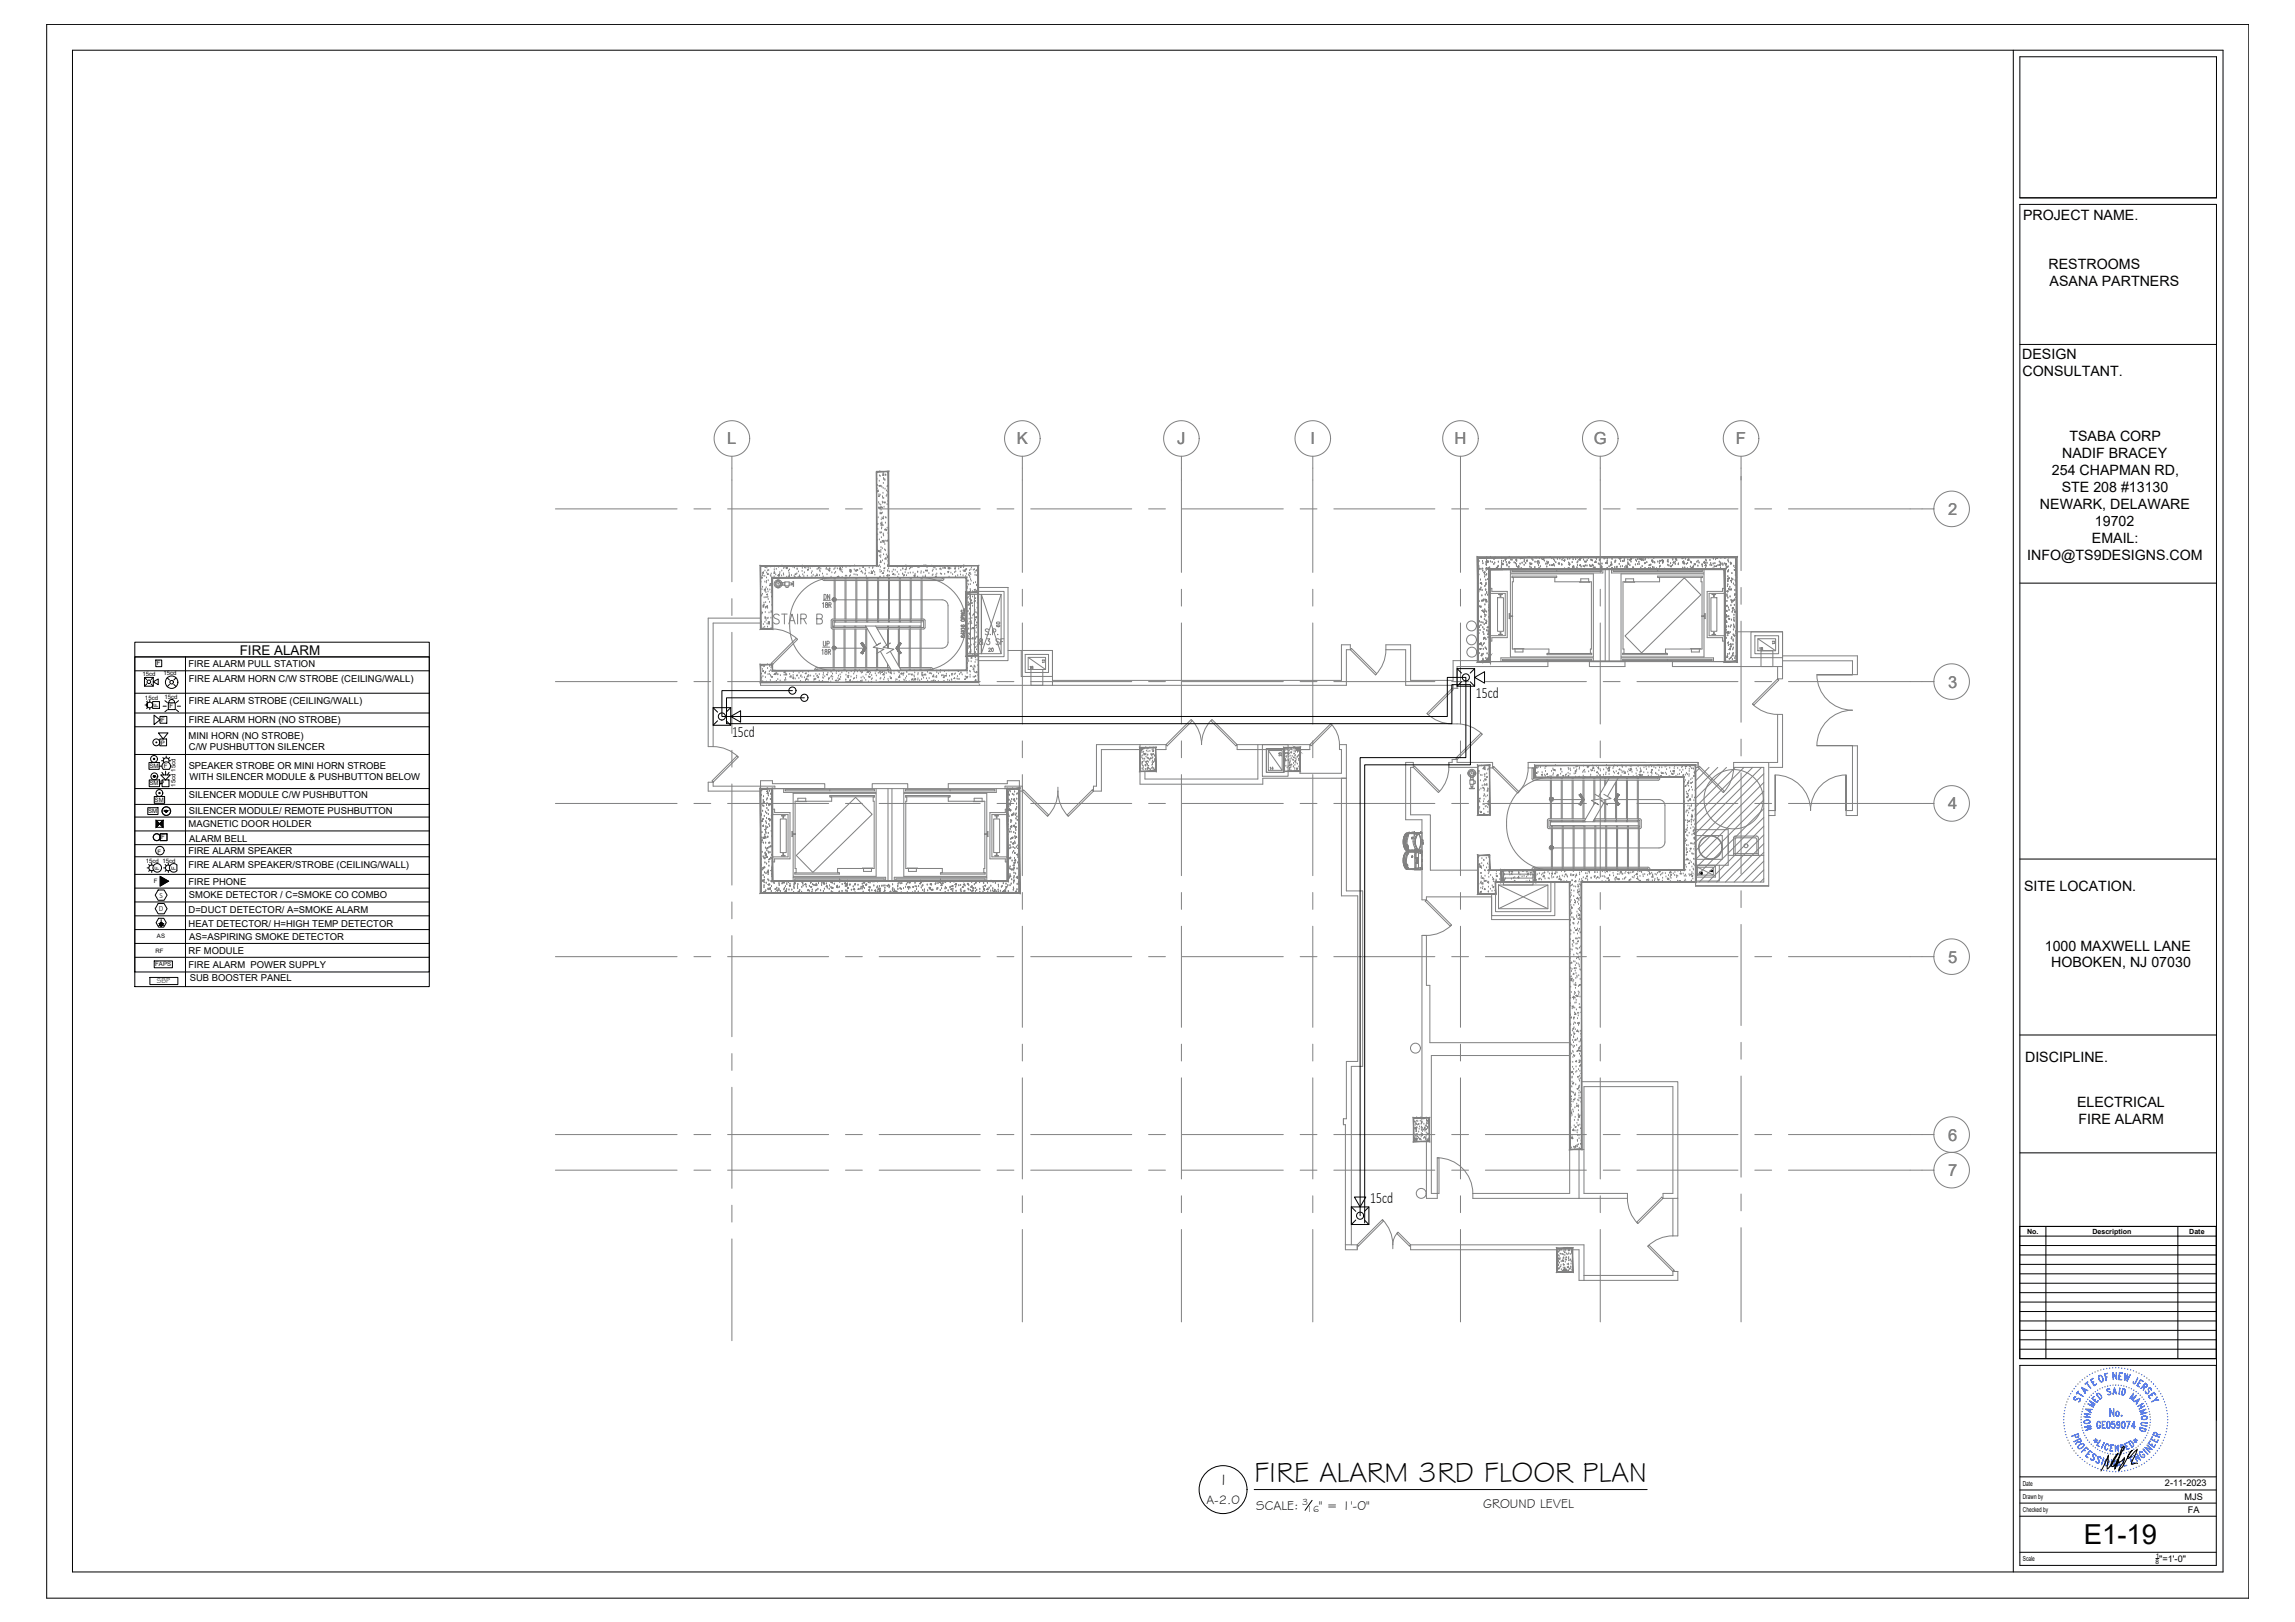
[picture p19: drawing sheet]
<svg xmlns="http://www.w3.org/2000/svg" width="841mm" height="594mm" viewBox="0 0 841 594" stroke-linecap="round" stroke-linejoin="round" font-family="sans-serif">
<defs><g id="words">
<text font-size="10.6" x="459.6" y="542.7">FIRE ALARM 3RD FLOOR PLAN</text>
<text font-size="10.1" x="763.6" y="565.4">E1-19</text>
<g font-size="6.1" fill="#808080">
<text x="266.5" y="162.8">L</text>
<text x="372.6" y="162.8">K</text>
<text x="431.4" y="162.8">J</text>
<text x="480.2" y="162.8">I</text>
<text x="533" y="162.8">H</text>
<text x="584.1" y="162.8">G</text>
<text x="636.2" y="162.8">F</text>
<text x="714" y="188.6">2</text>
<text x="714" y="251.8">3</text>
<text x="714" y="296.4">4</text>
<text x="714" y="352.6">5</text>
<text x="714" y="417.7">6</text>
<text x="714" y="430.8">7</text>
</g>
<text font-size="5.8" x="446.5" y="544">1</text>
<g font-size="5.7">
<text x="540.9" y="255.7">15cd</text>
<text x="268.3" y="270">15cd</text>
<text x="502.1" y="440.7">15cd</text>
</g>
<g font-size="5.2">
<text x="741.4" y="80.7">PROJECT NAME.</text>
<text x="750.7" y="98.5">RESTROOMS</text>
<text x="751.1" y="104.8">ASANA PARTNERS</text>
<text x="741.1" y="131.5">DESIGN</text>
<text x="741.2" y="137.7">CONSULTANT.</text>
<text x="758.4" y="161.6">TSABA CORP</text>
<text x="755.7" y="167.8">NADIF BRACEY</text>
<text x="752" y="174">254 CHAPMAN RD,</text>
<text x="755.6" y="180.3">STE 208 #13130</text>
<text x="747.6" y="186.5">NEWARK, DELAWARE</text>
<text x="767.7" y="192.7">19702</text>
<text x="766.6" y="198.9">EMAIL:</text>
<text x="742.9" y="205.1">INFO@TS9DESIGNS.COM</text>
<text x="741.7" y="326.5">SITE LOCATION.</text>
<text x="749.3" y="348.1">1000 MAXWELL LANE</text>
<text x="751.6" y="354.4">HOBOKEN, NJ 07030</text>
<text x="742.1" y="388.9">DISCIPLINE.</text>
<text x="761.2" y="405.4">ELECTRICAL</text>
<text x="761.7" y="411.7">FIRE ALARM</text>
</g>
<text font-size="4.9" x="87.9" y="239.7">FIRE ALARM</text>
<g font-size="4.8">
<text x="460.3" y="553">SCALE:</text>
<text x="483.3" y="553">&quot; = 1'-0&quot;</text>
<text x="543.5" y="552.3">GROUND LEVEL</text>
</g>
<text font-size="4.6" x="442.2" y="550.9">A-2.0</text>
<g font-size="3.5">
<text x="69.1" y="244.2">FIRE ALARM PULL STATION</text>
<text x="69.2" y="249.8">FIRE ALARM HORN C/W STROBE (CEILING/WALL)</text>
<text x="69.2" y="257.9">FIRE ALARM STROBE (CEILING/WALL)</text>
<text x="69.2" y="265">FIRE ALARM HORN (NO STROBE)</text>
<text x="69.1" y="270.5">MINI HORN (NO STROBE)</text>
<text x="69.2" y="274.6">C/W PUSHBUTTON SILENCER</text>
<text x="69.1" y="281.5">SPEAKER STROBE OR MINI HORN STROBE</text>
<text x="69.4" y="285.7">WITH SILENCER MODULE &amp; PUSHBUTTON BELOW</text>
<text x="69.2" y="292.4">SILENCER MODULE C/W PUSHBUTTON</text>
<text x="69.2" y="298.1">SILENCER MODULE/ REMOTE PUSHBUTTON</text>
<text x="69.1" y="302.9">MAGNETIC DOOR HOLDER</text>
<text x="69.3" y="308.2">ALARM BELL</text>
<text x="69.1" y="312.7">FIRE ALARM SPEAKER</text>
<text x="69.1" y="318">FIRE ALARM SPEAKER/STROBE (CEILING/WALL)</text>
<text x="69.1" y="324.1">FIRE PHONE</text>
<text x="69.2" y="329.1">SMOKE DETECTOR / C=SMOKE CO COMBO</text>
<text x="69.1" y="334.2">D=DUCT DETECTOR/ A=SMOKE ALARM</text>
<text x="69.1" y="339.4">HEAT DETECTOR/ H=HIGH TEMP DETECTOR</text>
<text x="69.4" y="344.2">AS=ASPIRING SMOKE DETECTOR</text>
<text x="69.1" y="349.5">RF MODULE</text>
<text x="69.1" y="354.5">FIRE ALARM POWER SUPPLY</text>
<text x="69.6" y="359.4">SUB BOOSTER PANEL</text>
</g>
<g font-size="3.4">
<text x="793.4" y="544.4">2-11-2023</text>
<text x="477.2" y="551.4">3</text>
<text x="800.5" y="549.2">MJS</text>
<text x="478.9" y="553.7">16</text>
<text x="801.8" y="554">FA</text>
<text x="791.3" y="572">&quot;=1'-0&quot;</text>
</g>
<g font-size="2.9">
<text x="58.4" y="328.8">S</text>
<text x="58.2" y="333.7">D</text>
</g>
<text font-size="2.7" x="57.5" y="360.1">SBP</text>
<g font-size="2.6">
<text x="742.8" y="451.9">No.</text>
<text x="766.8" y="451.9">Description</text>
<text x="802.3" y="451.9">Date</text>
</g>
<g font-size="2.5">
<text x="741.3" y="544.2">Date</text>
<text x="741.3" y="549">Drawn by</text>
<text x="741.3" y="553.9">Checked by</text>
<text x="741.3" y="571.9">Scale</text>
</g>
<g font-size="2.3">
<text x="789.9" y="572.8">8</text>
<text x="790" y="570.6">1</text>
</g>
<g font-size="2.2">
<text x="57.5" y="243.7">F</text>
<text x="52.2" y="247.7">15cd</text>
<text x="59.9" y="247.4">15cd</text>
<text x="53.1" y="256.3">15cd</text>
<text x="60.3" y="256">15cd</text>
<text x="57.9" y="259.1" transform="rotate(-90 57.9 259.1)">F</text>
<text x="62.1" y="259.4">F</text>
<text x="59" y="264.4">F</text>
<text x="58.9" y="272.7">P</text>
<text x="54.7" y="281.3">SM</text>
<text x="60.1" y="281.4">F</text>
<text x="54.8" y="287.7">SM P</text>
<text x="56.7" y="293.8">SM</text>
<text x="64.3" y="288.1" transform="rotate(-90 64.3 288.1)">15cd 15cd</text>
<text x="54.3" y="297.8">SM</text>
<text x="59.1" y="307.4">F</text>
<text x="53.5" y="316">15cd 15cd</text>
<text x="57.8" y="312.6">F</text>
<text x="56.4" y="323.6">F</text>
<text x="58.4" y="318.7" transform="rotate(-90 58.4 318.7)">F</text>
<text x="64.5" y="318.7" transform="rotate(-90 64.5 318.7)">F</text>
<text x="57.5" y="343.6">AS</text>
<text x="56.9" y="353.9">FAPS</text>
<text x="56.9" y="348.9">RF</text>
</g>
</g></defs>
<!-- layer: A-LINE-6 -->
<path d="M459.6 545.6h144M480.8 549.5l-2.6 3.7" fill="none" stroke="#000" stroke-width=".37"/>
<!-- layer: 0 -->
<g fill="none" stroke="#000" stroke-width=".37">
<path d="M61.3 248.3l.8 .8M62.1 250.7l-.8 .8M63.7 250.7l.8 .8M64.5 248.3l-.8 .8M290.4 252.9h-25.9v9.5h265.9v-14.3h6.8v29.4h-38.8v167.8M294.8 255.6h-28.6v9.5h265.9v-14.3h6.7v29.3h-38.7v167.8M56.5 352h6.7v2.5h-6.7z"/>
<circle cx="62.9" cy="249.9" r="2.28"/>
<circle cx="62.9" cy="249.9" r=".65"/>
<circle cx="290.4" cy="252.9" r="1.32"/>
<circle cx="294.8" cy="255.6" r="1.32"/>
<circle cx="448.2" cy="545.6" r="8.8"/>
</g>
<!-- layer: X_CONST_3 THRU 6$0$0-COL -->
<g fill="none" stroke="#808080" stroke-width=".37">
<path d="M321.3 177.6l.1-.2 .1 .3h-.2M321.3 175.5h.1M321.4 179h.1M321.8 179.5l.1 .5-.5-.1zM322.1 177.9l.4-.1-.1 .3zM322.2 176.3h.1M322.3 174.3h.1M322.4 172.8h.1M322.6 174.5h.1M322.8 178.1h.1M323.2 178.4h.1M323.4 174l.4-.2-.1 .4z"/>
<path d="M323.6 173.5h.1M323.6 178.9h.1M323.6 174.1h.1M323.7 177.1h.1M323.8 175.3h.1M323.8 173.4h.1M323.9 175.7h.1M324.2 175.7h.1M324.3 176h.1M324.3 179.2h.1M324.6 173.7v.3h-.3zM324.8 179.8h.1"/>
<path d="M325.3 172.9h.1M325.3 177.7l.1 .4h-.3zM321.3 197.5h.1M321.3 197.5v.3M321.4 191.9l.4-.1-.2 .3zM321.4 180.3h.1M321.5 198.1h.1M321.6 195.9h.1M321.7 193.9h.1M321.8 189.6h.1M321.9 186.1h.1M322 184.1h.1"/>
<path d="M322.1 181.2h.1M322.2 181.5v.3h-.3zM322.2 184.7h.1M322.2 197.7h.1M322.5 195.1h.1M322.5 185.7l.1 .5-.5-.1zM322.5 188.2h.1M322.5 181.4h.1M322.5 187.9h.1M322.6 195.3h.1M322.7 188l.4-.2-.1 .4zM322.7 198.8h.1"/>
<path d="M322.7 191.9h.1M322.7 185h.1M322.9 186.9h.1M322.9 198.8h.1M322.9 185.6l.1 .3h-.3zM322.9 190.4h.1M323 197h.1M323.1 195.1h.1M323.1 193.7h.1M323.1 193.3h.1M323.1 191.8h.1M323.2 191.5h.1"/>
<path d="M323.2 191.9l.1 .5-.5-.1zM323.2 189.7h.1M323.3 198l.4-.1-.1 .3zM323.3 187.9h.1M323.3 183.9h.1M323.4 186.1h.1M323.4 182h.1M323.4 184.3h.1M323.5 182.5h.1M323.6 180.7h.1M323.6 192.5h.1M323.7 195.6h.1"/>
<path d="M323.7 189.7l.1 .3h-.4zM323.7 196h.1M323.8 196.3h.1M323.8 189.4h.1M323.8 182.5h.1M323.9 184.1h.1M324 198.1v.5l-.5-.1zM324 185.8h.1M324 184l.4-.1-.1 .3zM324.2 199.4h.1M324.4 198.2h.1M324.4 193.7l.1 .4h-.3z"/>
<path d="M324.5 191.6h.1M324.5 189.6h.1M324.6 194.1l.4-.1-.1 .3zM324.7 189.8h.1M324.8 181.8h.1M325 181.3h.1M325.1 184.8h.1M325.1 193.5h.1M325.2 197.8l.1 .4-.4-.1zM325.4 183.6h.1M325.5 195.4h.1M325.6 180l-.3 .1 .3 .2"/>
<path d="M278.8 213.2h.1M278.9 211.3h.1M279 211.6l.4-.1-.2 .3zM279.1 217.9v.3h-.3zM279.2 216h.1M279.4 217.7h.1M279.4 215.1h.1M279.4 210.8h.1M279.5 207.5h.1M279.6 211h.1M279.7 209.5l.1 .5-.5-.1zM280 218.9h.1"/>
<path d="M280.3 211.1h.1M280.3 213.2h.1M280.3 207.7l.4-.2-.1 .4zM280.3 209.1h.1M280.4 216.7h.1M280.5 215.6v.6l-.5-.1zM280.6 218.9h.1M280.7 217.1h.1M280.8 215.3h.1M280.8 213.5h.1M280.9 213h.1M280.9 211.7h.1"/>
<path d="M280.9 217.7l.4-.1-.1 .3zM281 209.9h.1M281 208.1h.1M281 218.8h.1M281.3 215.9h.1M281.3 209.1h.1M281.4 210.4h.1M281.4 218.8h.1M281.4 216.8h.1M281.5 210.1v.3h-.3zM281.5 219.6h.1M281.5 212.7h.1"/>
<path d="M281.7 208.9h.1M282.1 216.1h.1M282.2 214.2l.1 .3h-.3zM282.2 213.8l.4-.1-.1 .3zM282.3 210.8h.1M282.4 207.7h.1M282.5 211.2h.1M282.6 217.1h.1M282.6 210.2h.1M282.8 216.6h.1M282.9 214.6h.1M283 218.2v.4h-.3z"/>
<path d="M283.5 209.9l.4-.2-.1 .4zM283.7 211.3h.1M283.7 208.7h.1M283.7 209.5h.1M283.8 207.7h.1M284.3 210.6h.1M284.5 208.5h.1M285.3 207.8h.1M285.4 210.4v.4l-.3-.1zM285.4 211.3h.1M285.5 210.4l.1 .5-.5-.1zM285.7 210.4h.1"/>
<path d="M285.8 209.7h.1M286.4 210.9h.1M286.5 209.1h.1M286.6 207.3h.1M287.1 210.2h.1M287.2 208.2h.1M287.2 210.7h.1M287.7 208h.1M288.1 208.1l.4-.1-.1 .3zM288.2 207.9h.1M288.3 211.4h.1M288.5 208h.1"/>
<path d="M289 209.2h.1M289.2 209.9h.1M289.2 210.5h.1M289.2 210.8l.1 .3h-.3zM289.3 208.7h.1M290.1 210.8h.1M290.6 207.8h.1M290.8 207.4h.1M291 211.1h.1M291 211.6l.3-.3 .1 .3M291.1 208h.1M291.2 211.5h.1"/>
<path d="M291.3 210.3l.4-.1-.1 .3zM292 210.1h.1M292.1 208.3h.1M292.1 208.6h.1M292.2 207.2h.2M292.5 211.4h.1M292.6 209.5h.1M293 210.9h.1M293.2 211.1v.3h-.3zM293.9 209.3h.1M294 207.3h.1M294 208.1h.1"/>
<path d="M294.2 210.5h.1M294.6 211.2h.1M294.8 209.8h.1M294.8 208h.1M295.3 208.1h.1M295.9 211h.1M295.9 208.6l.4-.2-.1 .3zM296 209h.1M296.3 207.4l.1 .3h-.4zM296.9 208.3h.1M297 211.6h.1M297.4 210h.1"/>
<path d="M297.5 211.2h.1M297.6 209.4h.1M297.7 207.6h.1M298 210.7h.1M298.5 207.5h.1M298.8 211.2h.1M299.2 210.7l.3-.1-.1 .3zM299.4 210.5h.1M299.4 208.6h.1M299.8 208.4h.1M300.2 207.7v.3h-.3zM300.3 210.8h.1"/>
<path d="M300.4 209h.1M300.5 209.4h.1M300.8 208.4h.1M301.4 210.3h.1M301.7 211.3h.1M301.9 207.2h.4M302.7 208.5h.1M302.8 208.1h.1M303.1 210.5h.1M303.1 208.7h.1M303.7 208.9h.1M303.7 209l.4-.2-.1 .4z"/>
<path d="M304.1 208v.4h-.3zM304.6 211.4h.1M304.8 209.8h.1M305.6 208.6h.1M305.9 210.1h.1M306 208.3h.1M306.2 209.6h.1M306.3 207.7h.1M306.8 211.5h.1M306.9 208.3h.1M307 211.2l.3-.2-.1 .4zM307.5 211.5h.1"/>
<path d="M307.6 207.5h.1M308 208.4v.3h-.3zM308 207.8l.1 .5-.5-.1zM308.3 209.3h.1M308.4 207.2l.2 .2v-.2M308.5 208.8h.1M308.6 211.5h.1M308.7 209.7h.1M308.7 207.9h.1M309.8 211h.1M310 207.8h.1M310.3 211h.1"/>
<path d="M311.3 211.1h.1M311.4 209.3h.1M311.4 208.9h.1M311.5 207.5h.1M311.5 209.4l.4-.1-.1 .3zM311.6 210.9h.1M311.7 208.9h.1M311.9 208.7v.4l-.3-.1zM313 210.5h.1M313.1 208.7h.1M313.2 207.3h.1M313.7 210.6h.1"/>
<path d="M313.8 208.7l.1 .5-.5-.1zM314.2 210.7h.1M314.2 208.9h.1M314.3 209h.1M314.9 211.6h.2M315.1 208.4h.1M315.8 209.1v.3h-.3zM316.1 207.7l.4-.2-.1 .4zM316.1 210h.1M317 210.4h.1M317 208.6h.1M317.1 210.1h.1"/>
<path d="M317.2 209.1h.1M317.4 211.1h.1M318.5 210h.1M318.5 208h.1M319.3 209.4h.1M319.3 209.9l.4-.2-.1 .3zM319.6 209.6l.1 .5-.5-.1zM319.7 209.4v.3h-.3zM319.7 210h.1M319.8 208.2h.1M319.9 207.8h.1M320.1 209.2h.1"/>
<path d="M320.5 209.7h.1M320.6 210.6h.1M321.3 205.7h.1M321.4 203.7h.1M321.6 201.6h.1M322 207.5h.1M322 202l.3-.2-.1 .4zM322 201.6l.1 .3h-.3zM322.2 203.7h.1M322.3 207.2h.1M322.5 211.4h.1M322.5 208.9h.1"/>
<path d="M322.5 202h.1M322.5 209.6h.1M322.6 207.8h.1M322.7 206h.1M322.7 205.6h.1M322.7 204.2h.1M322.8 203.5h.1M322.8 202.4h.1M322.8 205.7l.1 .3h-.4zM322.8 201.6h.1M322.9 200.6h.1M323 209.4h.1"/>
<path d="M323.3 201h.1M323.4 205.4h.1M323.6 209.7v.4h-.3zM323.8 210.1h.1M323.8 203.2h.1M323.9 211.2h.1M323.9 208.1l.4-.1-.1 .3zM324 209.2h.1M324.1 206.6h.1M324.2 201.4h.1M324.5 201.7h.1M324.7 204.3v.5l-.5-.1z"/>
<path d="M324.8 203.3h.1M325.1 203.8h.1M325.2 204.2h.1M325.2 204.2l.4-.2-.1 .4zM325.2 207.3h.1M325.2 211h.1M325.3 209.2h.1M325.3 209.1h.1M325.4 207.4h.1M325.4 207.1h.1M325.4 210.5l.1 .5-.5-.1zM325.4 205.6h.1"/>
<path d="M325.5 203.8h.1M325.6 202h.1M325.6 208.3h.1M325.9 209.5h.1M325.9 210.9h.1M326.9 209.5h.1M327.1 210.3l.4-.2-.1 .4zM327.4 208.8h.1M327.5 210.1v.3h-.3zM328 210.7h.1M328 208.9h.1M328.1 207.5h.1"/>
<path d="M328.8 209.6h.1M328.8 207.8h.1M329 211.4h.1M329.4 210.5h.1M330.1 209h.1M330.7 210.3h.1M330.8 208.3h.1M330.8 210.3h.1M330.9 208.5h.1M331 211.6l.2-.2v.2M331 207.6h.1M331.4 210.4v.4l-.3-.1z"/>
<path d="M331.7 208.5l.4-.1-.1 .3zM331.7 209.7h.1M332 207.2h.1M332.2 208.2h.1M332.2 210.9h.1M332.8 210h.1M333.3 208.4h.1M333.6 209.9h.1M333.7 208.1h.1M333.9 207.7h.1M334.2 207.9h.1M334.6 209.9h.1"/>
<path d="M334.9 210.7l.4-.1-.1 .3zM335.2 210.8l.1 .3h-.3zM335.4 210.3h.1M336.1 211.5h.1M336.2 209.6h.1M336.3 211.3h.1M336.3 209.5h.1M336.4 207.7h.1M336.4 207.9h.1M336.8 207.8h.1M337.5 210h.1M337.6 209.4h.1"/>
<path d="M337.6 207.4h.1M338.2 211.3h.1M338.2 207.2h.2M338.5 209.8h.1M338.6 207.2h.1M339 207.3h.1M339.1 210.9h.1M339.1 211.1l.1 .3h-.3zM339.2 209.1h.1M339.2 207.3h.1M339.5 209l.4-.2-.1 .4zM339.6 207.3h.1"/>
<path d="M339.6 209.1h.1M339.7 207.9h.1M340.4 210.1h.1M341.5 207.3h.1M341.6 210.8h.1M341.7 209.2h.1M341.8 207.2l-.2 .2 .5 .1v-.3M341.9 210.6h.1M341.9 208.8h.1M342.3 207.4v.3h-.3zM342.6 208.1h.1M342.7 211.2l.4-.2-.1 .3z"/>
<path d="M342.9 211.6h.2M343 210.6h.1M343.1 208.7h.1M343.3 210.2h.1M344.1 207.2h.1M344.4 207.5h.1M344.4 207.2l-.1 .2-.2-.2M344.4 208.5h.1M344.6 210.2h.1M344.7 208.4h.1M344.9 208.7h.1M345 210.4h.1"/>
<path d="M345.5 208.2h.1M346.2 207.7v.3h-.3zM346.2 210.4h.1M346.5 208.2h.1M347.3 207.6h.1M347.3 209.4l.4-.1-.1 .3zM347.4 209.8h.1M347.5 208h.1M347.8 211.4h.1M347.9 207.9v.5l-.5-.1zM348 208.1h.1M348.4 208.3h.1"/>
<path d="M348.5 209.9h.1M349.1 210.5h.1M349.8 209.7h.1M349.9 207.8h.1M350.1 208v.4h-.3zM350.2 211.2h.1M350.2 207.7h.1M350.2 209.4h.1M350.3 207.6h.1M350.7 211.6h.2M351 210.8h.1M351.2 207.6h.1"/>
<path d="M351.3 207.6h.1M351.3 208.4h.1M351.9 207.7l.3-.2-.1 .3zM351.9 209.5h.1M352 210.6h.1M352.9 210.9h.1M353 209.1h.1M353 207.3h.1M353.1 207.8h.1M353.3 207.3h.1M353.6 208.8l.1 .5-.5-.1zM353.9 211.2h.1"/>
<path d="M354 208.4v.3h-.3zM354.1 210.3h.1M354.2 215.1l.2-.2v.6l-.2-.1M354.2 208.6h.1M354.3 213.9h.1M354.5 215h.1M354.6 219.1h.1M354.7 212.5l.1 .3h-.3zM354.9 210.7h.1M355 214.2h.1M355 218.8h.1M355.1 209.8l.4-.1-.1 .3z"/>
<path d="M355.3 211h.1M355.3 209h.1M355.4 219.5h.1M355.4 218.4h.1M355.4 211.5h.1M355.5 217.7h.1M355.5 216.6v.3h-.3zM355.5 215.9h.1M355.6 214.1h.1M355.6 216.4h.1M355.7 212.3h.1M355.7 219.9l.4-.1-.1 .3z"/>
<path d="M355.7 210.5h.1M355.7 219.9h.1M355.8 208.7h.1M355.9 212.8h.1M356 208h.1M356.4 218.6h.1M356.5 216.7h.1M356.7 208.8h.1M356.7 213.6h.1M357 216l.4-.2-.1 .4zM357.1 208.7h.1M357.3 216.6h.1"/>
<path d="M357.3 209.8h.1M357.3 210.7h.1M357.5 219.3h.1M357.5 213.4h.1M357.8 210.8h.1M357.8 216.5h.1M357.9 208.7v.4l-.3-.1zM357.9 214.5h.1M357.9 214.3h.1M358.2 219.1h.1M358.3 217.3h.1M358.3 215.5h.1"/>
<path d="M358.4 213.7h.1M358.4 218.4h.1M358.5 211.9h.1M358.5 210.1h.1M358.5 212.9l-.2 .2h.2M358.5 212h-.2l.2 .2M541.5 211.7l.2-.1-.2 .3M541.6 216.5h.1M541.6 217.8h.1M541.6 211h.1M541.6 214.7h.1M541.7 218.4h.1"/>
<path d="M541.7 212.9h.1M541.8 211.1h.1M541.8 209.3h.1M541.9 207.5h.1M541.9 216.8h.1M541.9 210.6h.1M542 205.7h.1M542 208.6h.1M542.2 208.4h.1M542.4 215.7l.1 .3h-.4zM542.5 213.6l.3-.2-.1 .3zM542.5 212.4h.1"/>
<path d="M542.7 215.4h.1M542.7 208.5h.1M543 214.1h.1M543 218.2h.1M543.1 216.3h.1M543.2 219.8v.3h-.3zM543.3 205.7h.1M543.3 208.4h.1M543.4 209.2h.1M543.4 206.5h.1M543.7 219.7h.1M543.8 209.6l.4-.1-.1 .3z"/>
<path d="M544 210.3h.1M544 211.3h.1M544.1 214.8h.1M544.2 219.7h.1M544.3 217.9h.1M544.4 216.1h.1M544.4 219.7l.4-.2-.1 .4zM544.4 214.3h.1M544.5 216.1h.1M544.5 212.5h.1M544.6 214.1h.1M544.6 210.7h.1"/>
<path d="M544.6 213.7h.1M544.6 206.8h.1M544.6 208.9h.1M544.7 207.1h.1M544.8 205.3h.1M544.8 206.3h.1M544.8 217.3h.1M544.8 210.4h.1M544.8 217h.1M544.8 207.9l.1 .3h-.4zM544.8 204.3h.1M545 205.4v.5l-.5-.1z"/>
<path d="M545.1 218h.1M545.1 205.7l.4-.2-.1 .4zM545.1 208.6h.1M545.4 208.2h.1M545.6 211.9v.4l-.3-.1zM545.7 211.6v.5l-.4-.1zM545.9 214.8h.1M545.9 208.5h.1M545.9 208h.1M545.9 215.7v.2M546.2 205.8h.1M546.2 204.1h.1"/>
<path d="M546.8 206h.1M547.4 206.8h.1M547.5 204.9h.1M547.8 206.2h.1M547.9 204.1l.1 .3h-.3zM548.5 208.5l.2-.3 .1 .3M548.7 207.7l-.1 .4-.2-.2 .3-.2M548.8 207.7h.1M549.1 207.4h.1M549.1 205.9h.1M550.2 208.1h.1M550.2 207.5h.1"/>
<path d="M550.3 206.3h.1M550.3 205.6h.1M550.3 204.5h.1M550.8 206.3v.5l-.5-.1zM550.9 205.7h.1M551.6 205.4h.1M551.8 204.4l.1 .4h-.3zM552 206h.1M552.2 206.9h.1M552.2 207.3h.1M552.9 206.1l.4-.1-.1 .3zM553 207.8h.1"/>
<path d="M553 206h.1M553.1 204.1h.1M553.7 205.1h.1M554.1 205.2h.1M554.9 206.1h.1M555.4 206.4h.1M555.7 206.8h.1M555.7 207.4h.1M555.7 204.8l.1 .3h-.3zM555.8 205.6h.1M556.4 208.5l-.2-.2 .3-.1-.1 .3M556.6 207.2v.5l-.5-.1z"/>
<path d="M557 206.6h.1M557.1 204.7h.1M557.3 204.6h.1M557.5 208.2h.1M557.5 204.4l.4-.2-.2 .4zM557.8 206.3h.1M558.5 204.5h.1M558.5 207h.1M558.6 205.8h.1M558.6 205.2h.1M559.1 206.4h.1M559.6 205.1l.1 .4-.3-.1z"/>
<path d="M560 204.2h.1M560.5 204.2h.1M560.6 207.7h.1M560.7 206.4h.1M560.7 206.6l.4-.2-.1 .3zM561.1 208h.1M561.3 208.4h.1M561.3 206.6h.1M561.4 204.8h.1M561.7 205.3h.1M562 208.5l.3-.4 .1 .4M562.5 207.9h.1"/>
<path d="M562.5 205.9h.1M562.9 204.4h.1M563.5 205.5l.1 .3h-.3zM563.6 206.5h.1M563.8 207.2h.1M563.9 205.7h.1M564 208.1h.1M564.1 206.3h.1M564.1 204.5h.1M564.5 207.6h.1M564.9 204.7h.1M565.3 204.8l.4-.1-.2 .3z"/>
<path d="M565.8 204.5h.1M565.9 205.5h.1M566.5 206.6h.1M566.8 207.7h.1M566.9 205.9h.1M567 206.6h.1M567.4 205.8l.1 .3h-.3zM567.9 207.1h.1M568.1 204.2h.1M568.5 207l.4-.2-.1 .4zM568.7 204.6h.1M569.3 207h.1"/>
<path d="M569.4 205h.1M569.4 206.8h.1M569.6 207.3h.1M569.7 205.5h.1M570.1 206.1h.1M570.7 204.8h.1M571.3 206.1l.1 .4h-.3zM571.4 206.7h.1M571.6 204.7h.1M572.3 206.9h.1M572.4 207h.1M572.4 205.1h.1"/>
<path d="M572.8 204.6h.1M572.8 204.1h.1M573.1 205.2l.4-.1-.2 .3zM573.3 204.1h-.5M573.3 205.5h.1M573.4 208.4h.1M574.5 204.8h.1M574.7 208.2h.1M574.8 206.2h.1M575.1 208.4h.1M575.2 207h.1M575.2 206.6h.1"/>
<path d="M575.2 206.5l.1 .3h-.4zM575.2 204.7h.1M576.1 206.1h.1M576.2 208.2h.1M576.3 204.2h.1M576.3 207.4l.4-.1-.1 .3zM576.5 205h.1M576.8 207.9h.1M577.4 205h.1M577.9 208h.1M578 206.2h.1M578 204.4h.1"/>
<path d="M578.1 207.1h.1M578.2 205.8h.1M579 204.6l.1 .5-.5-.1zM579.1 206.8l.1 .4-.4-.1zM579.1 204.4h.1M579.4 207.7h.1M579.6 204.4h.1M580.2 207.5h.1M580.3 205.1h.1M580.6 207.6h.1M580.7 205.8h.1M580.9 205.7l.4-.2-.1 .4z"/>
<path d="M581 207.2h.1M581.6 207.3h.1M581.6 205.3h.1M582 204.5h.1M582.6 207.1h.1M583 205.2h.1M583 207.2l.1 .3h-.4zM583.2 205.2h.1M583.5 207.2h.1M583.5 205.4h.1M583.6 207h.1M583.9 207.4h.1"/>
<path d="M583.9 208.3h.1M584.1 207.9l.4-.2-.1 .3zM584.8 205.5l.1 .5-.5-.1zM584.9 204.6h.1M585.1 204.9h.1M585.7 206.6h.1M586.1 205.3h.1M586.2 206.8h.1M586.3 205h.1M586.8 207.5h.1M586.9 207.5l.1 .4-.4-.1zM587 207.8h.1"/>
<path d="M587.1 206.6h.1M587.8 204.7h.1M588.4 206.4h.1M588.5 204.4h.1M588.7 206.1l.4-.1-.1 .3zM588.9 206.1h.1M588.9 208.3h.1M589 206.5h.1M589 205.5h.1M589 208.3h.1M589.1 204.7h.1M589.7 207.6h.1"/>
<path d="M589.8 204.3h.1M590.2 207.2h.1M590.5 206.1h.1M590.6 206.4l.1 .5-.5-.1zM590.7 204.9h.1M590.8 207.9l.1 .3h-.4zM591.7 207.9h.1M591.8 206.1h.1M591.9 204.3h.1M591.9 205.6h.1M591.9 208.3l.4-.2-.1 .4zM592.1 205.5h.1"/>
<path d="M592.5 207.8h.1M592.6 207.7h.1M593.3 204.4l.3-.2-.1 .3zM593.4 206.7h.1M593.6 205h.1M593.8 207.6h.1M593.9 205.7h.1M593.9 204.1l.1 .3h-.3zM594.5 208.5l.2-.3v.3M594.5 207.5h.1M594.6 205.7h.1M594.8 205.7h.1"/>
<path d="M595.2 205h.1M595.3 205.5h.1M595.5 207.9h.1M595.9 207.4h.1M596.4 207.3l.1 .5-.5-.1zM596.5 206.6l.4-.2-.1 .3zM596.5 205.1h.1M596.5 206.2h.1M597.3 207.2h.1M597.3 205.2h.1M597.3 205.3h.1M597.7 205.8h.1"/>
<path d="M597.8 204.4l.1 .4h-.3zM598.4 208h.1M598.4 204.4h.1M598.6 208.1h.1M599.3 206.9h.1M599.4 205.2h.1M599.7 205.6h.1M600.1 206.8h.1M600.2 204.9h.1M600.6 205.9h.1M600.7 206.7h.1M600.7 204.8h.1"/>
<path d="M601.1 204.8l.3-.2-.1 .4zM601.3 208.1h.1M601.7 204.8l.1 .3h-.3zM601.8 207.5h.1M602.1 204.6h.1M602.2 208.2l-.3 .3M602.2 208.2v.3M602.3 205.3h.1M602.7 206.5h.1M602.8 208.2h.1M602.9 205.1h.1M602.9 206.4h.1"/>
<path d="M603 204.6h.1M603.5 206.1h.1M604.2 204.3h.1M604.2 208.2h.1M604.3 207l.4-.2-.1 .4zM604.7 208.2h.1M605 207h.1M605.2 205.5h.1M605.6 207.8h.1M605.6 205.1l.1 .4-.3-.1zM605.6 206h.1M605.7 204.2h.1"/>
<path d="M606 204.5h.1M606.1 208h.1M606.2 206h.1M606.4 206.2h.1M607.1 208.4h.1M607.5 205.8h.1M608.1 206.4h.1M608.1 207.7h.1M608.1 205.6h.1M608.4 207.4h.1M608.5 205.6h.1M608.9 205.2l.3-.1-.1 .3z"/>
<path d="M609.3 206.3h.1M609.5 205.5l.1 .3h-.4zM609.6 205.6h.1M610 208.5h.1M611 205.7h.1M611.2 207h.1M611.2 205.2h.1M611.3 205.9h.1M611.6 207.3h.1M612.1 207.4l.4-.1-.1 .3zM612.2 206.4h.1M612.8 204.1l.3 .2v-.2"/>
<path d="M612.9 207.1h.1M613 205.1h.1M613.4 205.8l.1 .3h-.4zM613.9 206.7h.1M613.9 205.8h.1M614 204.9h.1M614.4 204.9h.1M614.5 205.3h.1M615 206.8h.1M615.1 206.6h.1M616.4 204.7h.1M616.7 208.1h.1"/>
<path d="M616.7 205.7l.3-.2-.1 .4zM616.7 206.3h.1M616.8 204.5h.1M616.8 206h.1M617.3 206.1l.1 .4h-.4zM617.4 208h.1M617.6 204.8h.1M618 206.7h.1M618.3 208.3h.1M618.4 206.4h.1M618.9 204.7v.5l-.5-.1zM619.5 207.7h.1"/>
<path d="M619.5 205.9h.1M619.7 206.1h.1M619.8 206.2h.1M619.9 204.2h.1M619.9 207.9l.4-.2-.1 .3zM620.4 208.1h.1M620.6 207.5h.1M620.8 204.3h.1M620.9 206.8h.1M621.2 206.5l.1 .3h-.4zM621.8 205.9h.1M622.2 207.4h.1"/>
<path d="M622.3 205.6h.1M622.6 206.2h.1M623.7 206.9h.1M623.8 206.9h.1M623.8 207.6h.1M624.5 206.1l.3-.1-.1 .3zM624.7 205.6v.5l-.5-.1zM625 207h.1M625 208.1h.1M625.1 205.1h.1M625.1 206.8l.1 .4-.4-.1zM625.2 207.4h.1"/>
<path d="M625.3 205.5h.1M625.5 206.3h.1M626.6 205.3h.1M626.7 207h.1M626.9 206.4h.1M627.2 207.2h.1M627.7 208.3l.4-.2-.1 .4zM627.7 208.4h.1M627.8 206.6h.1M627.9 204.8h.1M628.2 207.6h.1M628.4 206.4h.1"/>
<path d="M628.7 205h.1M629 207.2v.3h-.3zM629 204.4l.4-.2-.1 .3zM629.6 207.2h.1M630.1 205.9h.1M630.5 206.5v.5l-.5-.1zM630.5 208h.1M630.6 206.2h.1M630.6 204.4h.1M630.7 206.7h.1M631.3 206.6h.1M631.4 207h.1"/>
<path d="M632 206.5h.1M632.1 212.2h.1M632.1 204.6h.1M632.3 206.5l.4-.1-.2 .3zM632.4 218.2h.1M632.5 207.3h.1M632.7 208.4h.1M632.9 217.9h.1M632.9 216.6l.4-.1-.2 .3zM632.9 207.5v.4l-.3-.1zM632.9 218.5h.1M633 216.7h.1"/>
<path d="M633 214.9h.1M633.1 213h.1M633.2 209.5h.1M633.2 211.2h.1M633.2 214.2h.1M633.2 219.1h.1M633.2 205.3h.1M633.2 209.4h.1M633.2 212.2h.1M633.2 213h.1M633.3 207.6h.1M633.4 205.8h.1"/>
<path d="M633.4 215.8h.1M633.4 209h.1M633.5 204.4h.1M633.6 211.6l.1 .3h-.3zM633.8 216.1h.1M633.9 215.1h.1M634 218.6h.1M634.1 206.3h.1M634.2 212.7l.4-.2-.1 .3zM634.2 206.7h.1M634.4 219.9h.1M634.4 215.7l.1 .3h-.4z"/>
<path d="M634.5 213.4h.1M634.5 206.5h.1M634.6 212h.1M634.7 210.1h.1M635 212.4h.1M635.1 219.8l.1 .3h-.3zM635.2 213.9h.1M635.4 207.4h.1M635.5 208.7l.4-.1-.1 .3zM635.6 219.9h.1M635.7 218.1h.1M635.7 219.7h.1"/>
<path d="M635.8 216.3h.1M635.8 217.7h.1M635.8 214.5h.1M635.9 212.7h.1M636 210.9h.1M636 209h.1M636 209.9h.1M636.1 209.6h.1M636.1 207.2h.1M636.1 207.9h.1M636.1 213.1h.1M636.2 205.4h.1"/>
<path d="M636.2 207.4l.1 .5-.5-.1zM636.4 218.5h.1M636.4 211.7h.1M636.4 218.7l-.3 .1 .3 .2M636.4 218.9v.1M278.9 224.4h.1M279 227.9h.1M279.2 224.9h.1M279.4 224.5h.1M279.6 221.7l.4-.2-.1 .4zM279.7 230h.1M279.7 228.7h.1"/>
<path d="M279.8 222l.1 .3h-.3zM280 220.9h.1M280 221.6h.1M280.2 229.8h.1M280.3 227.9h.1M280.4 226.1h.1M280.4 224.3h.1M280.5 222.5h.1M280.6 220.7h.1M280.6 222.8h.1M280.6 226.1v.3h-.3zM280.8 227.3h.1"/>
<path d="M281.1 228.6h.1M281.1 222.4h.1M281.2 226.6h.1M281.2 230.4l.1-.2 .1 .2M281.2 221.8v.5h-.4zM281.3 229.7h.1M281.3 222.8h.1M281.5 226.4h.1M281.5 227.8l.4-.1-.1 .3zM281.8 224.5h.1M281.9 228h.1M281.9 228l.1 .5h-.5z"/>
<path d="M282 220.6h.1M282.5 226.4h.1M282.6 230.2h.1M282.6 224.4h.1M282.6 224h.1M282.9 221.7h.1M283 229.4h.1M283.1 223.8l-.3 .1 .3 .1M354.3 227.6h.1M354.3 234.6h.1M354.3 227.7h.1M354.3 220.8h.1"/>
<path d="M354.4 231.1h.1M354.4 223.8l.4-.1-.1 .3zM354.4 238.4h.1M354.6 232.6l.1 .3h-.4zM354.7 230.6h.1M354.7 239.4h.1M354.7 228.6h.1M354.7 237.6h.1M354.8 235.8h.1M354.9 234h.1M354.9 232.2h.1M355 220.8h.1"/>
<path d="M355 233.9l.4-.1-.2 .3zM355 230.4h.1M355 233.2h.1M355.1 228.6h.1M355.1 221.1l.1 .6-.5-.1zM355.1 236.7h.1M355.1 226.7h.1M355.2 224.9h.1M355.3 223.1h.1M355.3 232.5h.1M355.3 221.3h.1M355.3 236.6l.1 .4-.3-.1z"/>
<path d="M355.4 224.8h.1M355.4 239h.1M355.4 232.1h.1M355.4 225.3h.1M355.6 222.7h.1M355.8 238.3h.1M355.8 238.9h.1M355.8 227.3l.1 .5h-.5zM355.9 236.3h.1M356.1 228.4h.1M356.1 230.5h.1M356.2 226.5h.1"/>
<path d="M356.2 220.6l.1 .4-.3-.1zM356.3 230l.4-.2-.1 .4zM356.4 222h.1M356.5 225.5h.1M356.5 233.5l.1 .5h-.5zM356.7 230.3h.1M356.9 236.1h.1M357 224.7v.4l-.3-.1zM357 220.5h.1M357.2 227.7h.1M357.2 236.1h.1M357.2 237.3h.1"/>
<path d="M357.2 230.4h.1M357.2 239.7l.1 .5-.5-.1zM357.3 223.5h.1M357.3 231.2h.1M357.3 234.2h.1M357.5 239h.1M357.5 234h.1M357.5 227.2h.1M357.5 220.3h.1M357.5 226.3h.1M357.5 237.2h.1M357.6 224.3h.1"/>
<path d="M357.6 235.4h.1M357.6 226l.4-.1-.1 .3zM357.7 233.6h.1M357.7 231.8h.1M357.7 228.8l.1 .3h-.3zM357.8 230h.1M357.9 238h.1M357.9 228.2h.1M357.9 226.4h.1M357.9 233.3h.1M358 224.6h.1M358 236.9h.1"/>
<path d="M358.1 222.7h.1M358.1 220.9h.1M358.1 228.2h.1M358.3 224.9h.1M358.5 238.5h.1M358.5 233.2v-.3l-.3 .3h.3M358.5 236l-.3 .1h.3M541.5 231.7v.3M541.6 238.5h.1M541.6 231.6h.1M541.6 224.7h.1M541.6 225.3h.1"/>
<path d="M541.6 220.4h.1M541.7 227.6l.4-.2-.1 .3zM541.9 232.1h.1M542 220.4h.1M542 229.3l.1 .5-.5-.1zM542.1 239.4h.1M542.2 222.2h.1M542.3 235.8v.3h-.3zM542.3 237.6l.4-.1-.1 .3zM542.4 230.9h.1M542.5 237.9h.1M542.5 235.9h.1"/>
<path d="M542.7 236h.1M542.7 222.5h.1M542.7 229.1h.1M542.7 222.3h.1M542.8 228h.1M542.8 226h.1M542.8 235.4v.6l-.5-.1zM542.8 226.1h.1M543 239.8l.1 .4h-.3zM543.1 223.6l.3-.1-.1 .3zM543.1 239.7h.1M543.1 236.6h.1"/>
<path d="M543.4 229.9h.1M543.4 228.2h.1M543.5 239.6h.1M543.5 231.7h.1M543.6 237.8h.1M543.6 236h.1M543.7 233.7l.3-.2-.1 .4zM543.7 220.1h.1M543.7 234.2h.1M543.8 232.4h.1M543.8 230.6h.1M543.9 235.7h.1"/>
<path d="M543.9 228.8h.1M543.9 223.8l.1 .4h-.3zM543.9 233.8h.1M544 227h.1M544 225.2h.1M544.1 223.4h.1M544.2 221.6h.1M544.2 225.9h.1M544.2 233.8h.1M544.2 223.9h.1M544.3 237.3h.1M544.5 237.6h.1"/>
<path d="M544.5 225.4h.1M544.5 234.3h.1M544.5 227.4h.1M544.6 220.5h.1M544.7 227.9v.4l-.3-.1zM544.7 237.9h.1M544.8 231.1h.1M544.8 224.2h.1M544.8 227.8h.1M544.9 220.5h.1M545 239.5h.1M545 229.8l.4-.2-.2 .3z"/>
<path d="M545.3 231.1h.1M545.3 233.6h.1M545.4 231.6h.1M545.4 232l.1 .4-.3-.1zM545.6 222.6h.1M545.6 223.8h.1M545.7 226.1h.1M545.7 221.8h.1M545.8 235.5h.1M545.8 228.6h.1M545.9 221.7h.1M545.9 239.7l-.3 .1 .3 .1"/>
<path d="M632.1 223.9h.1M632.1 228h.1M632.2 238.4h.1M632.2 234.7h.1M632.3 236.5h.1M632.3 234.7h.1M632.4 232.9h.1M632.4 231.1h.1M632.5 229.3h.1M632.5 226.3h.1M632.5 230.4l-.1 .4-.3-.2 .4-.1M632.6 227.5h.1"/>
<path d="M632.6 233.8h.1M632.6 225.1l.1 .5-.5-.1zM632.6 229.8h.1M632.6 225.7h.1M632.6 231.8h.1M632.7 223.9h.1M632.8 227.6v.3h-.3zM632.8 222.1h.1M632.8 220.3h.1M632.9 224h.1M632.9 222h.1M633.2 239.7h.1"/>
<path d="M633.2 232.8h.1M633.2 226h.1M633.2 235.7h.1M633.3 232h.1M633.3 231.3l.1 .5-.5-.1zM633.4 236.5h.1M633.4 235.5h.1M633.4 229.6h.1M633.4 222.7h.1M633.5 225.9h.1M633.5 231.7l.1 .3h-.3zM633.6 223.5h.1"/>
<path d="M633.7 226.8l-.2-.1 .4-.2-.2 .3M633.8 239.5h.1M634 231.7h.1M634.1 237.6h.1M634.1 237.4v.6l-.5-.1zM634.1 229.7h.1M634.1 236.7l.3-.1-.1 .3zM634.3 235.8v.3h-.3zM634.3 221.9h.1M634.4 229.2h.1M634.5 234h.1M634.5 227.1h.1"/>
<path d="M634.5 220.3h.1M634.6 233.5h.1M634.7 220.8h.1M634.8 224.3h.1M634.8 222.7l.4-.1-.1 .3zM634.9 239.8h.1M634.9 223.7h.1M635 238h.1M635 239.9l.1 .3h-.3zM635 236.2h.1M635.1 234.4h.1M635.1 234.9h.1"/>
<path d="M635.1 239.3h.1M635.2 232.6h.1M635.2 237.4h.1M635.2 230.7h.1M635.3 228.9h.1M635.4 227.1h.1M635.4 232.8l.4-.2-.1 .4zM635.4 225.3h.1M635.4 226.4h.1M635.4 229.5h.1M635.5 223.5h.1M635.5 227.6h.1"/>
<path d="M635.5 229.9h.1M635.6 221.7h.1M635.9 223.9l.1 .3h-.4zM636.1 231.4h.1M636.2 232.1h.1M636.3 235.6h.1M636.3 239.2h.1M636.3 232.3h.1M636.4 225.4h.1M636.4 221.6h.1M636.4 228.2h.1M279 246.9h.1"/>
<path d="M279.1 248.4h.1M279.4 245.2h.1M279.5 245.8l.3-.2-.1 .3zM279.5 249.6h.1M279.6 247.8h.1M279.6 246h.1M279.7 244.2h.1M280.1 244.1h.1M280.5 246.2v.3h-.3zM280.5 248.2h.1M280.6 246.2h.1M280.9 249.8h.1"/>
<path d="M281.2 243.4h.1M281.3 244.9h.1M281.4 247.1h.1M281.9 246h.1M281.9 247h.1M282 244.1h.1M282.3 249.3h.1M282.4 247.4h.1M282.4 245.6h.1M282.5 243.8h.1M282.5 244.6h.1M282.6 247.9h.1"/>
<path d="M282.7 247.9l.4-.1-.1 .3zM283 244.2h.1M283.8 249.9h.1M284 245.8h.1M284.1 246.6v.5l-.5-.1zM284.3 246.5l.1 .3h-.3zM284.4 249.8h.1M284.6 249.6h.1M284.6 246.5h.1M284.8 247.1h.1M285 248.9h.1M285.1 247.1h.1"/>
<path d="M285.9 249.4h.1M286 247.5h.1M287.3 246.2l.3-.2-.1 .4zM287.3 247.3h.1M287.6 249.2h.1M287.7 247.3h.1M287.8 246h.1M287.9 248.5h.1M287.9 246.7h.1M288 249.1h.1M288.2 246.8l.1 .4-.3-.1zM289.4 247h.1"/>
<path d="M289.9 247.5v.5l-.5-.1zM290.5 248.4l.4-.2-.1 .4zM290.6 249.9h.1M290.6 248.1h.1M290.6 247.4h.1M290.7 246.3h.1M290.7 248.7h.1M291.4 248.7h.1M292 249.9h.1M292.1 247.2l.1 .3h-.3zM292.8 248.5h.1M292.8 246.5h.1"/>
<path d="M293.3 249.6h.1M293.4 247.8h.1M293.5 246h.1M293.5 247.5h.1M293.9 248.1h.1M294.2 246.4h.1M294.8 248.2h.1M295.1 246.6l.4-.1-.2 .3zM295.2 249.3h.1M295.7 248.4v.5l-.5-.1zM296 247.5l.1 .4-.3-.1zM296.1 249.2h.1"/>
<path d="M296.2 247.4h.1M296.2 246.1h.1M296.4 247.6h.1M297.1 247.6h.1M298.2 249.8h.1M298.2 247.8h.1M298.3 248.8l.4-.1-.1 .3zM298.4 248.8h.1M298.7 245.6h.1M298.9 248.8h.1M299 247h.1M299.3 247.7h.1"/>
<path d="M299.6 247.6h.1M299.7 245.6h.1M299.9 247.9l.1 .3h-.3zM300.2 249.5h.1M300.2 247.1h.1M301.5 249.3v.5l-.5-.1zM301.5 248.2h.1M301.6 245.7h.1M301.7 247.3h.1M301.7 248.4h.1M301.7 246.6h.1M302.2 247.9h.1"/>
<path d="M302.9 247.1l.4-.2-.2 .3zM303.4 246.5h.1M303.7 249h.1M303.8 248.2l.1 .3h-.3zM304.4 249.8h.1M304.5 245.8h.1M304.5 248h.1M304.6 246.2h.1M304.7 247.7h.1M305 248.9h.1M305.1 246.9h.1M305.1 248h.1"/>
<path d="M306.1 249.2l.4-.1-.1 .3zM306.4 246.7h.1M306.6 246h.1M306.8 249.6h.1M307.1 248.6h.1M307.2 249.5h.1M307.3 247.6h.1M307.4 245.8h.1M307.4 246h.1M307.7 248.5l.1 .4h-.3zM307.9 247.2h.1M308 248.1h.1"/>
<path d="M308.5 246.4h.1M310 249.1h.1M310 247.3h.1M310.3 246.1h.1M310.5 248.1h.1M310.7 247.5l.4-.2-.2 .4zM310.9 248.2h.1M311 246.6h.1M311.6 248.9l.1 .3h-.3zM311.9 248h.1M311.9 246h.1M312.5 249.8h.1"/>
<path d="M312.8 248.7h.1M312.9 246.9h.1M313.1 248.5h.1M313.2 246.2h.1M313.3 245.8h.1M313.8 248.4h.1M313.9 247.7h.1M313.9 249.7l.4-.2-.1 .4zM314.2 246.1h.1M314.9 245.6h.1M315.2 245.7l.4-.1-.1 .3zM315.5 249.2l.1 .4-.3-.1z"/>
<path d="M315.6 248.3h.1M315.6 246.5h.1M315.9 249.4h.1M316.1 246.3h.1M316.3 248h.1M316.7 248.5h.1M317.3 249.2h.1M317.3 247.2h.1M317.8 245.7h.1M318.1 245.8l.1 .5-.5-.1zM318.2 249.8h.1M318.3 248h.1"/>
<path d="M318.4 246.2h.1M318.5 247.9l.4-.1-.2 .3zM318.6 245.6l-.2 .2h.3v-.2M318.7 247.1h.1M319 246.5h.1M319.3 248.9h.1M319.4 249.6l.1 .3h-.4zM319.4 247.4h.1M319.6 248.6h.1M320.7 245.8h.1M320.8 246.8h.1M321.1 249.4h.1"/>
<path d="M321.1 247.6h.1M321.2 245.8h.1M321.9 246.6h.1M322.5 248.7h.1M322.5 245.8l.1 .4-.3-.1zM322.6 246.9h.1M322.8 248.5h.1M323 246.2l.4-.2-.1 .4zM323.3 249.9h.1M323.6 246h.1M323.9 249h.1M323.9 247.2h.1"/>
<path d="M323.9 246.7l.1 .5-.5-.1zM324.1 248.3h.1M324.2 246.3h.1M324.8 246.7h.1M325.4 248.9h.1M325.5 249.6h.1M325.6 246.1h.1M325.8 246.3h.1M326.2 248h.1M326.3 248.4l.4-.2-.1 .3zM326.4 246.2l.1 .3h-.3zM326.5 246.1h.1"/>
<path d="M326.6 248.6h.1M326.7 246.8h.1M327.6 245.9h.1M327.7 246.8h.1M328.2 249.7h.1M328.3 249h.1M328.7 249h.1M328.9 245.8h.1M329.4 246.2h.1M329.4 248.2h.1M329.5 246.4h.1M329.5 249.5h.1"/>
<path d="M329.6 247.6h.1M329.7 247.6l.1 .5-.5-.1zM330.3 246.5l.1 .3h-.3zM330.6 246.9h.1M330.8 246.6l.4-.1-.1 .3zM331 247.4h.1M331.2 249.1h.1M331.6 249.3h.1M331.9 248.5h.1M332.1 249.7h.1M332.2 247.9h.1M332.3 246h.1"/>
<path d="M332.3 246.3h.1M333 247.1h.1M333.2 249.7h.1M333.5 247.1h.1M334.1 248.8l.4-.2-.1 .4zM334.1 249.2h.1M334.2 246.8l.1 .4h-.3zM334.9 249.3h.1M334.9 247.5h.1M335 245.7h.1M335 248.8h.1M335 248h.1"/>
<path d="M335.2 246.5h.1M335.5 248.5l.1 .5-.5-.1zM336.3 249.1h.1M336.4 247.2h.1M336.4 248.6h.1M336.5 246.7h.1M337 249.3h.1M337.7 248.9h.1M337.8 247.1h.1M337.8 246.5h.1M338.1 246.6h.1M338.1 247.2l.1 .3h-.3z"/>
<path d="M338.2 247.4h.1M338.4 248.4h.1M338.7 247l.3-.1-.1 .3zM339.3 247.3h.1M339.5 248.6h.1M339.9 246.2h.1M339.9 249.5h.1M340.5 248.5h.1M340.6 246.7h.1M341 246.7h.1M341.3 249.4l.1 .5-.5-.1zM341.4 246.9h.1"/>
<path d="M341.8 249.9h.1M341.9 247.9h.1M341.9 249.2l.4-.1-.1 .3zM342 247.5l.1 .4-.3-.1zM342.2 247.4h.1M342.7 248.1h.1M342.8 249.6h.1M343.2 248.2h.1M343.2 247.7h.1M343.3 246.4h.1M343.3 245.8h.1M343.9 249.6h.1"/>
<path d="M343.9 246.8h.1M344.5 246.3h.1M344.7 245.6h.1M345.1 247.6h.1M345.3 247.5h.1M345.7 249.7h.1M345.8 247.5h.1M345.9 247.9l.1 .3h-.3zM346 249.6h.1M346.1 247.8h.1M346.1 246h.1M346.5 247.5l.3-.2-.1 .4z"/>
<path d="M346.8 246.9h.1M347.3 249.1h.1M347.7 245.8h.1M347.9 249.4h.1M348 247.7h.1M348.6 249.8h.1M348.7 249h.1M348.7 247h.1M348.8 249.2h.1M348.8 247.4h.1M349 247h.1M349.7 247.1h.1"/>
<path d="M349.7 249.7l.4-.2-.1 .3zM349.8 248.2l.1 .3h-.3zM350.1 246.8h.1M350.7 248.7h.1M350.9 247.8h.1M351.1 248.9h.1M351.4 245.6l-.4 .1 .3 .2 .1-.3M351.5 248.8h.1M351.6 247h.1M352.1 246.6h.1M352.2 246.4h.1M352.6 247.2h.1"/>
<path d="M353.7 248.5l.1 .4h-.4zM353.7 247.9h.1M354.1 248.2h.1M354.3 248.3h.1M354.3 247.9l.3-.1-.1 .3zM354.3 241.5h.1M354.3 248.4h.1M354.4 240.4h.1M354.4 246.6h.1M354.5 244.8h.1M354.5 243h.1M354.6 241.2h.1"/>
<path d="M354.7 241.7h.1M355 242.3h.1M355.4 245.9h.1M355.5 248.1h.1M355.5 247.3h.1M355.6 246.1h.1M355.6 244l.4-.2-.1 .4zM355.9 242.4h.1M356.1 240.7l.1 .4-.4-.1zM356.4 240.1h.1M356.6 244.5h.1M356.6 248h.1"/>
<path d="M356.8 244.8l.1 .3h-.3zM356.9 240l.4-.1-.1 .3zM356.9 245.9h.1M357 244h.1M357.1 249.9h.1M357.1 248.1h.1M357.2 246.2h.1M357.2 244.1h.1M357.3 244.4h.1M357.3 242.6h.1M357.4 240.8h.1M357.4 247.8h.1"/>
<path d="M357.4 240.9h.1M357.6 247.8h.1M357.6 248.9l.1 .3h-.4zM357.6 241.8h.1M358 245.9v.5l-.5-.1zM358.3 243.8h.1M358.4 247.4h.1M358.4 241.8h.1M358.5 245.3h.1M541.7 241.9h.1M543.4 241.4h.1M543.5 241.6v.5h-.4z"/>
<path d="M543.9 242.2h.1M544.5 241.2h.1M545.1 241.4h.1M632.1 242h.1M632.1 240.2h.1M632.4 241.6h.1M632.8 240.7l.3-.2-.1 .3zM633 240.4h.1M633.7 241.5h.1M634.1 241.1h.1M634.5 240.9h.1M634.8 241.6h.1"/>
<path d="M635.8 241.2h.1M635.9 240.5h.1M417.8 274.4h.1M417.8 277.6h.1M418 276.1h.1M418 275.4h.1M418.1 276.9h.1M418.2 275.6h.1M418.4 277.6h.1M418.5 279.9h.1M418.5 279.5h.1M418.6 278.9l.2 .1-.3 .1z"/>
<path d="M418.7 279.2h.1M418.7 274.3h.1M418.7 278h.1M418.8 276.8h.1M418.8 275.6h.1M418.9 274.4h.1M419.1 275.5h.1M419.1 274.2h.1M419.2 275.9l.3 .1-.3 .3zM419.2 278.1h.1M419.2 278.9h.1M419.2 274.3h.1"/>
<path d="M419.5 276.1h.2l-.2 .2zM419.5 278.1h.1M419.5 276.3l.2 .1-.3 .1zM419.9 273.9h.1M419.9 279.3h.1M419.9 276.2h.1M420 277.2h.1M420 278.8h.2l-.2 .2zM420 274.1h.1M420.1 279.7h.1M420.1 275.1h.1M420.3 273.8h.1"/>
<path d="M420.4 277.7h.1M420.4 273.8h-.1M420.4 276.6h.1M420.4 280h.1M420.6 279h.1M420.6 277.8h.1M420.6 274.4h.1M420.6 276.5h.1M420.7 275.3h.1M420.7 274.1h.1M420.8 279.2h.1M420.9 277.9h.1"/>
<path d="M421.1 278.1h.1M421.3 278.5h.1M421.4 273.9h.1M421.4 275.2h.1M421.7 277.7l.1 .1-.2 .1zM421.8 277.8h.1M421.8 274h.1M421.8 276.4h.1M421.8 276.3h.1M422.1 276.3h.2l-.2 .2zM422.1 276.9h.1M422.2 279.3h.1"/>
<path d="M422.2 274.7h.1M422.3 277.7h.1M422.3 279.9h.1M422.4 278.7h.1M422.4 277.5h.1M422.5 276.3h.1M422.5 275.1h.1M422.5 275.1l.2 .1-.2 .1zM422.6 274.4h.1M422.6 273.9h.1M422.6 279h.2l-.2 .3zM422.7 276.3h.1"/>
<path d="M422.8 275h.1M423 276.5l.4 .1-.3 .3zM423.1 278.2h.1M423.1 278.9h.1M423.5 278.1h.1M470.8 279.6h.1M470.9 278.4h.1M470.9 278.8h.1M470.9 277.2h.1M470.9 276.1h.1M471 276h.1M471 274.8h.1"/>
<path d="M471.1 278.4l.1 .2-.2 .1zM471.1 278.2h.1M471.2 276h.1M471.3 278.7h.1M471.4 277.4h.1M471.5 274.6h.1M471.6 275.7h.2l-.2 .2zM471.6 277h.1M471.9 274.7h.1M471.9 275.8l.2 .1-.2 .1zM472 278.4h.1M472.1 278.4h.2l-.2 .2z"/>
<path d="M472.1 276h.3l-.2 .3zM472.3 277.2h.1M472.3 275.1h.1M472.3 275.9h.1M472.5 279.4h.1M472.5 274.9h.1M472.6 279.8h.1M472.7 279.4h.1M472.7 278.1h.1M472.8 276.9h.1M472.8 278.9h.1M472.8 275.7h.1"/>
<path d="M472.9 274.5h.1M473.2 277.8h.1M473.2 275.8h.1M473.2 279.9l.2 .1-.3 .1zM473.3 274.5h.1M473.3 275.6h.1M473.5 274.7h.1M473.5 277.1h.1M473.6 278.4h.1M474 278.5h.1M474 279.6h.1M474.1 277.3l.2 .1-.3 .1z"/>
<path d="M474.2 274.4h.1M474.2 275.9h.2l-.2 .2zM474.2 275.2h.1M474.5 277h.1M474.6 279.1h.1M474.6 274.5h.1M474.6 277.9h.1M474.7 276.7h.1M474.7 278.6h.2l-.2 .2zM474.7 275.5h.1M474.7 274.3h.1M474.7 279h.1"/>
<path d="M474.9 279.5h.1M475 278.2h.1M475 274.7l.2 .1-.3 .1zM475.3 277.4h.1M475.4 274.8h.1M475.4 279.9h.1M475.5 275.3h.1M475.5 277.1h.1M475.5 275.5h.1M475.9 278.1h.1M475.9 278.6h.1M475.9 276.8h.1"/>
<path d="M476 276.6h.3l-.3 .3zM476.2 275.3h.1M476.4 278.8l-.2 .2 .2-.1M278.7 294.4v.3M278.7 297.6h.1M278.7 294.6h.1M279 291.3h.1M279 298.2l.1 .3h-.3zM279.1 289.7h.1M279.5 297.1h.1M279.5 295.2h.1M279.7 293.8l.3-.2-.1 .4z"/>
<path d="M279.7 293.2h.1M279.8 291.8h.1M279.9 295.3h.1M280.1 299h.1M280.4 289.2h.1M280.6 297.5h.1M280.9 289.1h.1M280.9 295h.1M280.9 299.8h.1M281 293h.1M281 298h.1M281 289.8l.4-.1-.1 .3z"/>
<path d="M281 296.2h.1M281.1 294.4h.1M281.2 292.6h.1M281.2 290.7h.1M281.3 288.9h.1M281.4 290.3l.1 .4-.4-.1zM281.5 296.8h.1M281.6 298.4h.1M281.6 291.5h.1M281.6 299.9l.4-.1-.1 .3zM281.6 294.7h.1M281.8 295.1h.1"/>
<path d="M282 289.8h.1M282.2 294.4v.3h-.3zM282.3 292.8h.1M282.4 290.9h.1M282.7 291.9h.1M282.8 295.4h.1M282.9 299.6h.1M282.9 292.7h.1M282.9 298.5l.1 .3h-.3zM282.9 294.7h.1M283.1 295.9v.2M369.2 290.1v.4"/>
<path d="M369.5 290v.3h-.3zM369.6 293.1h.1M369.6 298.5h.1M369.7 296.7h.1M369.7 291.1h.1M369.7 295.6h.1M369.7 294.9h.1M369.7 299.1h.1M369.8 293.1h.1M369.9 291.3h.1M369.9 289.5h.1M370 296.2v.5l-.4-.1z"/>
<path d="M370.1 296.8l.4-.1-.2 .3zM370.2 296.9h.1M370.2 294.9h.1M370.2 290h.1M370.2 294.1l.1 .3h-.3zM370.4 293.7h.1M370.7 292.9h.1M370.8 298.8h.1M371 298.2l.1 .3h-.4zM371 290.9h.1M371.1 289h.1M371.4 292.9l.4-.2-.1 .4z"/>
<path d="M371.5 298.5h.1M371.5 298.1h.1M371.5 291.2h.1M371.6 292.8h.1M371.8 290.1h.1M371.9 293.6h.1M372.1 298.6h.1M372.2 296.6h.1M372.3 299.9h.1M372.4 298.1h.1M372.4 296.3h.1M372.5 294.5h.1"/>
<path d="M372.6 295.7h.1M372.6 292.7h.1M372.6 290.9h.1M372.6 299.2h.1M372.7 289.1h.1M373 288.8l-.3 .1 .3 .2 .1-.3M373.1 290.7h.1M373.4 296.4h.1M373.4 290.3v.4l-.3-.1zM373.4 289.5h.1M373.6 298.9l-.3 .1 .3 .2M417.7 281.5l.2 .1-.2 .1"/>
<path d="M417.7 281.5h.1M417.8 281.7h.1M417.8 282.2h.1M417.9 281.3h.2l-.2 .2zM418 280h.1M418 282.2h.1M418.6 281.6h.1M418.6 280.4h.1M418.9 282h.1M418.9 281.3h.1M418.9 280.7h.1M419.6 280.1h.4l-.3 .3z"/>
<path d="M419.7 281.8h.1M419.9 280.6h.1M420 281.8h.1M420.5 281.4h.1M420.5 281.5h.2l-.2 .3zM420.5 280.2h.1M420.8 280.3l.2 .2-.3 .1zM420.9 281.4h.1M421.2 281.7h.1M421.6 281.9h.1M422.1 281.5h.1M422.1 280.3h.1"/>
<path d="M422.3 282.3h.1M422.3 281.1h.1M422.4 280.1h.1M422.6 281.6h.1M422.8 281.5h.1M422.9 281.8l.2 .1-.2 .1zM423.1 281.8h.2l-.2 .2zM423.5 281.4h.1M423.5 280.1h.1M423.5 280.7v.1M470.6 282.1h.1M470.7 282h.1"/>
<path d="M470.8 280.8h.1M471.2 280.6h.1M471.7 281.2h.1M472.1 282.5h.1M472.1 280.8h.1M472.6 282.2h.1M472.6 281.1h.2l-.2 .2zM472.6 280.1h.3l-.3 .3zM472.6 281.8h.1M472.6 280.6h.1M473 282.4h.1M473.1 281h.1"/>
<path d="M473.2 282.4h.1M473.3 280.2h.1M474 280.9h.1M474 280.8h.1M474.5 281.5h.1M474.5 282.3h.1M474.5 280.3h.1M475.2 281.3l.2 .1-.2 .2zM475.3 282h.1M475.3 282.1h.1M475.4 281.4l.2 .1-.3 .1M475.4 281.4l-.1 .2"/>
<path d="M476 280.9h.1M476.3 280.6h.1M476.3 282.5h.1M476.3 281.3h.1M476.4 280.1h.1M541.5 282.4l.3-.1-.3 .2M541.6 291.7h.1M541.7 295.2h.1M541.7 290h.1M541.9 283.3h.1M542 296.3h.1M542 289.5h.1"/>
<path d="M542 292.5l.4-.2-.1 .4zM542 282.6h.1M542.1 293.2v.3h-.3zM542.2 295.8h.1M542.3 293.8h.1M542.4 297.4h.1M542.5 286h.1M542.6 284h.1M542.7 289h.1M542.8 297.2l.1 .4h-.4zM542.9 297.6h.1M543 280.5h.1"/>
<path d="M543.1 284.1h.1M543.2 287.8h.1M543.4 288.5l.3-.1-.1 .3zM543.5 294.6h.1M543.7 298.2h.1M543.7 293.6h.1M543.7 281.2v.4h-.3zM543.7 296.4h.1M543.7 291.7h.1M543.8 286.2h.1M543.8 294.6h.1M543.8 289.7h.1"/>
<path d="M543.9 292.8h.1M543.9 294.6h.1M543.9 287.7h.1M543.9 280.8h.1M543.9 291h.1M544 283.8h.1M544 289.2h.1M544 281.9h.1M544.1 287.4h.1M544.1 298.2h.1M544.1 291.4h.1M544.1 285.6h.1"/>
<path d="M544.1 284.5h.1M544.1 280.8l.1 .6-.5-.1zM544.2 283.7h.1M544.3 281.9h.1M544.3 295.5h.1M544.4 285.3l.1 .4-.3-.1zM544.5 291.9h.1M544.6 285.7h.1M544.6 295.4h.1M544.7 284.6l.4-.1-.1 .3zM544.8 283.4h.1M544.9 287v.5h-.5z"/>
<path d="M545.1 291.5h.1M545.2 289.5h.1M545.2 295.8h.1M545.2 288.9h.1M545.2 289.4v.4l-.3-.1zM545.2 282h.1M545.3 297.5h.1M545.3 294.7l.4-.2-.2 .3zM545.4 281.7h.1M545.6 293.2l.1 .5h-.5zM545.6 289.1h.1M545.7 293.4h.1"/>
<path d="M545.9 293.6l-.2 .2h.2M562.9 284.5h.1M563.1 283.3h.1M563.1 281.3h.1M563.2 283v.3h-.3zM563.3 281.4h.1M563.6 282.9h.1M563.7 281.1h.1M564.5 281.1h.1M564.9 283.7l.3-.1-.1 .3zM565.1 283h.1M565.1 284.3h.1"/>
<path d="M566.1 283.9h.1M566.2 281.5h.1M566.3 280.7h.1M566.3 284.4h.1M566.4 282.6h.1M566.4 280.7h.1M566.6 280.8h.1M567.1 283.3v.3h-.3zM567.1 284.7l.2-.3 .1 .3M567.1 284.7h.1M568 284.4h.1M568.5 284.5h.1"/>
<path d="M568.6 282.5h.1M569.1 281.7h.1M569.1 284h.1M569.2 282.1h.1M569.2 283.4h.1M569.4 282l.4-.2-.1 .3zM569.9 282.4h.1M570 280.4h.1M570.5 284.6h.1M570.5 284.2h.1M570.9 284.5h.1M570.9 283.6l.1 .4-.3-.1z"/>
<path d="M571.9 283.6h.1M572 281.8h.1M572 282.1h.1M572.4 282.8h.1M572.7 284.1l.3-.1-.1 .3zM573.7 284h.1M573.8 284.7h.1M574 283.8h.1M574.2 280.3h.1M574.6 283.2h.1M574.7 281.4h.1M574.8 284l.1 .3h-.3z"/>
<path d="M574.9 281.9h.1M575.3 283.6h.1M575.4 281.6h.1M575.6 282.3h.1M576.8 281.5h.1M576.9 283.5h.1M577.2 282.4l.4-.1-.1 .3zM577.4 284.6h.1M577.4 283.3h.1M577.5 282.8h.1M577.5 281h.1M577.8 282h.1"/>
<path d="M578 280.3v.3l-.3-.1 .2-.2 .4 .3-.1-.3M578.7 281.7h.1M578.7 284.3l.1 .4-.3-.1zM578.8 281.2h.1M580 282.9h.1M580.2 284.2h.1M580.2 282.4h.1M580.3 280.6h.1M580.6 284.7l.2-.3v.3M580.7 282.1h.1M580.8 282.9h.1M581.8 280.6l.4-.1-.2 .3z"/>
<path d="M581.9 280.6v.3h-.3zM581.9 281.2h.1M582.2 282.7h.1M582.2 280.7h.1M582.6 284.7h.1M582.8 284.6h.1M582.9 283.9h.1M583 282.1h.1M583.2 282.4h.1M583.6 282.3h.1M583.6 280.6h.1M584 280.9l.1 .6-.5-.1z"/>
<path d="M584.2 282.4h.1M585 282.8l.4-.1-.1 .3zM585.1 280.6h.1M585.3 284.3h.1M585.7 283.5h.1M585.8 280.9v.3h-.3zM585.8 281.7h.1M586.2 284.1h.1M586.4 281.8h.1M586.5 282.4h.1M587.6 283.9h.1M587.7 282h.1"/>
<path d="M588.4 283.7h.1M588.5 283.1h.1M588.6 281.3h.1M588.7 280.3h.1M589 281.8h.1M589.4 282.5h.1M589.5 281.3h.1M589.6 281.1l.4-.2-.1 .4zM589.7 283.7h.1M589.7 281.2v.4h-.3zM589.8 281.8l.1 .6-.5-.1zM591.1 281.5h.1"/>
<path d="M591.2 284.6h.1M591.3 282.8h.1M591.3 281h.1M591.6 280.5h.1M591.6 283.2h.1M592.3 282.6h.1M592.7 280.8h.1M592.8 283.3l.4-.2-.1 .3zM593.1 283.2h.1M593.6 281.6v.3h-.3zM594 284.2h.1M594.1 282.3h.1"/>
<path d="M594.2 280.5h.1M594.4 283h.1M594.5 280.6h.1M594.5 281.1h.1M594.8 282.7h.1M595.2 282.8h.1M595.6 282.7v.6l-.4-.1zM595.9 280.9h.1M596.5 282.8h.1M596.8 283.8h.1M596.9 282h.1M597.4 281.5l.4-.1-.1 .3z"/>
<path d="M597.4 280.7h.1M597.5 281.9v.4l-.3-.1zM597.9 280.6h.1M597.9 282.1h.1M598.1 282.9h.1M598.5 284.5h.1M599.6 283.4h.1M599.6 281.6h.1M599.9 284.3h.1M599.9 282.3h.1M600.3 280.8h.1M600.6 283.7l.4-.1-.1 .3z"/>
<path d="M601 283h.1M601.1 281.6h.1M601.3 282.1h.1M601.4 282.3v.3h-.3zM601.4 283.6v.6l-.4-.1zM601.9 284h.1M602.4 283h.1M602.5 281.2h.1M603.2 281h.1M603.3 281.9h.1M603.9 283.1h.1M604 284.3h.1"/>
<path d="M604.3 281h.1M605 280.4h.1M605.1 284.4h.1M605.2 282.6h.1M605.2 282l.4-.2-.1 .3zM605.2 280.8h.1M605.2 282.6l.1 .4-.3-.1zM605.3 283.6h.1M606.1 281.1h.1M606.7 283.4h.1M606.8 281.4h.1M606.8 283.2h.1"/>
<path d="M607 284.7h.2M607.2 283.7h.1M607.4 280.5h.1M607.9 284.1h.1M607.9 280.5h.1M607.9 282.3h.1M608 280.5h.1M608.1 281.2h.1M608.4 284.1l.4-.1-.1 .3zM608.8 283.1h.1M609 281.2h.1M609.1 283l.1 .3h-.3z"/>
<path d="M609.7 283.4h.1M610 280.3v.1M610.2 281h.1M610.4 283.2h.1M610.7 283.7h.1M610.7 281.9h.1M610.8 280.6h.1M611.7 284.4h.1M611.9 281.3h.1M612.1 284.6h.1M612.2 282.7h.1M612.6 283.5h.1"/>
<path d="M613 282.4l.4-.2-.1 .4zM613 283.3l.1 .3h-.3zM613.5 283.3h.1M613.5 281.5h.1M613.5 282.6h.1M613.6 282.5h.1M613.6 280.5h.1M613.6 280.7h.1M614.2 284.3h.1M614.8 281.4h.1M614.8 283.8h.1M615.5 283.6h.1"/>
<path d="M615.6 282.2h.1M616.2 283h.1M616.3 281.2h.1M616.4 284.7l-.2-.1 .4-.2-.1 .3M616.5 280.8h.1M616.7 282.1h.1M616.9 283.6l.1 .4-.3-.1zM617 294.6l.2-.1-.2 .3M617.1 298.4h.1M617.2 295.7h.1M617.3 293.7h.1M617.3 286.5h.1"/>
<path d="M617.5 285.9h.1M617.6 280.6l.3-.1-.1 .3zM617.6 283.9h.1M617.7 281.6h.1M617.7 287.7l.1 .4-.4-.1zM617.9 280.3l-.3 .3 .5 .1v-.4M617.9 297.5h.1M618 297h.1M618 290.2h.1M618 283.3h.1M618.1 292.2h.1M618.2 290.7l.3-.1-.1 .3z"/>
<path d="M618.2 287.7h.1M618.4 283.7h.1M618.4 298.8h.1M618.4 291.8l.1 .3h-.3zM618.5 287.2h.1M618.5 297h.1M618.6 295.2h.1M618.6 293.4h.1M618.7 293.5h.1M618.7 291.6h.1M618.8 289.8h.1M618.8 286.3v.6l-.5-.1z"/>
<path d="M618.8 288h.1M618.8 297.8h.1M618.9 286.2h.1M619 284.4h.1M619 283.7h.1M619 282.6h.1M619 281.8h.1M619.1 280.8h.1M619.1 289.4h.1M619.2 295.9l.1 .3h-.4zM619.2 292.9h.1M619.3 295.4h.1"/>
<path d="M619.4 281h.1M619.5 286.8l.4-.2-.2 .3zM619.5 292.5l.1 .5h-.5zM619.6 285.6h.1M619.9 295.3h.1M619.9 288.4h.1M619.9 299.2h.1M619.9 295h.1M619.9 281.5h.1M619.9 300l.1 .3h-.3zM620 298.6h.1M620.1 298.9h.1"/>
<path d="M620.1 292.1h.1M620.1 296.8l.4-.1-.2 .3zM620.1 285.2h.1M620.1 291.4h.1M620.2 289.4h.1M620.2 286.6h.1M620.2 298.7l.1 .5h-.5zM620.4 281.6h.1M620.6 281.7h.1M620.7 293.3h.1M620.8 282.8l.4-.1-.1 .3zM620.8 284l.1 .3h-.3z"/>
<path d="M621 292.3h.1M621 283.4h.1M621.1 296.5h.1M621.2 289.6h.1M621.2 282.7h.1M621.2 298.4h.1M621.2 299h.1M621.3 283.9h.1M621.3 296.6h.1M621.3 297.1h.1M621.3 288.4h.1M621.3 294.8h.1"/>
<path d="M621.4 287.4h.1M621.4 288.3l-.1 .1M278.7 318.4l.2-.2 .1 .4h-.3M278.9 316.7h.1M278.9 317.1h.1M278.9 314.8h.1M278.9 307.8l.4-.2-.1 .4zM279.2 306.9h.1M279.2 308.7h.1M279.2 305h.1M279.3 312.2h.1M279.4 300.4l.1 .5-.5-.1z"/>
<path d="M279.5 318.6h.1M279.5 300.2h.1M279.5 317.8l.4-.1-.1 .3zM279.7 313.9h.1M279.7 307h.1M279.7 300.1h.1M279.8 302.2v.4l-.3-.1zM279.8 308.8h.1M279.9 314.3h.1M280 317.8h.1M280.1 306.6l.1 .5-.5-.1zM280.2 319.7h.1"/>
<path d="M280.2 317.9h.1M280.3 305.9h.1M280.3 303.8l.3-.1-.1 .3zM280.3 314.6h.1M280.3 316h.1M280.4 312.6h.1M280.4 314.2h.1M280.4 312.4h.1M280.5 310.6h.1M280.5 306.3l.1 .4-.3-.1zM280.6 308.8h.1M280.6 304.8h.1"/>
<path d="M280.6 307h.1M280.6 301h.1M280.7 302.8h.1M280.7 305.2h.1M280.7 320h.1M280.8 303.4h.1M280.8 301.6h.1M280.8 312.8l.1 .5-.5-.1zM280.9 313.9l.3-.1-.1 .3zM280.9 316.5h.1M281 311.6h.1M281.2 306.7h.1"/>
<path d="M281.3 310.4v.3h-.3zM281.3 303.1h.1M281.4 306.6h.1M281.5 319h.1M281.5 312.1h.1M281.5 305.2h.1M281.6 319v.5l-.5-.1zM281.7 312.5h.1M281.7 315.8h.1M281.8 308.9h.1M281.8 302h.1M281.8 317.2h.1"/>
<path d="M281.8 310.5h.1M282 302.6h.1M282 314.5l.1 .3h-.3zM282.1 308.8h.1M282.1 300.7h.1M282.2 312.3h.1M282.2 310l.4-.2-.1 .4zM282.3 314.3h.1M282.4 300.4h.1M282.6 304.5h.1M282.8 318.6v.3h-.3zM282.8 314.4h.1"/>
<path d="M282.8 313.3h.1M282.8 306.4h.1M282.9 319.3h.1M282.9 318.2h.1M282.9 318h.1M283 317.5h.1M283 315.7h.1M283.1 319.9l-.3 .1 .2 .2M369.2 310.2l.2-.1v.3h-.2M369.3 307.5h.1M369.3 302.9h.1M369.3 305.7h.1"/>
<path d="M369.4 300.9h.1M369.4 310.8l.3-.1-.1 .3zM369.4 304h.1M369.4 303.9h.1M369.5 302.1h.1M369.5 300.3h.1M369.6 314.6h.1M369.8 318.1h.1M369.9 304.8h.1M370.1 314.2l.1 .3h-.3zM370.1 309.7h.1M370.2 317.5h.1"/>
<path d="M370.2 310.6h.1M370.2 318.4h.1M370.2 303.8h.1M370.4 314.3h.1M370.4 307.4h.1M370.4 310.5h.1M370.4 300.5h.1M370.4 301.3h.1M370.5 308.6h.1M370.5 304.8h.1M370.7 306.9l.3-.2-.1 .4zM370.7 302.4l.1 .5-.5-.1z"/>
<path d="M370.7 300.7h.1M370.9 318.2v.4h-.3zM370.9 315.4h.1M371 312.4h.1M371.2 306.9h.1M371.3 310.4h.1M371.3 316.9l.4-.1-.2 .3zM371.3 302.6h.1M371.4 308.6l.1 .5-.5-.1zM371.5 318.7h.1M371.5 311.8h.1M371.5 305h.1"/>
<path d="M371.5 318.2h.1M371.6 319.8h.1M371.6 316.2h.1M371.7 318h.1M371.7 316.2h.1M371.7 302.2l.1 .4h-.3zM371.8 314.4h.1M371.8 312.6h.1M371.8 308.4h.1M371.9 310.8h.1M371.9 306.4h.1M371.9 312.6h.1"/>
<path d="M372 309h.1M372 302.9l.4-.1-.1 .3zM372 316.1h.1M372 307.2h.1M372.1 305.3h.1M372.1 314.8l.1 .5-.5-.1zM372.2 303.5h.1M372.2 301.7h.1M372.3 304.2h.1M372.5 310.3h.1M372.5 306.3l.1 .4-.4-.1zM372.6 313l.4-.1-.1 .3z"/>
<path d="M372.7 318.2h.1M372.8 300.5h.1M373 316.1h.1M373 309.8h.1M373 314.1h.1M373.2 310.4l.1 .4-.3-.1zM373.3 306.3h.1M373.3 301.4h.1M373.3 317h.1M373.3 304.3h.1M373.3 310.1h.1M373.4 303.2h.1"/>
<path d="M373.4 304.9h.1M373.5 313.7h.1M541.6 315.4h.1M541.7 313.4h.1M541.8 314.2h.1M541.9 317.8h.1M541.9 313.3l.1 .3h-.3zM541.9 316.5l.4-.1-.1 .3zM542 317h.1M542.3 317.3h.1M542.5 319.9h.1M542.7 317.3v.4l-.3-.1z"/>
<path d="M542.7 317.1v.5l-.4-.1zM542.9 319.9h.1M542.9 318.1h.1M543 316.3h.1M543.1 314.5h.1M543.6 317.1h.1M543.7 315.1h.1M543.8 315.2h.1M544 318.9h.1M544.3 318.9h.1M544.7 314.4h.1M544.8 317.9h.1"/>
<path d="M545.1 316.4h.1M545.2 318.7l.3-.1-.1 .3zM545.6 318.8h.1M545.7 319.5h.1M545.7 316.8h.1M545.7 317.7h.1M545.8 315.9h.1M545.8 313.6l.1 .3h-.3zM545.9 314.1h.1M545.9 313.3h.1M548.4 319.2h.1M551.2 318.8h.1"/>
<path d="M553 319.2l.3-.2-.1 .3zM553.1 319.7h.1M554.3 318.9v.5l-.5-.1zM556.5 319.9h.1M556.5 319.3h.1M556.7 319.8h.1M557.9 319.1h.1M558.2 318.7l-.2 .3h.3v-.3M559.5 319.4h.1M559.6 319.4h.1M560 318.8h.1M560.1 319.8v.5l-.5-.1z"/>
<path d="M560.8 319.6l.3-.2-.1 .4zM562.2 319v.4l-.3-.1zM562.3 319.1h.1M562.8 318.8h.1M565 318.7h.1M566 319.4l.1 .3h-.3zM567.3 319.5h.1M567.9 318.9h.1M568.8 319.6h.1M569.9 319.7l.1 .4-.3-.1zM570.2 319.5h.1M570.4 318.9h.1"/>
<path d="M570.6 319.7h.1M570.8 319h.1M572.2 319.2h.1M573.3 319.4h.1M573.7 319.1h.1M575.6 318.7h.1M576.1 319h.1M576.6 319.2h.1M578.9 319.8h.1M579.5 319.3h.1M580.9 318.7h.4M581.1 320h.1"/>
<path d="M581.3 318.7h.1M582 319.2h.1M582.4 319.8h.1M582.4 319.5h.1M584.2 318.9h.1M584.4 319.6h.1M584.5 319.5h.1M585.3 319.6h.1M587.1 319h.1M587.2 319.3h.1M587.9 319.1h.1M588.2 319.7h.1"/>
<path d="M588.7 319.1l.4-.1-.1 .3zM589.3 318.9h.1M590 318.9h.1M590 319.1h.1M591.1 319.8h.1M592.9 319.2h.1M594 320h.1M594.1 319l.1 .5-.5-.1zM595.5 319.9h.1M595.8 319.3h.1M596.5 319.6l.4-.2-.1 .4zM596.7 319.9h.1"/>
<path d="M597.6 319.7h.1M598.2 319.6h.1M598.7 319.5h.1M599.9 319.9l.1 .5-.5-.1zM600.2 319.4h.1M600.8 319.2h.1M601.1 319.2h.1M601.5 319.2h.1M601.6 319.6h.1M603.6 319h.1M603.8 318.8h.1M604.2 318.7l.1 .3h-.3z"/>
<path d="M604.5 319.7h.1M605.3 319.8h.1M607.4 319.8h.1M608.1 319l.1 .4-.3-.1zM608.4 319.3h.1M609.3 319.8h.1M610.3 320h.1M611.6 318.8h.1M612 319.4l.1 .3h-.3zM612.1 319.5h.1M612.4 319.7h.1M613.8 319.6h.1"/>
<path d="M614.9 319.1h.1M615.9 319.3h.1M615.9 319.7l.1 .4-.3-.1zM617 318.6v.3l-.3-.2M617.1 317.4h.1M617.3 317.2h.1M617.4 304.7l.4-.1-.1 .3zM617.4 309h.1M617.6 307.8v.3h-.3zM617.6 307.3h.1M617.7 318.7h.1M617.7 300.6h.1"/>
<path d="M617.8 316.9h.1M617.8 315.1h.1M617.8 304.1h.1M617.9 313.3h.1M617.9 317.7h.1M617.9 310.8h.1M618 311.5h.1M618 303.9h.1M618 309.7h.1M618 314.8l.4-.2-.1 .3zM618.1 313.1h.1M618.1 307.9h.1"/>
<path d="M618.1 311.2h.1M618.2 306.1h.1M618.2 314.7h.1M618.2 304.2h.1M618.3 302.4h.1M618.3 311.9l.1 .3h-.3zM618.4 300.6h.1M618.4 303.3h.1M618.4 301.4h.1M618.5 306.2h.1M618.6 309.7h.1M618.7 315h.1"/>
<path d="M618.8 300.8l.3-.2-.1 .3zM619 305.2h.1M619.1 316v.3h-.3zM619.3 311.9h.1M619.3 318.8h.1M619.4 315.4h.1M619.4 310.8l.3-.1-.1 .3zM619.5 311h.1M619.6 309h.1M619.6 303.5h.1M619.8 301.2h.1M619.8 315.9h.1"/>
<path d="M619.8 309.1h.1M619.8 302.2h.1M620 319.6h.1M620 312.7h.1M620 317.5h.1M620 305.8h.1M620.1 312.9h.1M620.3 309.1h.1M620.4 303.1h.1M620.5 318.3h.1M620.6 316.5h.1M620.6 314.7h.1"/>
<path d="M620.6 318.7h.1M620.6 300.7h.1M620.7 306.9l.4-.2-.2 .4zM620.7 312.9h.1M620.7 304.1l.1 .3h-.4zM620.7 316.7h.1M620.7 304.2h.1M620.8 311.1h.1M620.8 309.3h.1M620.9 307.5h.1M620.9 308.9h.1M620.9 304.9l.1 .5-.5-.1z"/>
<path d="M621 305.7h.1M621 306.9h.1M621 303.9h.1M621.1 302.1h.1M621.1 317.1h.1M621.1 314.8h.1M621.1 310.2h.1M621.1 303.4h.1M621.1 300.2h.1M621.4 308.2v.3M621.4 311.4v.2M621.4 316.9v.1"/>
<path d="M279.6 322.8h.1M279.6 322.3l.1 .4-.3-.1zM279.7 320.7h.1M279.9 326.9h.1M280 325.1h.1M280 324.4h.1M280 323.3h.1M280.1 322.4h.1M280.1 321.5h.1M280.4 326.4l.1 .3h-.4zM280.6 326.3h.1M280.8 323.5h.1"/>
<path d="M281.4 322.3h.1M281.5 325.6h.1M281.5 324l.3-.2-.1 .4zM281.5 320.3h.1M281.5 325.9h.1M281.7 322.6h.1M282.1 324.1h.1M282.3 325.1v.6l-.4-.1zM282.5 322.9h.1M282.7 326.5h.1M282.7 324.7h.1M282.8 322.9h.1"/>
<path d="M282.8 320.2h.1M282.8 321.1h.1M282.8 320.1h.1M283.1 320.2h-.1M283.5 322.7l.1 .3h-.3zM283.7 323.6h.1M284 327l.3-.3v.3M284.1 325.8h.1M284.4 325.8h.1M284.7 325.3h.1M284.7 326.2l.4-.2-.1 .3zM285.4 325.6h.1"/>
<path d="M285.4 323h.1M285.5 326.1h.1M285.5 323.7h.1M285.5 324.3h.1M286 326.5h.1M286.6 323.7h.1M286.8 323.5h.1M287.3 325.9h.1M287.4 323l.1 .3h-.3zM287.5 325.4h.1M287.8 324.8h.1M288.1 326v.6l-.4-.1z"/>
<path d="M288.3 325.8h.1M288.3 324h.1M288.3 323.1h.1M288.9 323.2h.1M289.1 326h.1M289.3 324.4l.3-.1-.1 .3zM289.5 323.9h.1M290.2 326h.1M290.8 326.9h.1M290.9 324.9h.1M291 324.2h.1M291 325.4h.1"/>
<path d="M291.1 323.6h.1M291.2 323.2h.1M291.3 323.3l.1 .4h-.3zM292.3 324.7h.1M292.3 325.4h.1M292.3 322.8h.1M292.4 324h.1M292.5 326.6l.4-.2-.1 .4zM292.9 326.6h.1M293.1 326.1h.1M293.8 326.8h.1M293.8 327h.1"/>
<path d="M293.8 325h.1M293.9 323.2h.1M293.9 322.7h.2M294.1 323.4h.1M294.2 323.7h.1M294.3 324.5h.1M295.2 323.7l.1 .3h-.3zM295.3 324.1h.1M295.5 324.9h.1M296 326.2h.1M296.3 326.2h.1M296.6 326.4h.1"/>
<path d="M296.6 324.6h.1M296.7 322.8h.1M297 323.5h.1M297.1 324.8l.4-.1-.2 .3zM297.3 323.1h.1M297.5 326.8h.1M297.7 326h.1M297.7 324h.1M298.2 324.2h.1M298.6 324.3h.1M298.9 326.4h.1M299.1 323.8h.1"/>
<path d="M299.1 324l.1 .4-.3-.1zM299.3 326.1h.1M299.4 324.3h.1M299.7 325.7h.1M299.9 323.6h.1M300.3 327h.3M300.3 327h.1M300.7 326.2h.1M301.1 324.3h.1M301.2 323.6h.1M301.6 323.1l.4-.2-.1 .4zM301.7 326.5h.1"/>
<path d="M301.8 323.8h.1M302.1 325.7h.1M302.2 323.9h.1M302.8 323.7h.1M303 324.4l.1 .3h-.3zM303.2 325.3h.1M303.9 325.7h.1M304 324.5h.1M304.5 325.1h.1M304.6 323.1h.1M304.6 322.7l-.3 .3 .5 .1v-.4M304.6 326.6h.1"/>
<path d="M304.9 325.3l.4-.2-.2 .4zM304.9 325.3h.1M305 323.5h.1M305 323.3h.1M305.1 327h.1M305.7 323.9h.1M306 322.9h.1M306.6 324.8h.1M306.9 324.6h.1M306.9 324.7l.1 .3h-.4zM307 325.2h.1M307.6 326.8h.1"/>
<path d="M307.6 324.9h.1M307.7 323.1h.1M308.1 322.7h.1M308.6 326.5h.1M308.6 324h.1M309.4 323.5l.4-.1-.1 .3zM309.8 324.7h.1M309.9 326.3h.1M310 324.4h.1M310.2 324.6h.1M310.4 326.3h.1M310.4 326.9h.1"/>
<path d="M310.5 324.5h.1M310.5 322.7h.1M310.5 323.5l.1 .5-.5-.1zM310.8 325l.1 .4h-.4zM311.4 324.2h.1M311.5 324.1h.1M312 326.1h.1M312.7 324.8h.1M312.7 325.7l.4-.1-.2 .3zM313.2 326h.1M313.3 324.2h.1M313.3 327h.1"/>
<path d="M313.4 324.1h.1M313.4 323.9h.1M314.4 324.2h.1M314.7 325.4l.1 .3h-.4zM315.4 325.6h.1M315.6 325h.1M315.9 325.6h.1M316 323.8h.1M316.3 326.8h.1M316.3 324.4l.1 .5-.5-.1zM316.5 323.5h.1M316.8 325.4h.1"/>
<path d="M316.9 323.5h.1M317.2 324l.4-.2-.1 .3zM317.3 324.4h.1M318.2 323.3h.1M318.5 325.1h.1M318.6 325.7l.1 .4-.4-.1zM318.7 327h.1M318.7 325.2h.1M318.8 323.4h.1M318.8 325.1h.1M319.5 326.2h.1M319.7 323h.1"/>
<path d="M320.2 324.5h.1M320.3 323h.1M320.5 326.1l.4-.1-.1 .3zM320.8 326.8h.1M321.4 325.2h.1M321.5 326.6h.1M321.5 324.8h.1M321.6 323h.1M322.1 325.3l.1 .5-.5-.1zM322.2 326.7h.1M322.3 324.7h.1M322.5 326.1l.1 .3h-.4z"/>
<path d="M322.7 325.7h.1M323.1 324.6h.1M323.6 324.5h.1M324 326.9h.1M324.2 326.3h.1M324.3 326.4h.1M324.3 325.3h.1M324.3 324.5h.1M325 324.4l.4-.2-.1 .4zM325.7 324.2h.1M325.8 325.1h.1M326 324.7h.1"/>
<path d="M326.4 326.4v.3h-.3zM327 325.9h.1M327.1 324.1h.1M327.1 326.3h.1M327.2 325.4h.1M327.7 325.9h.1M327.9 326.2l.1 .5-.5-.1zM328.3 326.6l.4-.2-.1 .4zM328.9 324.8h.1M329 324.6h.1M329 325.8h.1M329.1 323.8h.1"/>
<path d="M329.5 322.7l.1 .3h-.3zM329.7 322.7h.2M329.8 325.5h.1M329.9 323.7h.1M330 327l.3-.3v.3M330.1 325.6h.1M330.3 325.8h.1M330.5 323.6h.1M331.1 325.5h.1M331.8 325h.1M332.2 324h.1M332.5 327h.1"/>
<path d="M332.5 323.3h.1M332.6 325.1h.1M332.6 323.3h.1M332.9 324.8l.3-.1-.1 .3zM333 325.7h.1M333.4 323l.1 .3h-.3zM333.5 325.2h.1M334.5 327h.1M334.5 325h.1M334.7 325.1h.1M335.3 326.6h.1M335.3 323.5h.1"/>
<path d="M335.4 324.7h.1M335.5 322.9h.1M335.9 325.8h.1M335.9 324.9h.1M336 322.9h.1M336.1 327l.4-.1-.1 .1M336.5 326.7h.1M336.6 324.7h.1M337.3 322.7h.1M337.3 323.3l.1 .4h-.3zM337.4 323.1l.4-.2-.1 .4zM337.6 325.2h.1"/>
<path d="M337.9 324.6h.1M338.1 326.2h.1M338.2 324.4h.1M338.5 323h.1M338.7 326.6h.1M338.8 325.9h.1M339.8 324.2h.1M339.9 326.3h.1M340.5 325.3h.1M340.7 325.3l.3-.2-.1 .3zM340.9 325.8h.1M340.9 324h.1"/>
<path d="M341.2 323.7l.1 .3h-.4zM341.3 326.1h.1M341.4 324.1h.1M341.7 326.1h.1M341.9 326.1h.1M342.7 324h.1M343 323.6h.1M343.4 325.8h.1M343.4 325.5h.1M343.7 325.4h.1M343.7 323.6h.1M344.6 326.2h.1"/>
<path d="M344.6 322.7l.1 .5-.5-.1zM344.8 323.7h.1M345 325.5h.1M345.1 324l.1 .4-.4-.1zM345.2 323.5l.4-.1-.1 .3zM346.1 323.1h.1M346.3 325.6h.1M346.4 326.8h.1M346.5 325h.1M346.5 323.2h.1M346.8 325.4h.1M347.4 322.8h.1"/>
<path d="M347.5 326.3h.1M348.2 325.2h.1M348.2 325h.1M348.2 323.2h.1M348.5 325.7l.3-.1-.1 .3zM349 324.4l.1 .3h-.4zM349.1 326.5h.1M349.2 324.7h.1M349.2 325.7h.1M349.3 322.9h.1M349.6 323.1h.1M350.2 324.9h.1"/>
<path d="M350.3 322.9h.1M350.4 326.4h.1M350.4 323.6l.1 .5-.5-.1zM351.4 324.4h.1M351.6 322.8h.1M352 326.1h.1M352 324.3h.1M352.1 325.8h.1M352.2 326.6h.1M352.9 324.7l.1 .3h-.4zM353 323.9l.4-.1-.1 .3zM353.2 323h.1"/>
<path d="M353.3 326.5h.1M353.6 326.4h.1M353.6 324.5h.1M354.5 323.9h.1M354.7 325.7h.1M354.8 323.9h.1M355 324.3h.1M355 325.9h.1M355.6 326.2h.1M356.1 323.2h.1M356.2 326.7h.1M356.2 324.5l.1 .5-.5-.1z"/>
<path d="M356.3 326.1l.3-.1-.1 .3zM356.8 325.1l.1 .3h-.4zM357.1 324h.1M357.5 326.6h.1M357.5 325.4h.1M357.6 323.6h.1M357.7 323.3h.1M357.9 326.1h.1M359 323.3h.1M359.1 325.7h.1M359.1 326.8h.1M360.2 326.8h.1"/>
<path d="M360.3 324.9h.1M360.4 323.1h.1M360.4 325.5h.1M360.5 323.6h.1M360.6 326h.1M360.7 325.4l.1 .3h-.4zM360.8 326.2h.1M360.8 324.4l.4-.2-.1 .4zM360.9 322.8h.1M361.8 323.4h.1M362 326.9h.1M362 325.4l.1 .5-.5-.1z"/>
<path d="M362.5 325.3h.1M363 326.4h.1M363.1 324.6h.1M363.2 322.8h.1M363.7 326.3h.1M363.8 325.5h.1M363.9 323.1h.1M364.1 326.6l.3-.2-.1 .3zM364.5 327h.1M364.6 325.7v.4l-.3-.1zM364.8 323.5h.1M364.9 327h.1"/>
<path d="M365.1 326.7h.1M365.5 322.7h.2M365.8 326h.1M365.8 326.8h.1M365.8 324.2h.1M365.9 324.8h.1M366.6 326.4h.1M367 324.9h.1M367.3 324.6h.1M367.7 323.7h.1M367.8 326.3l-.4 .4 .4 .1v-.5M367.9 326.5h.1"/>
<path d="M368.3 326.1h.1M368.5 326.1v.3h-.3zM368.6 325.6h.1M368.6 324.8l.4-.1-.1 .3zM368.7 323.8h.1M369.3 324.4h.1M369.5 326.6h.1M369.9 321.6h.1M369.9 320.9l.4-.2-.1 .4zM370.1 320.4h.1M370.1 324.4h.1M370.4 321.2h.1"/>
<path d="M370.6 323.8h.1M370.8 322.2h.1M371.3 326.1h.1M371.4 325.2h.1M371.4 325.6h.1M371.5 323.4h.1M371.5 321.6h.1M371.6 322.3l.1 .4-.3-.1zM371.6 321h.1M371.9 327l.4-.1-.1 .1M372.2 320.1h.1M372.4 326.4v.3h-.3z"/>
<path d="M372.4 326.7h.1M372.7 325.9h.1M372.8 323.9h.1M372.8 321.8h.1M372.9 321v.5l-.5-.1zM373.2 323.1l.4-.2-.1 .3zM373.3 323.9h.1M373.5 323.9h.1M373.5 320.6h.1M541.9 323.8h.1M542 327.1h.1M542.5 326.6l.4-.2-.1 .4z"/>
<path d="M542.6 327.1h.1M542.6 323.4h.1M542.7 325.3h.1M542.7 323.5h.1M542.8 323.1h.1M542.8 321.7h.1M542.8 321.1h.1M543.3 325.6h.1M543.4 324.9h.1M543.4 323.3l.1 .5-.5-.1zM543.4 321.4l.1 .4-.3-.1zM543.8 322.1h.1"/>
<path d="M543.8 322.7l.4-.2-.1 .3zM544 325.7h.1M544.2 325.5v.3h-.3zM544.2 320.9h.1M544.4 322.8h.1M544.8 322.8h.1M545.1 323.3h.1M545.4 326.8h.1M545.4 326.6h.1M545.4 320h.1M545.5 324.9h.1M545.5 323.5h.1"/>
<path d="M545.5 323.1h.1M545.6 321.3h.1M546.2 325.7h.1M546.3 320.6h.1M546.8 326.4h.1M546.8 324.5h.1M547 321.6h.1M547.1 324.9l.4-.2-.2 .3zM547.2 325.2h.1M547.3 322.9h.1M547.3 321.8l.1 .3h-.3zM548.1 325.9l-.3 .3h.3"/>
<path d="M548.3 322.3h.1M548.3 322.8h.1M548.3 322.7h.1M548.3 320.2h.1M548.3 321h.1M548.4 320.9l.4-.1-.1 .3zM549.6 322.2h.1M549.7 320.2h.1M550.1 321h.1M550.2 323h.1M551 320h.1M551.1 322.4h.1"/>
<path d="M551.2 320.6h.1M551.2 320.3h.1M551.2 322.1l.1 .3h-.3zM551.4 322.2h.1M551.7 321.9h.1M551.7 323.1h.3M553.3 320.5h.1M553.9 322h.1M553.9 320.2h.1M554.1 320.4h.1M554.6 321.7h.1M555.1 321.4h.1"/>
<path d="M555.1 322.4l.1 .4-.4-.1zM556.2 321.3l.4-.1-.1 .3zM556.5 321.3h.1M556.6 321.7h.1M557 320.5h.1M557.8 321.1h.1M558.5 321h.1M558.8 323.1l.2-.3 .1 .3M559.4 323.1h.1M559.4 321.2h.1M559.9 323h.1M559.9 320.6h.1"/>
<path d="M560.5 322.7h.1M560.9 320.6h.1M561.9 322.5h.1M562 320.5h.1M562.2 322.7h.1M562.2 320.9h.1M562.8 320.8h.1M563 322.5h.1M563.3 320.4h.1M563.9 322.2h.1M564 321.8l.4-.2-.1 .4zM564.1 320h.1"/>
<path d="M564.9 322.3h.1M565 320.5h.1M565.4 320.1h.1M565.7 320.9h.1M565.9 320.7v.5l-.5-.1zM566.2 321.9h.1M567.4 321.8h.1M567.7 321.9h.1M567.8 320.1h.1M568.6 320l.3-.1-.1 .3zM568.6 321h.1M568.7 321.6h.1"/>
<path d="M569.3 321.4h.1M570.5 321.5h.1M570.8 321.3h.1M571.5 321.1h.1M571.7 321.6v.5l-.5-.1zM571.8 322.2l.4-.1-.1 .3zM572.5 320.8h.1M572.8 323h.1M573.2 323h.1M573.3 321.2h.1M573.8 320.1l.1 .3h-.3zM574.1 322.8h.1"/>
<path d="M574.2 320.9h.1M574.4 321.3h.1M575.2 328.4v.1M575.2 324.3h.2l-.2 .2M575.3 330.5h.1M575.3 328.5h.1M575.4 338.9h.1M575.4 337.3h.1M575.4 330.4h.1M575.5 323.5h.1M575.5 337.1h.1M575.5 335.2h.1"/>
<path d="M575.6 320.7h.1M575.6 333.4h.1M575.6 334.5l.4-.2-.1 .3zM575.7 334h.1M575.7 327.2h.1M575.7 331.6h.1M575.7 320.3h.1M575.7 329.8h.1M575.8 328h.1M575.9 326.2h.1M575.9 332.4h.1M575.9 332.6h.1"/>
<path d="M575.9 324.4h.1M576 322.6h.1M576 336.1h.1M576.1 320.8h.1M576.1 332.3l.1 .4-.4-.1zM576.2 322.6h.1M576.2 324.2h.1M576.4 320.5l.3-.2-.1 .3zM576.4 338.2h.1M576.5 336.2h.1M576.7 338.2h.1M576.7 328.4h.1"/>
<path d="M576.7 338.5h.1M576.7 331.6h.1M576.8 324.7h.1M576.8 326.4h.1M576.9 336.4v.3h-.3zM577 330.5l.3-.1-.1 .3zM577 329.8h.1M577.3 321.4h.1M577.3 330.2h.1M577.4 324.9h.1M577.4 322.5l.1 .5-.5-.1zM577.6 320.4h.1"/>
<path d="M577.7 320.4l.1 .3h-.3zM577.8 335.5h.1M577.8 336h.1M577.9 334.1h.1M578.1 327h.1M578.1 326.2h.1M578.2 330.5h.1M578.2 328.7v.5l-.5-.1zM578.2 338.5h.1M578.2 324.2h.1M578.3 336.7h.1M578.3 326.6l.4-.2-.1 .4z"/>
<path d="M578.3 334.9h.1M578.4 333.1h.1M578.5 331.2h.1M578.5 337.9h.1M578.5 324.5v.3h-.3zM578.5 329.4h.1M578.6 327.6h.1M578.6 336.7h.1M578.6 329.9h.1M578.6 323h.1M578.7 325.8h.1M578.7 324h.1"/>
<path d="M578.8 328.1h.1M578.8 322.2h.1M578.8 333.5h.1M578.8 332.7h.1M578.8 326.6h.1M578.9 320.4h.1M578.9 334.9v.5l-.4-.1zM578.9 336.7l.4-.2-.1 .3zM578.9 336.2h.1M579.1 324.3h.1M579.2 328.6l.1 .3h-.3zM579.3 333.9h.1"/>
<path d="M579.3 331.9h.1M579.6 324.1h.1M579.6 322.7l.4-.2-.1 .3zM579.6 322.1h.1M580.2 321.5h.1M581 321.9h.1M581.5 321.9h.1M581.6 320h.1M581.6 320.7l.1 .4h-.3zM581.8 322.4h.1M583 321.7h.1M583.1 321.6h.1"/>
<path d="M584.2 320.9l.4-.1-.2 .3zM584.4 321.5h.1M585 321.9h.1M585.5 321.1l.1 .3h-.3zM586 321.7h.1M586.5 321.2h.1M587.1 322.9h.1M587.1 321.1h.1M587.5 323.1h.3M587.8 321h.1M588.1 321.4h.1M588.5 322.9h.1"/>
<path d="M588.9 321.9h.1M589.4 321.4l.1 .4-.4-.1zM589.4 322.6h.1M589.8 322.5h.1M589.9 320.7h.1M591.3 320.8h.1M591.8 322h.1M591.9 322.4h.1M592 321.3l.4-.1-.1 .3zM592.6 322h.1M592.6 322.1h.1M592.7 320.3h.1"/>
<path d="M593.3 322.3h.1M593.3 321.8l.1 .3h-.4zM593.3 320.3h.1M594.5 320.3h.1M594.7 320.1h.1M594.7 322.1h.1M595.3 322h.1M595.4 321.7h.1M595.8 321.5h.1M596.9 320.1h.1M597.2 322.1l.1 .3h-.4zM597.6 322.2h.1"/>
<path d="M598.2 321.4h.1M598.7 321.5h.1M598.9 320.9h.1M599.8 321.8l.4-.2-.1 .4zM599.8 320.2h.1M600.1 321.4h.1M600.5 322.4h.1M600.9 322.8h.1M601 321h.1M601 322.8h.1M601.1 322.4l.1 .4h-.4zM602.1 320.4h.1"/>
<path d="M602.2 321.1h.1M602.7 320.3h.1M603.4 322.5h.1M603.7 322.4h.1M603.8 320.6h.1M604.2 322.8h.1M604.2 322.3h.1M604.3 320l.4-.1-.1 .3zM604.8 323.1l.2-.3v.3M605.5 322.6h.1M605.6 320.7h.1M605.6 320.4h.1"/>
<path d="M605.7 320.8l.1 .5-.5-.1zM606.3 322.6h.1M606.5 322.1h.1M606.5 320.3h.1M607 320.5h.1M607.3 321.7h.1M607.6 322.3h.1M607.6 322.2l.4-.1-.1 .3zM608.5 320.6h.1M609 320.2h.1M609.2 322.7h.1M609.3 321.7h.1"/>
<path d="M610.5 321.2h.1M611 321.9h.1M611.4 320.7h.1M611.5 321.7l.1 .5-.5-.1zM612.1 321.3h.1M612.1 322.8h.1M612.1 320.4l.4-.1-.1 .3zM612.4 321.7h.1M613.2 320.1h.1M613.7 320.7h.1M614.3 320.8h.1M614.4 321.4h.1"/>
<path d="M614.8 322.7h.1M614.8 320.9h.1M615 323h.1M615.4 322.6l.4-.1-.1 .3zM616.1 320.2h.1M616.8 320.1h.1M617.2 323.1l-.3-.1 .4-.4 .1 .5M617.2 320.9h.1M617.6 322.3h.1M617.6 320.5h.1M617.8 322.9h.1M617.9 321h.1"/>
<path d="M619 320.3h.1M619.2 320.8h.1M619.8 322.8h.1M619.8 320.1l.1 .3h-.3zM619.8 322.7h.1M620 320.9l.3-.2-.1 .4zM620.1 321.1h.1M620.4 321.9h.1M620.4 320.1h.1M621.3 320.5h.1M575.2 348.6h.1M575.2 348.6l.1-.3v.3"/>
<path d="M575.3 352.5h-.1M575.3 352.5l-.1 .5M575.3 342.5h.1M575.3 352h.1M575.3 349.4h.1M575.3 340.7h.1M575.4 357.9h.1M575.4 352.9h.1M575.4 351h.1M575.4 344.2h.1M575.5 358.5l.4-.1-.1 .3zM575.6 342.2h.1"/>
<path d="M575.6 354.7h.1M575.6 347.8h.1M575.6 341h.1M575.6 340.9h.1M575.8 357.8h.1M575.9 355.8h.1M576 352.4v.3h-.3zM576 358.7v.5l-.5-.1zM576.1 355.1h.1M576.1 348h.1M576.2 358.6h.1M576.2 346h.1"/>
<path d="M576.2 344.5l.4-.1-.1 .3zM576.4 346.7h.1M576.4 359.6h.1M576.7 359.1h.1M576.7 352.2h.1M576.7 345.4h.1M576.7 356.5l.1 .3h-.3zM576.7 349.8h.1M576.8 341.7h.1M576.8 354.6l.4-.2-.1 .4zM577 340h.1M577.2 352.3h.1"/>
<path d="M577.2 355.6h.1M577.3 353.7h.1M577.5 343.9h.1M577.5 358.4h.1M577.5 356.5h.1M577.5 345.8h.1M577.5 347.4h.1M577.6 340.6l.4-.2-.2 .4zM577.6 354.7h.1M577.6 340.5l.1 .3h-.4zM577.6 343.9h.1M577.7 352.9h.1"/>
<path d="M577.7 351.1h.1M577.8 349.3h.1M577.9 347.5h.1M577.9 357.5h.1M577.9 358h.1M577.9 345.7h.1M578 343.9h.1M578.1 342.1h.1M578.1 340.3h.1M578.2 347.7h.1M578.2 350.7l.3-.2-.1 .3zM578.2 349.5h.1"/>
<path d="M578.3 353h.1M578.4 344.6v.3h-.3zM578.5 341.1h.1M578.5 357.4h.1M578.6 350.5h.1M578.6 343.6h.1M578.7 353.5h.1M578.7 351.5h.1M578.8 354.1h.1M578.8 347.3h.1M578.8 340.4h.1M579 343.7h.1"/>
<path d="M579 355.2h.1M579 341.7h.1M579.1 358.7h.1M579.1 348.6l.1 .4h-.3zM579.3 355.4h.1M579.3 346.8h.1M579.6 341.1l-.4 .4h.4M579.6 346.7v.1M575.2 377.4h.1M575.3 375.4h.1M575.3 378.6h.1M575.3 371.7h.1"/>
<path d="M575.4 364.8h.1M575.5 371.9h.1M575.5 367.6h.1M575.5 375.4h.1M575.6 375.3h.1M575.6 368.4h.1M575.6 365.6h.1M575.6 361.6h.1M575.8 363.5h.1M575.8 372.5l.1 .3h-.3zM575.8 379.3h.1M576.1 368.6l.4-.2-.1 .4z"/>
<path d="M576.1 369.5h.1M576.2 377.6h.1M576.5 369.2h.1M576.6 376.6l.1 .3h-.4zM576.6 379.7h.1M576.7 375.2h.1M576.7 372.9h.1M576.7 366h.1M576.7 364.9v.5l-.4-.1zM576.7 373.3h.1M576.7 378.6l.4-.1-.1 .3zM576.7 378.2h.1"/>
<path d="M576.8 376.4h.1M576.8 360.7h.1M576.9 374.6h.1M576.9 364.2h.1M576.9 372.8h.1M576.9 365.4h.1M577 371h.1M577 363.5h.1M577.1 369.2h.1M577.1 367.4h.1M577.2 365.6h.1M577.3 363.8h.1"/>
<path d="M577.3 377.1h.1M577.3 374.8h.1M577.3 362h.1M577.4 360.2h.1M577.4 371.1l.1 .5-.5-.1zM577.4 364.6l.4-.1-.1 .3zM577.5 360.6v.3h-.3zM577.6 367.3h.1M577.6 366.4h.1M577.7 369.9h.1M578 374.7l.4-.1-.1 .3zM578.1 373.1h.1"/>
<path d="M578.1 377.3l.1 .5-.5-.1zM578.1 371.2h.1M578.2 364.6l.1 .4h-.3zM578.4 372.1h.1M578.4 363.3h.1M578.4 361.3h.1M578.4 375.6h.1M578.5 378h.1M578.5 371.1h.1M578.5 364.3h.1M578.7 363.6h.1M578.7 375h.1"/>
<path d="M578.7 374.8h.1M578.7 367.9h.1M578.8 361h.1M578.8 360.7l.3-.1-.1 .3zM579 368.7v.4l-.3-.1zM579 365.2h.1M579.1 377.7h.1M579.3 378.8h.1M579.4 379.7h.1M579.4 369.3h.1M579.5 377.9h.1M579.5 371h.1"/>
<path d="M579.6 376.1h.1M579.6 373v.1M579.6 370.7l-.2 .1 .2 .1M575.3 398.9h.1M575.3 399.2h.1M575.3 392.3h.1M575.3 385.4h.1M575.4 382.6l.4-.2-.1 .4zM575.5 395.9h.1M575.5 382.2h.1M575.5 389.1h.1M575.6 394.4h.1"/>
<path d="M575.7 397.9h.1M575.7 392.6l.1 .3h-.3zM575.9 386h.1M576 399.9h.1M576 392.6l.4-.1-.1 .3zM576 398.1h.1M576.1 394.9h.1M576.1 396.3h.1M576.1 392.9h.1M576.2 394.5h.1M576.2 392.7h.1M576.3 390.9h.1"/>
<path d="M576.3 381.1h.1M576.4 389.1h.1M576.4 385.1h.1M576.4 387.3h.1M576.4 383.1h.1M576.5 396.6v.4h-.3zM576.5 385.5h.1M576.6 383.7h.1M576.6 393.5h.1M576.6 381.9h.1M576.6 386.6h.1M576.7 380.1h.1"/>
<path d="M576.7 396.7h.1M576.7 391.7h.1M577 386.9h.1M577 383.2h.1M577.1 386.7h.1M577.3 388.7l.4-.1-.1 .3zM577.3 380.6l.1 .4h-.3zM577.4 397.3h.1M577.5 392.7h.1M577.6 390.8h.1M577.7 388.9h.1M577.8 382.9h.1"/>
<path d="M577.8 392.4h.1M577.8 381h.1M577.9 398.8l.4-.2-.1 .4zM578.1 380.5h.1M578.1 384.7l.1 .4-.4-.1zM578.1 394.6h.1M578.4 384.8h.1M578.4 398.6h.1M578.5 391.8h.1M578.5 384.9h.1M578.5 394.6h.1M578.6 398.1h.1"/>
<path d="M578.6 384.8l.4-.2-.1 .4zM578.7 395.4h.1M578.7 398.4h.1M578.7 388.5h.1M578.7 399.6h.1M578.7 381.6h.1M578.8 397.8h.1M578.8 396h.1M578.8 386.1h.1M578.9 388.8v.4l-.3-.1zM578.9 383.5v.5l-.5-.1zM578.9 394.2h.1"/>
<path d="M578.9 390.6h.1M579 392.4h.1M579 388.6h.1M579 390.6h.1M579.1 388.7h.1M579.2 386.9h.1M579.2 380.8h.1M579.2 381.2h.1M579.2 385.1h.1M579.3 383.3h.1M579.4 381.5h.1M579.5 392.5h.1"/>
<path d="M579.6 393l-.3 .2h.3M579.6 389.7l-.5 .4 .5 .1M579.6 394.7l-.4 .1 .4 .1M518 416.6l1.5 1.5h-1.5zM518.1 416.8l.2 .1-.3 .1zM518.1 417.7h.1M518.1 413.1h.1M518.1 413.5h.1M518.2 410.9h.1M518.4 410.7h.2l-.2 .2zM518.6 413.5h.1M518.6 412.9l.3 .1-.3 .3z"/>
<path d="M518.6 412.2h.1M518.6 417.3h.1M518.8 416.1h.1M518.8 411.5h.1M518.8 411.7h.1M518.9 417.9h.1M518.9 413.4h.2l-.2 .2zM518.9 416.7h.1M518.9 416h.1M519 415.5h.1M519 413.9h.1M519 414.2l.2 .1-.3 .1z"/>
<path d="M519 414.3h.1M519 413.1h.1M519 417l.4 .1-.3 .3zM519.1 411.9h.1M519.1 410.7h.1M519.1 409.5h.1M519.2 409.5h.1M519.3 413.1h.1M519.4 415.4h.1M519.4 417.3h.1M519.4 416.1h.2l-.2 .2zM519.5 412.1h.1"/>
<path d="M519.6 410.8h.1M519.6 409.8h.1M519.8 416.9h.1M519.9 411.6l.1 .1-.2 .1zM519.9 414.6h.1M520.1 413.6h.1M520.2 417.3h.1M520.2 412.8h.1M520.3 417.2h.1M520.3 415.9h.1M520.5 410.6h.1M520.6 417.4h.1"/>
<path d="M520.7 409.4h.1M520.8 417.6h.1M520.8 411.7h.1M520.8 416.4h.1M520.8 415.2h.1M520.8 413.2h.1M520.9 414h.1M520.9 412.8h.1M520.9 415.7h.1M521 411.1h.1M521 411.6h.1M521 410.9h.2l-.2 .2z"/>
<path d="M521 410.4h.1M521.1 413.6h.1M521.1 415.6l.2 .2h-.2zM521.2 415.8h.1M521.2 413.2h.1M521.3 414.4h.1M521.3 415.5h.1M521.5 409.9h.1M521.5 413.6h.2l-.2 .2zM521.7 416.9h.1M521.8 411.8h.1M522 409.4v.3l.3-.3h-.2"/>
<path d="M522 416.3l.2 .1-.2 .2zM522 413.7h.1M522 413l.2 .1-.3 .1zM522.2 414.3h.1M522.2 413h.1M522.3 417h.1M522.3 412.4h.1M522.4 413.5l.4 .1-.3 .2zM522.5 417.4h.1M522.5 416.9h.1M522.6 417.4h.1M522.6 416.2h.1"/>
<path d="M522.7 409.5h.1M522.7 415h.1M522.7 411.8h.1M522.7 413.8h.1M522.7 410.3h.1M522.8 412.6h.1M522.8 411.4h.1M522.8 410.2h.1M522.9 410.4l.2 .1-.3 .1zM522.9 417.6l.3 .1-.2 .3zM523 415.3h.1M523.1 410.8h.1"/>
<path d="M523.1 412.9h.1M523.2 413.3h.1M523.2 411.6h.1M523.2 417.8h.1M523.2 413.2h.1M523.2 415.6h.1M523.3 417.1l.2 .1-.3 .1zM523.4 410h.1M523.5 415.5h.1M523.6 411.1h.2l-.2 .2zM523.7 417h.1M575.2 401.2l.1 .4"/>
<path d="M575.2 401.6h.1M575.2 419.8h.1M575.3 412.9h.1M575.3 406.1h.1M575.3 406.7l.4-.2-.2 .3zM575.3 418h.1M575.3 402.9h.1M575.4 416.2h.1M575.4 414.4h.1M575.5 414.5h.1M575.5 416.6h.1M575.5 409.7h.1"/>
<path d="M575.5 412.6h.1M575.5 402.8h.1M575.5 412.5h.1M575.6 410.8h.1M575.6 412.6v.4h-.3zM575.6 409h.1M575.7 407.2h.1M575.8 416.9h.1M575.8 405.4h.1M575.8 404.7h.1M575.8 403.6h.1M575.8 402.7h.1"/>
<path d="M575.9 416.7l.4-.1-.2 .3zM575.9 401.8h.1M575.9 407.3l.1 .5h-.5zM576.1 408.5h.1M576.1 416.4h.1M576.3 416.7l.1 .4-.3-.1zM576.4 400.1h.1M576.4 406.5h.1M576.5 403.6h.1M576.6 414.1h.1M576.6 407.3h.1M576.6 400.4h.1"/>
<path d="M576.6 402.7l.4-.1-.1 .3zM576.7 413.5v.5l-.5-.1zM576.8 414.2h.1M576.9 412.3h.1M577 410.4h.1M577.1 405.8h.1M577.2 402.5h.1M577.2 412.8l.4-.2-.1 .4zM577.2 409.3h.1M577.2 400.7l.1 .4-.3-.1zM577.3 400.6h.1M577.4 419.7v.5l-.5-.1z"/>
<path d="M577.5 414.2h.1M577.6 419.8h.1M577.8 404.4h.1M577.9 411.4h.1M578 419.5h.1M578 414.9h.1M578 404.8v.3h-.3zM578 417.7h.1M578.1 418h.1M578.1 415.9h.1M578.2 414.1h.1M578.2 403h.1"/>
<path d="M578.2 412.2h.1M578.3 410.4h.1M578.3 410.2h.1M578.4 408.6h.1M578.4 408.2h.1M578.4 419.3h.1M578.4 412.4h.1M578.4 406.8h.1M578.4 405.5h.1M578.5 405h.1M578.5 408.8l.4-.1-.1 .3zM578.6 403.2h.1"/>
<path d="M578.6 400.4h.1M578.6 401.4h.1M578.6 416h.1M578.6 409.1h.1M578.7 417.1h.1M578.7 402.3h.1M578.7 408.9l.1 .3h-.3zM578.9 412.1h.1M579 408.7h.1M579.1 418.9l.4-.1-.1 .3zM579.2 402.3h.1M579.3 400.2h.1"/>
<path d="M579.4 403.7h.1M579.4 417.9h.1M579.5 413v.3h-.3zM579.5 415.9h.1M575.8 420.5h.1M576.7 420.2h.1M576.9 421h.2M578 420h.1M578.7 420.6h.1M570.6 457.2h.1M570.7 458.3l.3 .1-.2 .2zM571.2 457.5h.1"/>
<path d="M571.2 459.9h.1M571.2 458.7h.1M571.3 457.5h.1M571.3 458.3h.1M571.5 458h.1M571.8 459l.2 .2-.3 .1zM572 457.5h.3l-.3 .3zM572.4 459.5h.1M572.6 459.5h.1M573 459.6h.1M573.1 458.4h.1M573.1 457.6h.1"/>
<path d="M573.1 457.2h.1M573.3 458.6h.3l-.2 .2zM573.5 459.8h.1M573.6 458h.1M573.6 457.7h.1M574 459.3h.1M574.3 457.2h.1M574.3 459.5h.1M574.8 457.9l.2 .1-.2 .1zM574.9 459.2h.1M574.9 459.4h.1M575 457.9h.1"/>
<path d="M575 458.1h.1M575 457.7h.1M575.6 459.5h.1M575.7 457.3h.1M575.9 457.7h.1M575.9 458.1h.3l-.3 .3zM575.9 458.8h.3l-.2 .2zM576.2 457.3h.1M576.3 459.6h.1M570.6 461.8h.1M570.7 462.3h.1M570.9 460.8h.1"/>
<path d="M570.9 461.7l.2 .1-.3 .1zM571 463.1h.1M571 464.7h.1M571.1 463.5h.1M571.1 462.3h.1M571.1 464.9h.1M571.1 461.1h.1M571.1 463.6h.1M571.3 461.1h.2l-.2 .2zM571.3 464.8h.1M571.4 460.2h.1M571.4 464.6h.1"/>
<path d="M571.5 462.6h.1M571.7 461.3h.1M571.7 460.9h.1M571.8 463.8h.2l-.2 .2zM572 463.4h.1M572.1 462.1h.1M572.2 465.9h.2M572.2 465.1h.1M572.5 461.6l.3 .1-.3 .2zM572.7 461.5h.1M572.8 465.7h.1M572.8 460.9h.1"/>
<path d="M572.9 464.4h.1M572.9 463.2h.1M572.9 462h.1M573 465.9h.2M573 460.8h.1M573.1 460.7h.1M573.1 463.1l.2 .1-.3 .1zM573.3 464.7h.1M573.4 464.6h.1M573.4 464.6l1.3 1.3h-2.6zM573.5 464.4h.1M573.6 461.4h.1"/>
<path d="M573.6 462.3h.1M573.8 465.8h.1M573.8 461.3h.3l-.2 .2zM574 460.6h.1M574 460.5l.1 .1-.2 .1zM574.1 465.1h.1M574.3 463.1h.1M574.3 464h.3l-.2 .2zM574.7 465.4h.1M574.7 465.7h.1M574.7 464.2h.1M574.8 464.4h.1"/>
<path d="M574.8 461h.1M574.8 463h.1M574.8 461.8h.1M574.8 463.3h.1M574.8 465.7h.1M574.9 461.1h.1M574.9 460.6h.1M575.2 464.6l.2 .1-.2 .1zM575.3 464.7h.1M575.3 461.7h.1M575.5 461.5h.1M575.6 464.1h.1"/>
<path d="M575.7 464.3h.1M575.7 463h.1M575.7 461.9h.1M576 465.2h.1M576.1 462l.2 .1-.3 .1zM576.2 460.3h.1"/>
</g>
<!-- layer: X_CONST_3 THRU 6$0$A-INT WALL -->
<g fill="none" stroke="#808080" stroke-width=".37">
<path d="M285.1 213.9h.1M285.2 213.9h.1M285.2 212.5v.6M285.2 213.8v.1M285.2 214.6v.7M285.5 212.9a1.06 1.06 0 0 1 .7 1 1.06 1.06 0 0 1-.7 1M285.5 212.9v-.4h-.7v.4a1.06 1.06 0 0 0-.7 1 1.06 1.06 0 0 0 .7 1v.4h.7v-.4M285.9 213.3h.8v1.1h-.8M286.7 214.3h.7M286.7 213.4h.7M287.7 213.3h-.3v1.1h.3M287.7 213.1h1.5v1.5h-1.5z"/>
<path d="M288 214.6v.5h.9v-.5M289.2 213.5h.9v.7h-.9M290.1 213.7h.5M290.1 214h.5M290.6 213l.2 1.8zM301.3 211.6h.6l.3 .5h43.1v-.5h.6l-.1 .8-.5 .2h-43.2l-.7-.4zM301.7 219.9h2.6M302 217.7a.91 .91 0 0 1 .8 .9 .91 .91 0 0 1-.8 .9zM304.1 217.7v1.8l-.9-1.8v1.8M305.7 212.1v-.6a16.6 16.6 0 0 0-16.2 19.5 16.3 16.3 0 0 0 16.2 14.6v-.6M305.7 219.7h39.5a2.17 2.17 0 0 1 2.2 2.2v13.3a2.17 2.17 0 0 1-2.2 2.2h-16.9M305.7 212.6v14.2"/>
<path d="M306 211.6v.5M306 212.6v14.2M309.7 211.6v.5M309.7 212.6v14.2M310 211.6v.5M310 212.6v14.2M313.6 211.6v.5M313.6 212.6v15.2M314 211.6v.5M314 212.6v14.2M317.6 211.6v.5M317.6 212.6v15.2"/>
<path d="M318 211.6v.5M318 212.6v14.2M321.6 211.6v.5M321.6 212.6v15.2M322 211.6v.5M322 212.6v14.2M325.6 211.6v.5M325.6 212.6v15.2M326 211.6v.5M326 212.6v14.2M329.6 211.6v.5M329.6 212.6v15.2"/>
<path d="M329.9 211.6v.5M329.9 212.6v14.2M333.6 211.6v.5M333.6 212.6v15.2M333.9 211.6v.5M333.9 212.6v14.2M337.5 212.1v-.6a16.6 16.6 0 0 1 16.2 19.5 16.3 16.3 0 0 1-16.2 14.6v-.6M337.5 212.6v31.9M337.9 211.6v.5M337.9 212.6v14.2M354.2 217h4.3v23.2h-4.3zM355.6 217.7v21.7"/>
<path d="M357.1 217.7v21.7M366.9 217.7h-12.7v21.7h12.7M366.9 217.7l-7.3 21.7v-21.7l7.3 21.7M366.9 217.7v21.7M541.5 211.7l.2-.1-.2 .3M541.6 216.5h.1M541.6 217.8h.1M541.6 211h.1M541.6 214.7h.1M541.7 218.4h.1M541.7 212.9h.1M541.8 211.1h.1"/>
<path d="M541.8 209.3h.1M541.9 207.5h.1M541.9 216.8h.1M541.9 210.6h.1M542 205.7h.1M542 208.6h.1M542.2 208.4h.1M542.4 215.7l.1 .3h-.4zM542.5 213.6l.3-.2-.1 .3zM542.5 212.4h.1M542.7 215.4h.1M542.7 208.5h.1"/>
<path d="M543 214.1h.1M543 218.2h.1M543.1 216.3h.1M543.2 219.8v.3h-.3zM543.3 205.7h.1M543.3 208.4h.1M543.4 209.2h.1M543.4 206.5h.1M543.7 219.7h.1M543.8 209.6l.4-.1-.1 .3zM544 210.3h.1M544 211.3h.1"/>
<path d="M544.1 214.8h.1M544.2 219.7h.1M544.3 217.9h.1M544.4 216.1h.1M544.4 219.7l.4-.2-.1 .4zM544.4 214.3h.1M544.5 216.1h.1M544.5 212.5h.1M544.6 214.1h.1M544.6 210.7h.1M544.6 213.7h.1M544.6 206.8h.1"/>
<path d="M544.6 208.9h.1M544.7 207.1h.1M544.8 205.3h.1M544.8 206.3h.1M544.8 217.3h.1M544.8 210.4h.1M544.8 217h.1M544.8 207.9l.1 .3h-.4zM544.8 204.3h.1M545 205.4v.5l-.5-.1zM545.1 218h.1M545.1 205.7l.4-.2-.1 .4z"/>
<path d="M545.1 208.6h.1M545.4 208.2h.1M545.6 211.9v.4l-.3-.1zM545.7 211.6v.5l-.4-.1zM545.9 214.8h.1M545.9 208h.1M545.9 208.5h86.2v33.8h-86.2zM545.9 215.7v.2M546 215.5h.7v1.1h5.6v16.9h-5.6v1.3h-.7v-2h5.6v-15.5h-5.6zM546.2 205.8h.1M546.2 204.1h.1M546.8 206h.1"/>
<path d="M547.4 206.8h.1M547.5 204.9h.1M547.8 206.2h.1M547.9 204.1l.1 .3h-.3zM548.5 208.5l.2-.3 .1 .3M548.7 207.7l-.1 .4-.2-.2 .3-.2M548.8 218.9h2.2v12.3h-2.2zM548.8 207.7h.1M549.1 207.4h.1M549.1 205.9h.1M549.2 217.7l1.3 .1zM549.8 218.1h.2v.4h-.2z"/>
<path d="M549.9 217.8v.3M550.2 208.1h.1M550.2 207.5h.1M550.3 206.3h.1M550.3 205.6h.1M550.3 204.5h.1M550.8 206.3v.5l-.5-.1zM550.9 205.7h.1M551.6 205.4h.1M551.8 204.4l.1 .4h-.3zM552 206h.1M552.2 206.9h.1"/>
<path d="M552.2 207.3h.1M552.9 206.1l.4-.1-.1 .3zM553 207.8h.1M553 206h.1M553.1 204.1h.1M553.5 210.2h30.4v30.4h-30.4zM553.5 208.5v1.4h33.9v-1.4M553.7 205.1h.1M554.1 211.5h.5v1.6h-.4v24.6h13.4v1.6h-.5M554.1 205.2h.1M554.1 211h16.4v.5h-16.4zM554.1 208.8h32.7v.5h-32.7z"/>
<path d="M554.9 206.1h.1M555.4 206.4h.1M555.7 206.8h.1M555.7 207.4h.1M555.7 204.8l.1 .3h-.3zM555.8 205.6h.1M556.4 208.5l-.2-.2 .3-.1-.1 .3M556.6 207.2v.5l-.5-.1zM557 206.6h.1M557.1 204.7h.1M557.3 204.6h.1M557.5 208.2h.1"/>
<path d="M557.5 204.4l.4-.2-.2 .4zM557.8 206.3h.1M558.5 204.5h.1M558.5 207h.1M558.6 205.8h.1M558.6 205.2h.1M559.1 206.4h.1M559.6 205.1l.1 .4-.3-.1zM560 204.2h.1M560.5 204.2h.1M560.6 207.7h.1M560.7 206.4h.1"/>
<path d="M560.7 206.6l.4-.2-.1 .3zM561.1 208h.1M561.3 208.4h.1M561.3 206.6h.1M561.4 204.8h.1M561.7 205.3h.1M562 208.5l.3-.4 .1 .4M562.5 207.9h.1M562.5 205.9h.1M562.9 204.4h.1M563.5 205.5l.1 .3h-.3zM563.6 206.5h.1"/>
<path d="M563.8 207.2h.1M563.9 205.7h.1M564 208.1h.1M564.1 206.3h.1M564.1 204.5h.1M564.5 207.6h.1M564.9 204.7h.1M565.3 204.8l.4-.1-.2 .3zM565.8 204.5h.1M565.9 205.5h.1M566.5 206.6h.1M566.8 207.7h.1"/>
<path d="M566.9 205.9h.1M567 206.6h.1M567.4 205.8l.1 .3h-.3zM567.9 207.1h.1M568.1 204.2h.1M568.5 207l.4-.2-.1 .4zM568.7 204.6h.1M569.3 207h.1M569.4 205h.1M569.4 206.8h.1M569.6 207.3h.1M569.7 205.5h.1"/>
<path d="M570.1 206.1h.1M570.3 211.5h-.5v1.6h13.4v24.6h-.4v1.6h.5M570.5 208.8v.5M570.7 204.8h.1M571.3 206.1l.1 .4h-.3zM571.4 206.7h.1M571.6 204.7h.1M572.3 206.9h.1M572.4 207h.1M572.4 205.1h.1M572.8 204.6h.1M572.8 204.1h.1"/>
<path d="M573.1 205.2l.4-.1-.2 .3zM573.3 204.1h-.5M573.3 205.5h.1M573.4 208.4h.1M574.5 204.8h.1M574.7 208.2h.1M574.8 206.2h.1M575.1 208.4h.1M575.2 207h.1M575.2 206.6h.1M575.2 206.5l.1 .3h-.4zM575.2 204.7h.1"/>
<path d="M576.1 206.1h.1M576.2 208.2h.1M576.3 204.2h.1M576.3 207.4l.4-.1-.1 .3zM576.5 205h.1M576.8 207.9h.1M577.4 205h.1M577.9 208h.1M578 206.2h.1M578 204.4h.1M578.1 207.1h.1M578.2 205.8h.1"/>
<path d="M578.9 213.1h3.7M579 204.6l.1 .5-.5-.1zM579.1 206.8l.1 .4-.4-.1zM579.1 204.4h.1M579.3 213.1v-1.1h2.9v1.1M579.4 207.7h.1M579.6 204.4h.1M580.2 207.5h.1M580.3 205.1h.1M580.6 207.6h.1M580.7 205.8h.1M580.9 205.7l.4-.2-.1 .4z"/>
<path d="M581 207.2h.1M581.6 207.3h.1M581.6 205.3h.1M582 204.5h.1M582.6 207.1h.1M583 205.2h.1M583 207.2l.1 .3h-.4zM583.2 205.2h.1M583.5 207.2h.1M583.5 205.4h.1M583.6 207h.1M583.9 207.4h.1"/>
<path d="M583.9 208.3h.1M584.1 207.9l.4-.2-.1 .3zM584.8 205.5l.1 .5-.5-.1zM584.9 204.6h.1M585.1 204.9h.1M585.7 206.6h.1M586.1 205.3h.1M586.2 206.8h.1M586.3 205h.1M586.8 207.5h.1M586.9 207.5l.1 .4-.4-.1zM587 207.8h.1"/>
<path d="M587.1 206.6h.1M587.8 204.7h.1M588.2 208.5v33.8M588.4 206.4h.1M588.5 204.4h.1M588.7 206.1l.4-.1-.1 .3zM588.9 206.1h.1M588.9 208.3h.1M589 206.5h.1M589 205.5h.1M589 208.3h.1M589.1 204.7h.1"/>
<path d="M589.7 207.6h.1M589.7 208.5v33.8M589.8 204.3h.1M590.2 207.2h.1M590.5 206.1h.1M590.6 208.5v1.4h33.8v-1.4M590.6 206.4l.1 .5-.5-.1zM590.7 204.9h.1M590.8 207.9l.1 .3h-.4zM591.1 208.8h32.7v.5h-32.7zM591.7 207.9h.1M591.8 206.1h.1"/>
<path d="M591.9 204.3h.1M591.9 205.6h.1M591.9 208.3l.4-.2-.1 .4zM592.1 205.5h.1M592.5 207.8h.1M592.6 207.7h.1M593.3 204.4l.3-.2-.1 .3zM593.4 206.7h.1M593.6 205h.1M593.8 207.6h.1M593.9 205.7h.1M593.9 204.1l.1 .3h-.3z"/>
<path d="M594 210.2h30.4v30.4h-30.4zM594.5 208.5l.2-.3v.3M594.5 207.5h.1M594.6 205.7h.1M594.8 205.7h.1M595.2 205h.1M595.3 205.5h.1M595.4 213.1l3.6 .1M595.5 207.9h.1M595.7 213.1v-1.1h3v1.1M595.9 207.4h.1M596.4 207.3l.1 .5-.5-.1z"/>
<path d="M596.5 206.6l.4-.2-.1 .3zM596.5 205.1h.1M596.5 206.2h.1M597.3 207.2h.1M597.3 205.2h.1M597.3 205.3h.1M597.7 205.8h.1M597.8 204.4l.1 .4h-.3zM598.4 208h.1M598.4 204.4h.1M598.6 208.1h.1M599 213.1v.1"/>
<path d="M599.3 206.9h.1M599.4 205.2h.1M599.7 205.6h.1M600.1 206.8h.1M600.2 204.9h.1M600.6 205.9h.1M600.7 206.7h.1M600.7 204.8h.1M601.1 204.8l.3-.2-.1 .4zM601.3 208.1h.1M601.7 204.8l.1 .3h-.3zM601.8 207.5h.1"/>
<path d="M602.1 204.6h.1M602.2 208.2l-.3 .3M602.2 208.2v.3M602.3 205.3h.1M602.7 206.5h.1M602.8 208.2h.1M602.9 205.1h.1M602.9 206.4h.1M603 204.6h.1M603.5 206.1h.1M604.2 204.3h.1M604.2 208.2h.1"/>
<path d="M604.3 207l.4-.2-.1 .4zM604.7 208.2h.1M605 207h.1M605.2 205.5h.1M605.6 207.8h.1M605.6 205.1l.1 .4-.3-.1zM605.6 206h.1M605.7 204.2h.1M606 204.5h.1M606.1 208h.1M606.2 206h.1M606.4 206.2h.1"/>
<path d="M607.1 208.4h.1M607.5 211h16.3v.5h-16.3zM607.5 208.8v.5M607.5 205.8h.1M607.6 211.5h.6v1.6h-13.4v24.6h.3v1.6h-.5M608.1 206.4h.1M608.1 207.7h.1M608.1 205.6h.1M608.4 207.4h.1M608.5 205.6h.1M608.9 205.2l.3-.1-.1 .3zM609.3 206.3h.1"/>
<path d="M609.5 205.5l.1 .3h-.4zM609.6 205.6h.1M610 208.5h.1M611 205.7h.1M611.2 207h.1M611.2 205.2h.1M611.3 205.9h.1M611.6 207.3h.1M612.1 207.4l.4-.1-.1 .3zM612.2 206.4h.1M612.8 204.1l.3 .2v-.2M612.9 207.1h.1"/>
<path d="M613 205.1h.1M613.4 205.8l.1 .3h-.4zM613.9 206.7h.1M613.9 205.8h.1M614 204.9h.1M614.4 204.9h.1M614.5 205.3h.1M615 206.8h.1M615.1 206.6h.1M616.4 204.7h.1M616.7 208.1h.1M616.7 205.7l.3-.2-.1 .4z"/>
<path d="M616.7 206.3h.1M616.8 204.5h.1M616.8 206h.1M617.3 206.1l.1 .4h-.4zM617.4 208h.1M617.6 204.8h.1M618 206.7h.1M618.3 208.3h.1M618.4 206.4h.1M618.9 204.7v.5l-.5-.1zM619.5 207.7h.1M619.5 205.9h.1"/>
<path d="M619.7 206.1h.1M619.8 206.2h.1M619.9 204.2h.1M619.9 207.9l.4-.2-.1 .3zM620.4 208.1h.1M620.6 207.5h.1M620.8 204.3h.1M620.9 206.8h.1M621.2 206.5l.1 .3h-.4zM621.8 205.9h.1M622.2 207.4h.1M622.3 205.6h.1"/>
<path d="M622.6 206.2h.1M623.7 206.9h.1M623.8 206.9h.1M623.8 207.6h.1M623.9 211.5h-.5v1.6h.3v24.6h-13.4v1.6h.6M624.5 206.1l.3-.1-.1 .3zM624.7 205.6v.5l-.5-.1zM625 207h.1M625 208.1h.1M625.1 205.1h.1M625.1 206.8l.1 .4-.4-.1zM625.2 207.4h.1"/>
<path d="M625.3 205.5h.1M625.5 206.3h.1M625.6 216.6h5.6v-1.1h.8v1.8h-5.7v15.5h5.7v2h-.8v-1.3h-5.6zM626.6 205.3h.1M626.7 207h.1M626.9 206.4h.1M627 218.9h2.2v12.3h-2.2zM627.2 207.2h.1M627.4 217.7l1.3 .1zM627.7 208.3l.4-.2-.1 .4zM627.7 208.4h.1M627.8 206.6h.1"/>
<path d="M627.9 204.8h.1M628 218.1h.2v.4h-.2zM628.1 217.8v.3M628.2 207.6h.1M628.4 206.4h.1M628.7 205h.1M629 207.2v.3h-.3zM629 204.4l.4-.2-.1 .3zM629.6 207.2h.1M630.1 205.9h.1M630.5 206.5v.5l-.5-.1zM630.5 208h.1"/>
<path d="M630.6 206.2h.1M630.6 204.4h.1M630.7 206.7h.1M631.3 206.6h.1M631.4 207h.1M632 206.5h.1M632.1 212.2h.1M632.1 204.6h.1M632.3 206.5l.4-.1-.2 .3zM632.4 218.2h.1M632.5 207.3h.1M632.7 208.4h.1"/>
<path d="M632.9 217.9h.1M632.9 216.6l.4-.1-.2 .3zM632.9 207.5v.4l-.3-.1zM632.9 218.5h.1M633 216.7h.1M633 214.9h.1M633.1 213h.1M633.2 209.5h.1M633.2 211.2h.1M633.2 214.2h.1M633.2 219.1h.1M633.2 205.3h.1"/>
<path d="M633.2 209.4h.1M633.2 212.2h.1M633.2 213h.1M633.3 207.6h.1M633.4 205.8h.1M633.4 215.8h.1M633.4 209h.1M633.5 204.4h.1M633.6 211.6l.1 .3h-.3zM633.8 216.1h.1M633.9 215.1h.1M634 218.6h.1"/>
<path d="M634.1 206.3h.1M634.2 212.7l.4-.2-.1 .3zM634.2 206.7h.1M634.4 219.9h.1M634.4 215.7l.1 .3h-.4zM634.5 213.4h.1M634.5 206.5h.1M634.6 212h.1M634.7 210.1h.1M635 212.4h.1M635.1 219.8l.1 .3h-.3zM635.2 213.9h.1"/>
<path d="M635.4 207.4h.1M635.5 208.7l.4-.1-.1 .3zM635.6 219.9h.1M635.7 218.1h.1M635.7 219.7h.1M635.8 216.3h.1M635.8 217.7h.1M635.8 214.5h.1M635.9 212.7h.1M636 210.9h.1M636 209h.1M636 209.9h.1"/>
<path d="M636.1 209.6h.1M636.1 207.2h.1M636.1 207.9h.1M636.1 213.1h.1M636.2 205.4h.1M636.2 207.4l.1 .5-.5-.1zM636.4 218.5h.1M636.4 211.7h.1M636.4 218.7l-.3 .1 .3 .2M636.4 218.9v.1M285.5 225.4a1.1 1.1 0 0 0-1.1-.5 1.1 1.1 0 0 0-.9 .9l.3 .5 1.4 .7a.88 .88 0 0 1 .3 .9 .88 .88 0 0 1-.7 .6l-1-.1-.3-.4M286.4 224.9h2.1"/>
<path d="M287.5 224.9v3.6M289.1 228.5l1.1-3.6 1.2 3.6M289.5 227.3h1.5M292.3 224.9v3.6M293.5 226.6h1.3a.87 .87 0 0 0 .7-.8 .87 .87 0 0 0-.7-.9h-1.3v3.6M294.5 226.6l1 1.9M299.3 226.6h1.3a.87 .87 0 0 0 .8-.8 .87 .87 0 0 0-.8-.9h-1.3v3.6h1.3a.97 .97 0 0 0 .8-.9 .97 .97 0 0 0-.8-1M301.2 238.2l.3-.3v1.8M301.4 221.1l.3-.4v1.8M301.5 237h2.6M301.7 234.9v1.2l.4 .6 .4-.3 .1-1.5M302.4 238l-.1 .3a.95 .95 0 0 1 .7 1.3 .55 .55 0 0 1-.8-.4 .55 .55 0 0 1 .7-.6l.1-.6z"/>
<path d="M302.6 220.8l-.1 .4a.94 .94 0 0 1 .7 1.2 .6 .6 0 0 1-.8-.5 .6 .6 0 0 1 .8-.6v-.5zM303 235.8l.8-.1v-.8h-.8v1.8M303.5 238.7h.8v-.7l-.8-.1v1.8M303.7 221.6l.8-.1v-.7l-.8-.1v1.8M303.9 238.7l.5 1M304.2 221.6l.4 .9M305.3 230.4v14.1M305.7 227.3v2.5M305.7 230.4v14.1M305.7 237.4h11.7M305.7 227.8h31.8M306 227.3v.5"/>
<path d="M309.3 229.3v.5M309.3 230.4v14.1M309.7 227.3v.5M309.7 229.3v.5M309.7 230.4v14.1M310 227.3v.5M313.3 229.3v.5M313.3 230.4v14.1M313.6 229.3v.5M313.6 230.4v14.1M314 227.3v.5M315.6 235.7l.7 .1"/>
<path d="M315.7 235.8h.6M315.7 235.7h.5M315.7 239.2h.5M315.7 235.9h.7M315.8 236h.6M315.8 235.6h.4M315.8 236.1h.7M315.9 239.3h.2M315.9 236.1l.7 .1M316 236.2l.6 .1M316 235.5h.1M316 239.4h.1"/>
<path d="M316 236.3l.7 .1M316.1 236.4l.6 .1M316.1 236.5l.7 .1M316.2 236.6l.7 .1M316.2 239.1h-.6M316.2 236.7l.7 .1M316.3 239l-.6 .1M316.3 236.8h.6M316.4 236.9l.6 .1M316.4 238.9l-.7 .1M316.4 238.8l-.6 .1M316.4 237l.7 .1"/>
<path d="M316.5 237.1h.6M316.5 238.7l-.7 .1M316.5 238.6l-.6 .1M316.5 237.2h.7M316.6 237.3h.6M316.6 238.5l-.7 .1M316.7 238.4l-.7 .1M316.7 238.3l-.6 .1M316.8 238.2l-.7 .1M316.8 238.2h-.6M316.9 238.1h-.7M316.9 238h-.6"/>
<path d="M317 237.9l-.6 .1M317.1 237.8l-.7 .1M317.1 237.7l-.6 .1M317.2 237.6l-.7 .1M317.2 237.5l-.6 .1M317.3 229.3l4 7 1.4-.8-2.7 1.6 4 .7-2.7 1.6M317.3 229.3h-12v.5M317.3 229.3v.5M317.3 230.4v14.1M317.3 229.3h20.2M317.3 237.4l-.7 .1M317.6 229.8h-12.5v-2.5h33.4v2.5h-17.3"/>
<path d="M317.6 230.4v14.1M317.9 230.4h-12.8l-.5-.6v-2.5l.5-.5h33.4l.5 .5v2.5l-.5 .6h-17M318 227.3v.5M320.9 229.3l4 7 1.4-.8-2.7 1.6 4 .7-2.7 1.6M321.3 237.3v7.2M321.6 237.4v7.1M322 227.3v.5M322.6 238.6l4.1 7M325.2 229.3v.5M325.2 230.4v7M325.6 229.3v8.1M326 227.3v.5"/>
<path d="M326.2 238.6l4.1 7M328.5 237.6h.6M328.5 237.2h.6M328.7 237.8h.6M328.7 237h.6M328.8 238h.6M328.8 236.9h.6M328.9 238.1h.6M328.9 236.7h.6M329 238.3h.6M329 236.5h.6M329.1 238.5h.6"/>
<path d="M329.1 236.3h.6M329.2 238.7h.6M329.2 236.1h.6M329.2 229.3v.5M329.2 230.4v13.3M329.3 238.9h.6M329.3 236h.6M329.4 239h.7M329.4 235.8h.7M329.6 239.2h.3M329.6 235.6h.3M329.6 229.3v15"/>
<path d="M329.9 227.3v.5M333.2 229.3v.5M333.2 230.4v14.1M333.6 229.3v15.2M333.9 227.3v.5M337.2 229.3v.5M337.2 230.4v14.1M337.9 227.3v.5M352.2 224.6h1.3l-1.3 .8h1.3M352.2 230.7l1.3 .7M352.4 232.9l-.2 .2a.61 .61 0 0 0 .7 .4 .61 .61 0 0 0 .5-.5 .36 .36 0 0 0-.5-.1 .36 .36 0 0 0 0 .5l.2 .1M352.4 229l-.2 .2a.61 .61 0 0 0 .7 .4 .61 .61 0 0 0 .5-.5 .36 .36 0 0 0-.5-.1 .36 .36 0 0 0 0 .5l.2 .1"/>
<path d="M352.5 223.5a.4 .4 0 0 0-.3 .4 .4 .4 0 0 0 .5 .3h.3a.4 .4 0 0 0 .5-.4 .4 .4 0 0 0-.5-.3v.2M352.9 226.4l-.1-.6h-.5l-.1 .6h1.3M353.1 231.7v.7l-.9-.5h1.3M353.4 223.1h.1M353.5 230.1h-1.3l.3 .3M353.5 230.7l-1.3 .7M354.2 227.8v1.5M359.1 234.1v.6a.79 .79 0 0 1 .9 .4 .79 .79 0 0 1-.3 1 .7 .7 0 0 1-.8-.7 .7 .7 0 0 1 .9-.6l.2-.7zM360.8 235.9v.1M361.7 234h1l-.5 .8a.66 .66 0 0 1 .5 1 .66 .66 0 0 1-1.2-.1M362.3 230.6l-.4-.3-.8 .3 .1 .6 .9 .4 .2 .6-.4 .3-.8-.3M362.3 237.7l.2-.3 .5 .2-.7 1h.7"/>
<path d="M362.9 232.3l.1 .1M363.5 237.4a.57 .57 0 0 1 .5 .6 .57 .57 0 0 1-.5 .6zM363.7 231.5l1.1-.1v-.9l-1.1-.2v2.2M365.2 228a.62 .62 0 0 1 .8-.3 .62 .62 0 0 1 .4 .7 .63 .63 0 0 1-.8 .2 .63 .63 0 0 1-.4-.6zM365.3 228.9l-.1 .2a.61 .61 0 0 0 .6 .5 .61 .61 0 0 0 .6-.6 .36 .36 0 0 0-.6-.1 .36 .36 0 0 0 0 .6h.2M365.6 232.3l.1 .1M366.2 234.3l-.4-.3-.8 .3 .2 .5 1 .7-.4 .6-.8-.3M366.7 235h.7M367.9 234h-1.2v2.1M541.5 231.7v.3M541.6 238.5h.1M541.6 231.6h.1"/>
<path d="M541.6 224.7h.1M541.6 225.3h.1M541.6 220.4h.1M541.7 227.6l.4-.2-.1 .3zM541.9 232.1h.1M542 220.4h.1M542 229.3l.1 .5-.5-.1zM542.1 239.4h.1M542.2 222.2h.1M542.3 235.8v.3h-.3zM542.3 237.6l.4-.1-.1 .3zM542.4 230.9h.1"/>
<path d="M542.5 237.9h.1M542.5 235.9h.1M542.7 236h.1M542.7 222.5h.1M542.7 229.1h.1M542.7 222.3h.1M542.8 228h.1M542.8 226h.1M542.8 235.4v.6l-.5-.1zM542.8 226.1h.1M543 239.8l.1 .4h-.3zM543.1 223.6l.3-.1-.1 .3z"/>
<path d="M543.1 239.7h.1M543.1 236.6h.1M543.4 229.9h.1M543.4 228.2h.1M543.5 239.6h.1M543.5 231.7h.1M543.6 237.8h.1M543.6 236h.1M543.7 233.7l.3-.2-.1 .4zM543.7 220.1h.1M543.7 234.2h.1M543.8 232.4h.1"/>
<path d="M543.8 230.6h.1M543.9 235.7h.1M543.9 228.8h.1M543.9 223.8l.1 .4h-.3zM543.9 233.8h.1M544 227h.1M544 225.2h.1M544.1 223.4h.1M544.2 221.6h.1M544.2 225.9h.1M544.2 233.8h.1M544.2 223.9h.1"/>
<path d="M544.3 237.3h.1M544.5 237.6h.1M544.5 225.4h.1M544.5 234.3h.1M544.5 227.4h.1M544.6 220.5h.1M544.7 227.9v.4l-.3-.1zM544.7 237.9h.1M544.8 231.1h.1M544.8 224.2h.1M544.8 227.8h.1M544.9 220.5h.1"/>
<path d="M545 239.5h.1M545 229.8l.4-.2-.2 .3zM545.3 231.1h.1M545.3 233.6h.1M545.4 231.6h.1M545.4 232l.1 .4-.3-.1zM545.6 222.6h.1M545.6 223.8h.1M545.7 226.1h.1M545.7 221.8h.1M545.8 235.5h.1M545.8 228.6h.1"/>
<path d="M545.9 221.7h.1M545.9 239.7l-.3 .1 .3 .1M549.2 232.4l1.3 .1zM549.8 231.6h.2v.5h-.2zM549.9 232.1v.3M553 224.8l.2 1.8zM553.2 225.7h.4M553.6 225.6h.7v.2h-.7zM555.2 237.7v1.1h2.9v-1.1M558.5 237.6l-3.7 .1M566.9 239.3h16.4v.5h-16.4zM594.7 239.3h16.3v.5h-16.3z"/>
<path d="M595.5 232.9l21.7-21.2 6.1 6.2-21.7 21.2zM619.5 237.6l3.6 .1M619.8 237.7v1.1h2.9v-1.1M623.6 225.6h.7v.2h-.7zM624.3 225.7h.4M624.7 224.8l.2 1.8zM627.4 232.4l1.3 .1zM628 231.6h.2v.5h-.2zM628.1 232.1v.3M632.1 223.9h.1M632.1 228h.1M632.2 238.4h.1"/>
<path d="M632.2 234.7h.1M632.3 236.5h.1M632.3 234.7h.1M632.4 232.9h.1M632.4 231.1h.1M632.5 229.3h.1M632.5 226.3h.1M632.5 230.4l-.1 .4-.3-.2 .4-.1M632.6 227.5h.1M632.6 233.8h.1M632.6 225.1l.1 .5-.5-.1zM632.6 229.8h.1"/>
<path d="M632.6 225.7h.1M632.6 231.8h.1M632.7 223.9h.1M632.8 227.6v.3h-.3zM632.8 222.1h.1M632.8 220.3h.1M632.9 224h.1M632.9 222h.1M633.2 239.7h.1M633.2 232.8h.1M633.2 226h.1M633.2 235.7h.1"/>
<path d="M633.3 232h.1M633.3 231.3l.1 .5-.5-.1zM633.4 236.5h.1M633.4 235.5h.1M633.4 229.6h.1M633.4 222.7h.1M633.5 225.9h.1M633.5 231.7l.1 .3h-.3zM633.6 223.5h.1M633.7 226.8l-.2-.1 .4-.2-.2 .3M633.8 239.5h.1M634 231.7h.1"/>
<path d="M634.1 237.6h.1M634.1 237.4v.6l-.5-.1zM634.1 229.7h.1M634.1 236.7l.3-.1-.1 .3zM634.3 235.8v.3h-.3zM634.3 221.9h.1M634.4 229.2h.1M634.5 234h.1M634.5 227.1h.1M634.5 220.3h.1M634.6 233.5h.1M634.7 220.8h.1"/>
<path d="M634.8 224.3h.1M634.8 222.7l.4-.1-.1 .3zM634.9 239.8h.1M634.9 223.7h.1M635 238h.1M635 239.9l.1 .3h-.3zM635 236.2h.1M635.1 234.4h.1M635.1 234.9h.1M635.1 239.3h.1M635.2 232.6h.1M635.2 237.4h.1"/>
<path d="M635.2 230.7h.1M635.3 228.9h.1M635.4 227.1h.1M635.4 232.8l.4-.2-.1 .4zM635.4 225.3h.1M635.4 226.4h.1M635.4 229.5h.1M635.5 223.5h.1M635.5 227.6h.1M635.5 229.9h.1M635.6 221.7h.1M635.9 223.9l.1 .3h-.4z"/>
<path d="M636.1 231.4h.1M636.2 232.1h.1M636.3 235.6h.1M636.3 239.2h.1M636.3 232.3h.1M636.4 225.4h.1M636.4 221.6h.1M636.4 228.2h.1M645.3 238.3h4.4v5.8h-4.4zM305.3 245v.6M309.3 245v.6M309.7 245v.6"/>
<path d="M313.3 245v.6M313.6 245v.6M317.3 245v.6M317.6 245v.6M321.3 245v.6M321.6 245v.6M325.2 243.1v1.4M325.2 245v.6M325.6 245v.6M326 244.5h-26.7l-.5 .2-.2 .5M326.4 245h-26.9l-.3 .6h-.6v-.4M329.7 244.5h11.5l.6 .4 .1 .7h-.6l-.3-.6h-11"/>
<path d="M333.2 245v.6M333.6 245v.6M337.2 245v.6M358.9 251h.1M377.8 245.2h4.3v5.8h-4.3zM541.7 241.9h.1M543.4 241.4h.1M543.5 241.6v.5h-.4zM543.9 242.2h.1M544.5 241.2h.1M545.1 241.4h.1M545.9 242.3h21.3"/>
<path d="M550 242.3v-1.4h33.9v1.4M550.6 241.5h32.7v.5h-32.7zM566.9 241.5v.5M567.2 242.1h45.7M594 242.3v-1.4h33.9v1.4M594.7 241.5h32.7v.5h-32.7zM611 241.5v.5M612.9 242.3h23.5M632.1 242h.1M632.1 240.2h.1M632.4 241.6h.1M632.8 240.7l.3-.2-.1 .3z"/>
<path d="M633 240.4h.1M633.7 241.5h.1M634.1 241.1h.1M634.5 240.9h.1M634.8 241.6h.1M635.8 241.2h.1M635.9 240.5h.1M417.7 273.8h1.5l-1.5 1.5zM530.9 279.2v1.9M532.1 265.1h1.9M560 279.3h42.9M615.9 279.3h6.4"/>
<path d="M283.1 288.8h86.1v33.9h-86.1zM283.1 296.4h.8v1.2h5.6v17h-5.6v1.1h-.8v-1.9h5.7v-15.4h-5.7zM285.9 300h2.2v12.3h-2.2zM286.4 298.7l1.3 .1zM286.9 299.1h.3v.5h-.3zM287 298.8v.3M287.2 288.8v1.4h33.9v-1.4M287.7 289.2h32.8v.5h-32.8zM290.7 290.6h30.4v30.4h-30.4zM292 293.5l3.6 .1M292.4 293.5v-1.1h2.9v1.1M304.1 291.4h16.4v.4h-16.4z"/>
<path d="M304.1 289.2v.5M304.3 291.9h.5v1.6h-13.4v24.6h.3v1.5h-.5M320.5 291.9h-.5v1.6h.3v24.6h-13.4v1.5h.6M325.4 288.8v33.9M326.9 288.8v33.9M331.2 288.8v1.4h33.9v-1.4M331.2 290.6h30.4v30.4h-30.4zM331.8 291.9h.5v1.6h-.4v24.6h13.4v1.5h-.5M331.8 291.4h16.4v.4h-16.4zM331.8 289.2h32.7v.5h-32.7zM348 291.9h-.5v1.6h13.4v24.6h-.4v1.5h.6M348.2 289.2v.5"/>
<path d="M357 293.5v-1.1h2.9v1.1M360.3 293.5l-3.7 .1M362.8 297.6h5.6v-1.2h.7v2h-5.6v15.4h5.6v1.9h-.7v-1.1h-5.6zM364.1 300h2.2v12.3h-2.2zM364.6 298.7l1.3 .1zM365.1 299.1h.2v.5h-.2zM365.2 298.8v.3M400.7 288.3v1.5M538 283.2h.6M538.4 283.6a1.06 1.06 0 0 0 1 .7 1.06 1.06 0 0 0 1-.7M538.4 283.6h-.4a1.34 1.34 0 0 1 .7-1.2 1.34 1.34 0 0 1 1.5 .2l.2 .3h.4v.7h-.4M538.5 288.7l1.8 .2z"/>
<path d="M538.6 285.7h1.5v1.6h-1.5zM538.8 285.7v-.2h1.1v.2M538.8 284v.7h1.1v-.7M538.9 284.7v.8M539 287.3v.9h.7v-.9M539.2 288.2v.5M539.3 283.2h.1M539.4 283.2h.1M539.4 283.2v.1M539.6 288.2v.5M539.8 284.7v.8M540.1 286h.5v.9h-.5"/>
<path d="M540.1 283.2h.7M561.4 281.2h.6v4h45.7v-.5h.5v.5l-.5 .6h-45.7l-.6-.6zM568.2 284.7v.5M568.2 285.8v14.1M568.5 285.2v-.5a16.6 16.6 0 0 0-16.3 19.4 16.4 16.4 0 0 0 16.3 14.6v-.5M568.5 285.8v14.1M568.5 292.9h12.1M572.1 284.7v.5M572.1 285.8v14.1M572.5 284.7v.5M572.5 285.8v14.1M576.1 284.7v.5"/>
<path d="M576.1 285.8v14.1M576.5 284.7v.5M576.5 285.8v14.1M578.9 294.5h.6M578.9 291.2h.6M579 294.3h.6M579 291.4h.6M579 294.7h.4M579 291h.4M579.1 294.1h.6M579.1 291.6h.6M579.2 291.8h.6"/>
<path d="M579.2 293.9h.6M579.3 293.8h.6M579.3 292h.6M579.4 293.6h.6M579.4 292.1h.6M579.5 292.3h.7M579.5 293.4h.7M579.7 293.2h.6M579.7 292.5h.6M579.8 293h.6M579.8 292.7h.6M580.1 284.7v.5"/>
<path d="M580.1 285.8v14.1M580.5 284.7v.5M580.5 285.8v14.1M581.1 299.9h-13.5l-.5 .5v2.6l.5 .5h33.3l.6-.5v-2.6l-.6-.5h-16.6M584.1 284.7v.5M584.1 285.8v7.2M584.1 293.7v1M584.4 284.7v.5M584.4 285.8v7.2M584.4 293.9v.2M584.4 299.7v1.3M584.5 290.9l2.6 1.6-3.9 .7 2.6 1.6-1.3-.8-4 7v-.6"/>
<path d="M587.7 290.9l2.7 1.6-4 .7 2.7 1.6-1.3-.8-4.1 7M588.1 284.7v.5M588.1 285.8v2M588.1 292.9v7M588.4 284.7v.5M588.4 285.8v1.4M588.4 292.8v8.2M589.9 284.7l-4.1 7M591.5 292.9h16.5a2.19 2.19 0 0 1 2.1 2.1v13.4a2.17 2.17 0 0 1-2.1 2.2h-39.5M591.7 292.9l.6 .1M591.7 293l.7 .1M591.8 293.1l.7 .1"/>
<path d="M591.8 293.2l.7 .1M591.9 293.3l.7 .1M592 293.4l.6 .1M592 293.5l.7 .1M592 286.6v13.3M592.1 293.6l.6 .1M592.1 293.7l.7 .1M592.2 293.8h.6M592.3 293.9h.6M592.3 292.8h-.7M592.3 294h.7M592.3 292.7l-.6 .1"/>
<path d="M592.4 294l.6 .1M592.4 292.6h-.6M592.4 285.9v15.1M592.4 294.1l.7 .1M592.5 292.5l-.7 .1M592.5 294.2l.6 .1M592.5 294.3l.7 .1M592.5 292.4l-.6 .1M592.6 292.3l-.7 .1M592.6 294.4l.6 .1M592.6 292.2l-.6 .1M592.6 294.5l.7 .1"/>
<path d="M592.7 292.1l-.7 .1M592.7 294.6h.6M592.7 291.1h.5M592.7 292l-.6 .1M592.8 294.7h.3M592.8 291h.2M592.8 291.9l-.6 .1M592.8 294.8h.2M592.8 290.9h.1M592.9 291.9h-.7M592.9 291.8h-.6M593 291.7h-.7"/>
<path d="M593 291.6l-.6 .1M593.1 291.5l-.7 .1M593.1 284.7l-4 7M593.1 291.4h-.6M593.2 291.3l-.7 .1M593.3 291.2l-.7 .1M593.3 291.2h-.6M596 284.7v.5M596 285.8v14.1M596.4 284.7v.5M596.4 285.8v15.2M600 284.7v.5"/>
<path d="M600 285.8v14.1M600.4 284.7v.5M600.4 285.8v31.8M286.4 313.4l1.3 .1zM286.9 312.6h.3v.5h-.3zM287 313.1v.3M290.2 304.6l.2 1.8zM290.4 305.5h.4M290.8 305.4h.7v.2h-.7zM291.3 319.7h16.3v.5h-16.3zM291.8 313.3l21.7-21.3 6.1 6.3-21.7 21.2zM316.1 318.1h3.6"/>
<path d="M316.4 318.1v1.1h3v-1.1M332.6 318.1h3.6M332.9 318.1v1.1h2.9v-1.1M344.6 319.7h16.4v.5h-16.4zM360.8 305.4h.7v.2h-.7zM361.5 305.5h.4M361.9 304.6l.2 1.8zM364.6 313.4l1.3 .1zM365.1 312.6h.2v.5h-.2zM365.2 313.1v.3M550.2 318.7h12.3v4.4h-12.3zM550.9 318.7h10.9v5.4h-10.9z"/>
<path d="M561.6 317.8l.5-.2h41.8l.7 .5v.6h-.5l-.4-.5h-41.4l-.3 .5h-.6zM568.2 300.4v.6h32.2M568.2 302.4h32.2M568.5 300.4v.6M568.5 302.4v.6M568.5 303.5v14.1M568.9 302.4v.6M568.9 303.5v14.1M568.9 318.2v.5M572.1 300.4v.6M572.5 300.4v.6M572.5 302.4v.6"/>
<path d="M572.5 303.5v15.2M572.9 302.4v.6M572.9 303.5v14.1M572.9 318.2v.5M576.1 300.4v.6M576.5 300.4v.6M576.5 302.4v.6M576.5 303.5v15.2M576.8 302.4v.6M576.8 303.5v14.1M576.8 318.2v.5M580.1 300.4v.6"/>
<path d="M580.5 303.5v14.1M580.5 318.2v.5M580.8 300.4h-13.2v2.6h33.3v-2.6h-16.9M580.8 302.4v.6M580.8 303.5v14.1M580.8 318.2v.5M581.1 301h-12.9v1.4h12.3v.6M584.1 300.4v.6M584.4 302.4v.6M584.4 303.5v14.1M584.4 318.2v.5M584.8 302.4v.6"/>
<path d="M584.8 303.5v14.1M584.8 318.2v.5M588.1 300.4v.6M588.4 302.4v.6M588.4 303.5v14.1M588.4 318.2v.5M588.8 302.4v.6M588.8 303.5v14.1M588.8 318.2v.5M592 300.4v.6M592.4 302.4v.6M592.4 303.5v14.1"/>
<path d="M592.4 318.2v.5M592.8 302.4v.6M592.8 303.5v14.1M592.8 318.2v.5M596 300.4v.6M596.4 302.4v.6M596.4 303.5v14.1M596.4 318.2v.5M596.7 302.4v.6M596.7 303.5v14.1M596.7 318.2v.5M600 300.4v.6"/>
<path d="M600.4 318.2v.5M600.7 302.4v.6M600.7 303.5v14.1M600.7 318.2v.5M621.4 316.9h7.2v4.4h-7.2zM622.1 317.6h5.8v2.9h-5.8zM622.1 317.6l5.8 2.9M630.1 316.9v5.8h-8.7M290.7 322.7v-1.4h33.8v1.4M291.3 321.9h32.7v.4h-32.7zM307.6 321.9v.4M327.7 322.7v-1.4h33.9v1.4"/>
<path d="M328.3 321.9h32.7v.4h-32.7zM344.6 321.9v.4M549.1 324.1h18.1v8.7h-18.1zM549.1 324.1l18.1 8.7M550.9 320.2h10.9v1.4h-10.9zM567.2 324.1l-18.1 8.7M579.6 421h.9M497.4 455.9v1.5M613 465.7h1.9"/>
<circle cx="285.1" cy="213.9" r="1.44"/>
<circle cx="285.1" cy="213.9" r=".77"/>
<circle cx="352.8" cy="227.2" r=".55"/>
<circle cx="539.2" cy="234.3" r="1.82"/>
<circle cx="539.2" cy="229.3" r="1.82"/>
<circle cx="539.4" cy="238.9" r="1.82"/>
<circle cx="539.4" cy="283.2" r="1.44"/>
<circle cx="539.4" cy="283.2" r=".77"/>
<circle cx="518.7" cy="383.9" r="1.82"/>
<circle cx="520.8" cy="437.1" r="1.82"/>
</g>
<!-- layer: X_CONST_3 THRU 6$0$0-COL -->
<g fill="#808080" stroke="#808080" stroke-width=".37">
<path d="M573.4 464.6l1.3 1.3h-2.6z"/>
<path d="M474.9 273.8h1.5v.8z"/>
<path d="M417.7 273.8h1.5l-.7 .8z"/>
<path d="M369.1 288.7v.3l4.6-.3zM369.1 289l4.6-.3-.3 .3zM373.4 289l.3 38.2v-38.5zM373.4 289l.3 38.2-.3-.3zM362.7 327.2h11l-.3-.3zM362.7 326.9h10.7l-10.7 .3z"/>
<path d="M278.6 327.1h95.1zM278.6 327.1l94.9-.1zM278.6 288.8v38.3zM278.6 288.8l.2 38.2zM278.6 288.8h4.5zM278.8 288.9l4.3-.1zM283.1 288.8v33.8zM283 288.9v33.9zM283.1 322.6l-.1 .2 86.1-.2zM283 322.8h86.3zM369.1 288.8v33.8l.2 .2zM369.1 288.8l.2 .1v33.9zM369.1 288.8h4.6zM369.3 288.9l4.4-.1zM373.7 288.8v38.3zM373.5 288.9l.2 38.2z"/>
<path d="M541.4 203.9l.3 38.2v-37.8zM541.4 203.9l.3 38.2-.3 .4zM541.7 242.1l-.3 .4 4.3-.4zM541.4 242.5l4.3-.4 .4 .4zM545.7 208.5v33.6l.4 .4zM545.7 208.5h.4v34z"/>
<path d="M545.9 208.3v.4l86.3-.4zM545.9 208.7l86.3-.4-.3 .4zM631.9 208.7l.3 33.4v-33.8zM631.9 208.7l.3 33.4-.3 .4zM631.9 242.5l4.3-.4h-4zM631.9 242.5l4.3-.4 .4 .4zM636.2 204.3v37.8l.4 .4zM636.6 203.9v38.6l-.4-38.2zM541.7 204.3h94.5l.4-.4zM541.4 203.9h95.2l-94.9 .4z"/>
<path d="M362.7 322.5v.4l6.3-.4zM362.7 322.9l6.3-.4 .4 .4zM369 288.8v33.7l.4 .4zM369 288.8h.4v34.1z"/>
<path d="M278.6 327.1h95.1zM278.6 327.1l94.9-.1zM278.6 288.8v38.3zM278.6 288.8l.2 38.2zM278.6 288.8h4.5zM278.8 288.9l4.3-.1zM283.1 288.8v33.8zM283 288.9v33.9zM283.1 322.6l-.1 .2 86.1-.2zM283 322.8h86.3zM369.1 288.8v33.8l.2 .2zM369.1 288.8l.2 .1v33.9zM369.1 288.8h4.6zM369.3 288.9l4.4-.1zM373.7 288.8v38.3zM373.5 288.9l.2 38.2z"/>
<path d="M541.5 204l.1 38.2zM541.5 204v38.4zM541.6 242.2l-.1 .2 4.3-.2zM541.5 242.4h4.5zM545.8 208.5l.2 33.9zM545.8 208.5l.2 33.9z"/>
<path d="M545.9 208.4v.2l86.2-.2zM545.9 208.6l86.2-.2-.1 .2zM632.1 208.4v33.8zM632 208.6v33.8zM632.1 242.2l-.1 .2 4.3-.2zM632 242.4h4.5zM636.3 204.2v38l.2 .2zM636.3 204.2l.2-.2v38.4zM541.6 204.2l94.9-.2zM541.5 204h95z"/>
<path d="M321.2 172.7l.1 34.6zM321.2 172.7l.1 34.6zM278.8 207.3h42.5zM278.6 207.1h42.6zM278.6 207.1l.2 23.2zM278.6 207.1v23.4zM278.6 230.5l4.4-.2zM278.6 230.5h4.5zM283 211.5l.1 19zM283 211.5l.1 19zM283 211.5h71.3zM283.1 211.6l71.2-.1zM354.3 211.5v34.2zM354.1 211.6l.2 34.1zM283 245.7h71.3zM283 245.7l71.1-.2zM283 243.5v2.2zM283.1 243.3v2.2zM278.8 243.5l4.3-.2zM278.6 243.3h4.5l-4.3 .2zM278.6 243.3l.2 6.5zM278.6 243.3v6.7zM278.8 249.8l-.2 .2 79.8-.2zM278.6 250h80zM358.4 207.3l.2 42.7zM358.4 207.3l.2-.2v42.9zM325.5 207.3l33.1-.2zM325.5 207.3l33.1-.2zM325.5 172.8v34.5l.2-.2zM325.5 172.8l.2-.2v34.5zM321.3 172.8l4.4-.2zM321.3 172.6h4.4z"/>
<path d="M541.6 313.4l4.3-.2zM541.5 313.2h4.4zM541.5 313.2l.1 14.1zM541.5 313.2v14.3zM541.6 327.3l-.1 .2 6.5-.2zM541.5 327.5h6.6zM548 323l.1 4.5zM548 323l.1 4.5zM548 323h27.3zM548.1 323.1l27.2-.1zM575.3 323v97.9zM575.1 323.1v98zM575.3 420.9l-.2 .2 4.4-.2zM575.1 421.1l4.4-.2 .2 .2zM579.5 323l.2 98.1zM579.5 323l.2 98.1zM579.5 323h41.8zM579.7 323.1h41.8zM621.3 280.4l.2 42.7zM621.3 280.4l.2-.1v42.8zM562.6 280.4l58.9-.1zM562.4 280.3h59.1zM562.4 280.3l.2 4.3zM562.4 280.3v4.5zM562.6 284.6l-.2 .2 54.7-.2zM562.4 284.8l54.7-.2zM616.9 284.8l.2 34v-34.2zM616.9 284.8l.2 34-.2-.2zM545.8 318.8h71.3zM545.8 318.8l71.1-.2zM545.8 313.3v5.5zM545.8 313.3l.2 5.3z"/>
<path d="M517.9 418.2l5.8-.2zM517.9 418.2h6zM523.7 409.5l.2 8.7zM523.7 409.5l.2-.2v8.9zM518.1 409.5l5.8-.2zM517.9 409.3h6zM517.9 409.3l.2 8.7zM517.9 409.3v8.9z"/>
<path d="M570.4 466h6zM570.4 466l5.8-.2zM570.4 457.1v8.9zM570.4 457.1l.2 8.7zM570.4 457.1h6zM570.6 457.3l5.8-.2zM576.4 457.1v8.9zM576.2 457.3l.2 8.7z"/>
<path d="M474.9 273.8l.7 .8h.8zM475.6 274.6h.8v.7z"/>
<path d="M475.1 273.9l1.4-.2zM474.6 273.7h1.9zM474.6 273.7l1.1 .8zM474.6 273.7l1.1 .8zM475.7 274.5l.6 .6zM475.5 274.6l1 1zM476.3 273.9l.2 1.7zM476.3 273.9l.2-.2v1.9z"/>
<path d="M470.7 273.9l5.8-.2zM470.5 273.7h6zM470.5 273.7l.2 8.7v-8.5zM470.5 273.7l.2 8.7-.2 .2zM470.5 282.6l5.8-.2zM470.5 282.6h6zM476.3 273.9l.2 8.7zM476.3 273.9l.2-.2v8.9z"/>
<path d="M417.7 273.8v.8h.8zM417.7 274.6h.8l-.8 .7z"/>
<path d="M417.6 273.7l.2 .2 5.8-.2zM417.8 273.9l5.8-.2-.2 .2zM423.6 273.7v8.9zM423.4 273.9l.2 8.7zM417.6 282.6h6l-.2-.2zM417.8 282.4h5.6l-5.8 .2zM417.6 273.7v8.9zM417.6 273.7l.2 8.7z"/>
<path d="M541.6 298.4l-.1 .1 4.3-.1zM541.5 298.5h4.5zM545.8 280.4l.2 18.1zM545.8 280.4l.2-.1v18.2zM541.6 280.4l4.4-.1zM541.5 280.3h4.5zM541.5 280.3l.1 18.1zM541.5 280.3v18.2z"/>
<path d="M278.7 327h26.4zM278.7 327.1l26.4-.1z"/>
</g>
<!-- layer: X_CONST_3 THRU 6$0$0-E-WALL -->
<g fill="none" stroke="#808080" stroke-width=".37">
<path d="M358.5 216.6h9.4v23.9h-9.4zM358.5 215.2h10.9v26.8h-10.9zM369.4 238.2h16.3v12.8h-107v-1.1M636.4 231.4h16.8v12.7M532.1 251v1.1h2.2M532.5 251v1.1M541.5 242h-9v7.2M567.2 242.3v1.8h-33.2v8M582.5 242.3h13v1.8h-13zM612.9 242.3v1.8h40.3M651.4 244.1v4.5h1.8v-4.5M423.5 274.5h3.8v-1.8h-9.5v14.5h45v-2.2h30.6v-12.3h-2.5v1.8h.7v8.7h-15.2v-8.7h3.6v-1.8h-26.6v1.8h17.2"/>
<path d="M461 272.7v12.6h-41.4v-2.8M547 279.3v1.9h-1.1M547 279.2h-13v-1h-1.9v1h-1.2v1.9h10.6M635.3 279.3h12.9v45.3h-26.8v-1.5h25v-42h-11.1M648.4 279.3h3v-17.6h1.8v19.4h-4.7M278.7 288.8v-2.9h4.4v1.1h19.1v1.8h-19.1M278.7 287.9h5.3v1M332.7 288.8v-1.8h-13.1v1.8M347.5 288.8v-1.8h21.6v-1.1h4.5v2.9M621.4 281.1h.9v-1.8h-62.3v1.9h2.5M541.5 318.7h-17.3v-20.3h-7.3v-17.3h1v-1.9h-2.8v21h6v29.4h1.6v-1.1h23.9v8.3h28.6M548.1 323.1h20.2v10.8h-20.2z"/>
<path d="M569.8 323.1v12.3h-23.2v-8M621.4 324.4h26.8M579.6 396.2h35.3v42.7h-5.5v-1.8h3.6v-39.1h-32.5v39.1h15.9v1.8h-17.7M493 455.9h4.4v1.8h-4.4zM580.5 467.1v-11.2h-63.6v1.8h61.8v11.3h1.8"/>
</g>
<!-- layer: X_CONST_3 THRU 6$0$0-N-WALL -->
<g fill="none" stroke="#808080" stroke-width=".37">
<path d="M278.7 226.4h-19.2v47.1h1.8v-45.3h17.4M385.7 249.2h105.9v-13h3.2v1.8h-1.4v13h-107.7M532.5 249.2h-15.6v-13h-9v1.8h7.2v13h17.4M653.2 240.2h27.5v6.9h-1.8v-5.1h-25.7M417.8 272.7h-16v15.2h-1.1v1.9h2.9v-15.3h14.1M678.9 273.2h1.8v25.5h-4.2v-1.8h2.4zM278.7 287.9h-17.4v-1.4h-1.8v3.3h19.2M368.3 288.9v-1h6.3v1.9h-1M648.2 296.9h2.3v1.8h-2.3M575.2 386.6h-50.7v50.5h2.2v1.8h-4v-20.8M575.2 381.9h-51.2v-21h-1.3v-18.3h-1.6v66.8M575.2 421v16.1h-35.5v1.8h39v-17.9"/>
<path d="M613 438.9v13.8h1.9v-13.8M493 455.9v-44h-.7v-2.1h1.1v-21h4.2v-60.7h-6v-43.1h1.8v41.3h6v64.3h-4.2v65.3M580.5 467.1h32.5v-1.4h1.9v3.3h-34.4z"/>
</g>
<!-- layer: X_CONST_3 THRU 6$0$A-INT WALL -->
<g fill="#808080" stroke="#808080" stroke-width=".37">
<path d="M545.9 240.8v.8h-.8z"/>
<path d="M545.1 241.6l.8 .7v-.7zM545.1 241.6l.8 .7h-1.5z"/>
<path d="M545.7 241.2v.9l.4 .4zM546.1 240.4v2.1l-.4-1.3zM546.1 240.4l-.9 1.3zM546.1 240.4l-.9 1.3-.2-.3zM545 241.4l-.2 .7 .4-.4zM545 241.4l-.2 .7-.9 .4zM543.9 242.5l1.8-.4zM543.9 242.5l1.8-.4 .4 .4z"/>
<path d="M545.1 241.6l.8 .7v-.7zM545.1 241.6l.8 .7h-1.5z"/>
<path d="M545.7 241.2v.9l.4 .4zM546.1 240.4v2.1l-.4-1.3zM546.1 240.4l-.9 1.3zM546.1 240.4l-.9 1.3-.2-.3zM545 241.4l-.2 .7 .4-.4zM545 241.4l-.2 .7-.9 .4zM543.9 242.5l1.8-.4zM543.9 242.5l1.8-.4 .4 .4z"/>
<path d="M316 235.3l1.3 2.2zM316 235.3l1.4 2.2z"/>
<path d="M317.3 237.3l-1.3 2.2zM317.3 237.3l-1.3 2.2z"/>
<path d="M316.7 237.3l-1.1 1.9zM316.7 237.3l-1.1 1.9z"/>
<path d="M315.5 235.6l1.2 1.9zM315.5 235.6l1.2 1.9z"/>
<path d="M315.4 235.8l.7-.4zM315.5 235.8l.7-.4z"/>
<path d="M315.5 239l.7 .4zM315.5 239l.6 .5z"/>
<path d="M305.9 219.7l.5-.1zM305.9 219.7l.5-.1zM305.9 219.7l.4-.3zM305.8 219.7l.5-.3zM305.8 219.7l.4-.4zM305.8 219.6l.4-.3zM306.1 219.2l-.3 .4zM306.1 219.2l-.3 .4zM306 219.1l-.2 .5zM306 219.1l-.2 .5zM305.8 219v.6zM305.8 219v.6zM305.7 219v.6zM305.7 219v.6zM305.5 219l.2 .5zM305.5 219l.2 .5zM305.4 219.1l.2 .5zM305.4 219.1l.2 .5zM305.2 219.2l.4 .4zM305.2 219.2l.4 .4zM305.2 219.2l.4 .4zM305.1 219.3l.5 .3zM305.1 219.3l.4 .3zM305 219.4l.5 .2zM305 219.4l.5 .3zM305 219.6l.5 .1zM305 219.6l.5 .1zM305 219.7h.5z"/>
<path d="M329.7 235.3l-1.3 2.2zM329.7 235.3l-1.3 2.2z"/>
<path d="M328.4 237.4l1.4 2.1zM328.4 237.4l1.3 2.1z"/>
<path d="M329 237.4l1.2 1.8zM329 237.4l1.2 1.8z"/>
<path d="M329.6 235.4l.7 .4zM329.6 235.4l.7 .4z"/>
<path d="M305.9 237.4l.5-.1zM305.9 237.4l.5-.1zM305.9 237.4l.4-.3zM305.8 237.4l.5-.3zM305.8 237.4l.4-.4zM305.8 237.3l.4-.3zM306.1 236.9l-.3 .4zM306.1 236.9l-.3 .4zM306 236.8l-.2 .5zM306 236.8l-.2 .5zM305.8 236.7v.6zM305.8 236.7v.6zM305.7 236.7v.6zM305.7 236.7v.6zM305.5 236.7l.2 .6zM305.5 236.7l.2 .6zM305.4 236.8l.2 .5zM305.4 236.8l.2 .5zM305.2 236.9l.4 .4zM305.2 236.9l.4 .4zM305.2 236.9l.4 .4zM305.1 237l.5 .3zM305.1 237l.4 .3zM305 237.1l.5 .2zM305 237.1l.5 .3zM305 237.3l.5 .1zM305 237.3l.5 .1zM305 237.4h.5z"/>
<path d="M330.2 235.6l-1.2 1.9zM330.2 235.6l-1.2 1.9z"/>
<path d="M329.6 239.5l.6-.5zM329.6 239.4l.6-.4z"/>
<path d="M580.5 292.8l-1.3 2.2zM580.5 292.8l-1.3 2.2z"/>
<path d="M579.2 290.8l1.4 2.1zM579.2 290.7l1.4 2.2z"/>
<path d="M578.7 291l1.2 1.9zM578.7 291l1.2 1.9z"/>
<path d="M579.9 292.8l-1.1 1.9zM579.9 292.8l-1.1 1.9z"/>
<path d="M578.7 294.4l.7 .5zM578.6 294.5l.8 .4z"/>
<path d="M578.7 291.2l.6-.4zM578.7 291.3l.6-.5z"/>
<path d="M568.7 310.6l.5-.2zM568.7 310.5l.5-.1zM568.7 310.5l.5-.2zM568.7 310.5l.5-.2zM568.7 310.5l.4-.4zM568.7 310.5l.4-.4zM569 310l-.3 .5zM569 310l-.3 .5zM568.8 309.9l-.2 .5zM568.8 309.9l-.2 .5zM568.7 309.9l-.1 .5zM568.7 309.9l-.1 .5zM568.5 309.9l.1 .5zM568.5 309.9l.1 .5zM568.4 309.9l.1 .5zM568.4 309.9l.1 .5zM568.2 309.9l.3 .5zM568.2 309.9l.3 .5zM568.1 310l.3 .4zM568.1 310l.3 .4zM568.1 310l.3 .4zM568 310.1l.4 .4zM568 310.1l.4 .4zM567.9 310.3l.5 .2zM567.9 310.3l.5 .2zM567.8 310.4l.6 .1zM567.8 310.4l.5 .1zM567.8 310.6l.5-.1z"/>
<path d="M568.7 310.5l.5-.1zM568.7 310.5l.5-.1zM568.7 310.5l.5-.3zM568.7 310.5l.5-.3zM568.7 310.5l.4-.4zM568.7 310.4l.4-.3zM569 310l-.3 .4zM569 310l-.3 .4zM568.8 309.9l-.2 .5zM568.8 309.9l-.2 .5zM568.7 309.8l-.1 .6zM568.7 309.8l-.1 .6zM568.5 309.8l.1 .6zM568.5 309.8l.1 .6zM568.4 309.8l.1 .6zM568.4 309.8l.1 .6zM568.2 309.9l.3 .5zM568.2 309.9l.3 .5zM568.1 310l.3 .4zM568.1 310l.3 .4zM568 310.1l.4 .3zM568 310.1l.4 .3zM568 310.1l.4 .3zM567.9 310.2l.5 .2zM567.9 310.2l.5 .3zM567.8 310.4l.6 .1zM567.8 310.4l.5 .1zM567.8 310.5h.5z"/>
<path d="M591.6 292.8l1.4 2.2zM591.6 292.8l1.4 2.2z"/>
<path d="M592.9 290.7l-1.3 2.2zM592.9 290.7l-1.3 2.2z"/>
<path d="M593.4 291l-1.2 1.9zM593.4 291l-1.2 1.9z"/>
<path d="M592.2 292.8l1.2 1.9zM592.2 292.8l1.2 1.9z"/>
<path d="M592.8 294.9l.7-.4zM592.8 294.9l.6-.5z"/>
<path d="M592.8 290.8l.6 .4zM592.8 290.8l.6 .4z"/>
<path d="M546.1 208.7h4.5v-.4zM545.7 208.3h4.9l-4.5 .4zM545.7 208.3l.4 34v-33.6zM545.7 208.3l.4 34h-.4z"/>
<path d="M550.1 318.5l.3 4.4v-4zM550.1 318.5l.3 4.4-.3 .3zM550.1 323.2l12.3-.3h-12zM550.1 323.2l12.3-.3 .3 .3zM562.4 318.9v4l.3 .3zM562.4 318.9l.3-.4v4.7zM550.4 318.9h12l.3-.4zM550.1 318.5h12.6l-12.3 .4z"/>
<path d="M550 318.5l.4 4.4v-4zM550 318.5l.4 4.4-.4 .3zM550.4 322.9l-.4 .3 12.3-.3zM550 323.2l12.3-.3 .4 .3zM562.3 318.9v4l.4 .3zM562.3 318.9l.4-.4v4.7zM550.4 318.9h11.9l.4-.4zM550 318.5h12.7l-12.3 .4z"/>
<path d="M568.7 292.8l.5-.1zM568.7 292.8l.5-.1zM568.7 292.8l.5-.3zM568.7 292.8l.5-.3zM568.7 292.8l.4-.4zM568.7 292.7l.4-.3zM569 292.3l-.3 .4zM569 292.3l-.3 .4zM568.9 292.2l-.2 .5zM568.9 292.2l-.2 .5zM568.7 292.1l-.1 .6zM568.7 292.1l-.1 .6zM568.5 292.1l.1 .6zM568.5 292.1l.1 .6zM568.4 292.1l.1 .5zM568.4 292.1l.1 .5zM568.2 292.2l.3 .5zM568.2 292.2l.3 .5zM568.1 292.3l.4 .4zM568.1 292.3l.4 .4zM568.1 292.3l.3 .4zM568 292.4l.4 .3zM568 292.4l.4 .3zM567.9 292.5l.5 .2zM567.9 292.5l.5 .3zM567.8 292.7l.6 .1zM567.8 292.7l.6 .1zM567.8 292.8h.6z"/>
<path d="M568.7 292.8l.5-.2zM568.7 292.8l.5-.2zM568.7 292.8l.5-.3zM568.7 292.7l.5-.2zM568.7 292.7l.4-.3zM568.7 292.7l.4-.3zM569 292.2l-.3 .5zM569 292.2l-.3 .5zM568.9 292.1l-.2 .6zM568.9 292.1l-.2 .6zM568.7 292.1l-.1 .5zM568.7 292.1l-.1 .5zM568.5 292.1l.1 .5zM568.5 292.1l.1 .5zM568.4 292.1l.1 .5zM568.4 292.1l.1 .5zM568.2 292.1l.3 .5zM568.2 292.1l.3 .5zM568.1 292.2l.4 .4zM568.1 292.2l.4 .4zM568.1 292.2l.3 .5zM568 292.4l.4 .3zM568 292.4l.4 .3zM567.9 292.5l.5 .2zM567.9 292.5l.5 .2zM567.8 292.6l.6 .1zM567.8 292.6l.6 .2zM567.8 292.8h.6z"/>
<path d="M354 240.3h4.5v-.3zM354 240.3l.4-.3h4.1zM354 216.8v23.5l.4-.3zM354 216.8l.4 .4v22.8zM354 216.8l.4 .4 4.1-.4zM354.4 217.2l4.1-.4v.4z"/>
</g>
<!-- layer: X_CONST_3 THRU 6$0$0-E-DOOR -->
<g fill="none" stroke="#808080" stroke-width=".37">
<path d="M283.1 230.4a13 13 0 0 1 9.2 3.8M282.6 243l9.2-9.2 .5 .4-9.2 9.2zM642.2 257.8a13 13 0 0 0 9.2 3.9M642.2 257.8l9.2-9.2 .5 .5-9.3 9.2zM427.3 272.7l9.2-9.2 .5 .5-9.3 9.2zM436.9 264a13.1 13.1 0 0 1 3.4 8.7 13.2 13.2 0 0 1 3.4-8.7M443.7 264l.4-.5 9.3 9.2-.5 .5zM480 272.7l7.7-7.6 .4 .4-7.7 7.7zM487.7 265a10.9 10.9 0 0 1 3.2 7.7M522.9 261.3a13 13 0 0 0 9.2 3.8M522.9 261.3l9.2-9.2 .5 .4-9.2 9.3zM533.5 277.7l9.2-9.2 .5 .5-9.2 9.2z"/>
<path d="M534 265.1a13 13 0 0 1 9.2 3.8M517.9 281.1l.5-.5 9.2 9.2-.5 .5zM530.9 281.1a13.1 13.1 0 0 1-3.3 8.7M547.4 280.8l9.2 9.2-.4 .5-9.2-9.3zM560 281.2a13 13 0 0 1-3.8 9.3M622.7 280.6l9.2 9.2-.4 .5-9.2-9.2zM635.3 281.1a13 13 0 0 1-3.8 9.2M521.3 342.6h1.4M596.4 438.9a13 13 0 0 0 3.8 9.2M609 438.5l.4 .4-9.2 9.2-.4-.4zM497.4 455.9l9.2-9.2 .4 .5-9.2 9.2zM506.6 446.7a13 13 0 0 1 3.8 9.2"/>
<path d="M510.4 455.9v1.5M511.9 451.8l.4-.5 4.6 4.6-.4 .5zM512.3 451.3l-1.2 1.8-.7 2.8"/>
</g>
<!-- layer: X_CONST_3 THRU 6$0$JC-2nd-7th Floor$0$N-INT-WALL -->
<path d="M622.3 279.3v1.8M635.3 279.3v1.8M621.4 281.1v22.8h11.9v13h-11.9M621.4 306h9.7v8.7h-9.7M633.3 313.3h13.1" fill="none" stroke="#808080" stroke-width=".37"/>
<g fill="none" stroke="#808080" stroke-width=".37">
<circle cx="626.8" cy="310.4" r="4.3"/>
<circle cx="626.8" cy="310.4" r="4.2"/>
</g>
<!-- layer: X_CONST_3 THRU 6$0$JC-2nd-7th Floor$0$A-DETL-HIDD -->
<circle cx="635.3" cy="292.7" r="10.9" fill="none" stroke="#808080" stroke-width=".37"/>
<!-- layer: X_CONST_3 THRU 6$0$0-N-PLUM-FIXTURE -->
<g fill="none" stroke="#808080" stroke-width=".37">
<path d="M514.3 308.3l.4 2.4 .4 .7 .6 .2M514.3 308.3a2.99 2.99 0 0 0 1.4 3.3M514.4 306.9v2.9M514.4 309.8v.3M514.4 316.9h.1M514.4 313.4l-.2 1.8 .2 1.7M514.4 313.4h.1M514.4 316.9l.1 .1M514.4 306.6v.3M514.4 310.1h.1M514.5 313.3l-.1 .1M514.5 313.3h.1"/>
<path d="M514.5 306.5l-.1 .1M514.5 306.5h.1M514.6 306.9l.4-1 .5-.6h4a3.3 3.3 0 0 1 1.2 3.5M514.6 309.7l.2 .7M514.6 306.9v2.8M514.8 310.3h.1M514.8 310.4l.2 .4M514.8 316.9v.1M514.8 317l.2 .4M514.8 316.8v.1M514.8 310.4h.1M514.8 310.4a1.01 1.01 0 0 0 1.3 .7"/>
<path d="M514.8 317.1a.38 .38 0 0 0 .4 .4 .38 .38 0 0 0 .4-.4M514.8 310.3l.3 .4M514.8 310.3a.38 .38 0 0 0 .4 .3 .38 .38 0 0 0 .4-.3M514.9 317.1l.2 .1M514.9 317.1v.1M514.9 310.3h.1M514.9 317.1h.1M514.9 317.2l.2 .1M514.9 310.3l.2 .1M514.9 310.3l.2 .2M514.9 317v.1M514.9 317h.1"/>
<path d="M514.9 310.2v.1M514.9 310.1v.2M514.9 310.1v.1M514.9 310.2h.1M514.9 316.9v.2M514.9 316.8v.1M514.9 317.2l.1 .1M514.9 310.1h.1M514.9 317.1l.1 .1M514.9 310v.2M515 310h.1M515 310.3l.1 .2"/>
<path d="M515 316.9h.5M515 310h.5M515 317.4v.1M515 310.3h.1M515 316.9l-.1 .1M515 316.9h.1M515 310.1l-.1 .1M515 317.5h.6M515 310.8l.4 .5 .5 .1M515 310.8l.9 .6M515 317.3h.1M515 316.7l-.2 .4"/>
<path d="M515 309.9l-.2 .4M515.1 317.2h.1M515.1 317.3h.1M515.1 310.4h.1M515.1 317.3l.1 .1M515.1 310.5h.1M515.1 310.5l.1 .1M515.1 317.6h.1M515.1 310.4v.1M515.1 306a7.4 7.4 0 0 0-.3 4.4M515.1 310.7l.2 .1M515.1 310.3v.1"/>
<path d="M515.1 317.6l.1 .1M515.1 317.7l.9 .3M515.1 317.2v.1M515.2 317.2l-.1 .1M515.2 310.3h.1M515.2 317.2h.1M515.2 310.3v.1M515.2 310.4h-.1M515.2 310.5v.1M515.2 310.4h.1M515.2 316.5l-.4 .3M515.2 310l.3 .1"/>
<path d="M515.2 309.8l-.4 .5M515.2 316.8l-.2 .1M515.2 317.1l-.1 .1M515.2 317.4h.1M515.2 316.8l.3 .1M515.2 316.8h.1M515.2 309.8h.1M515.2 310l-.2 .1M515.2 310.6h.1M515.3 317.4h-.1M515.3 310.5l-.1 .1M515.3 316.5h-.1"/>
<path d="M515.3 309.7h.1M515.3 317.2l.1 .1M515.3 310.4h.1M515.3 317.2h.1M515.3 310.5v.1M515.3 309.7l.1 .1M515.3 310.3l.1 .2M515.3 310.3l.1 .1M515.3 316.5l-.5 .5M515.4 310.8v.1M515.4 310.4h.1M515.4 317.3l-.2 .1"/>
<path d="M515.4 310.5l-.2 .1M515.4 309.7v.1M515.4 317.3h.1M515.4 310.9l.6 .2M515.4 310.5h.1M515.4 317.2h.1M515.4 316.3l.1 .1M515.4 316.3l-.1 .2M515.4 309.8h-.2M515.4 310.4h-.1M515.4 309.8h.1M515.5 316.4l.4 .4-.1 .6"/>
<path d="M515.5 316.9v.1M515.5 316.9l.1 .2M515.5 310.1v.1M515.5 316.9h.1M515.5 317.2l-.1 .1M515.5 317.1v.1M515.5 310l.1 .1M515.5 310h.1M515.5 310.3l-.1 .2M515.5 317h.1M515.5 317.1l-.4 .2M515.5 310.3l-.4 .2"/>
<path d="M515.5 317v.1M515.5 310.3h.1M515.5 310l.1 .3M515.5 317l.1 .1M515.5 317.1h.1M515.5 310.1h.1M515.5 310.1l.1 .2M515.5 310.2l.1 .1M515.6 317.5l.1 .1M515.6 310.2v.1M515.6 317.1l-.2 .1M515.6 317.1h.1"/>
<path d="M515.6 310.2h.1M515.6 310.3h.1M515.6 317.5l.1 .2M515.6 312.3a4.4 4.4 0 0 0-.8 4.5M515.6 310.3l-.2 .1M515.6 312.3h.5M515.7 318.4a4.3 4.3 0 0 1-1.2-5.2l.4-.8 .7-.5 5.5-.1v6.7h-3.6M515.7 305.1l-.6 .2-.4 .7-.4 2.3M515.7 317.5h.1M515.7 305.1h5.4M515.7 311.6h5.4M515.7 310.5v.4"/>
<path d="M515.7 317.4h-.7M515.7 312.7l-.6 1.9 .1 1.9M515.7 305.1a2.99 2.99 0 0 0-1.4 3.2M515.7 317.4h.1M515.7 310.5h.1M515.7 312.2a.97 .97 0 0 0-1 1.2 4.6 4.6 0 0 0 .8 4.7h.2M515.7 317.7l.3 .3M515.7 310.5l-.6 .2M515.7 312.2h.1M515.7 318.1h.1M515.7 310.5v.1M515.7 310.5l.1 .3"/>
<path d="M515.7 318.1l3.8 .1M515.7 317.6l.5 .4M515.7 312.7l-.5 1.9 .1 1.9M515.8 310.9h.1M515.8 310.9v.1M515.8 317.5l.2 .2M515.8 317.4v.1M515.8 306a4.4 4.4 0 0 0-.2 3.6l.3 .4 .2 1.1M515.8 311l.2 .1M515.9 310.9h.1M515.9 310.9l.2 .2M515.9 312.9l-.5 1.7v1.7"/>
<path d="M516 305.6a4.4 4.4 0 0 0-.7 4.1M516 317.7l.2 .3M516 312.9h-.1M516 305.6h.1M516 305.6a2.49 2.49 0 0 0-1.3 3.1l.1 1.6M516 305.6a4.3 4.3 0 0 0-.6 4.1M516 310.6v.3M516 305.6l-.2 .4M516 311.1h.1M516 318.4v.1M516 310.5v.1M516 311.6h.4"/>
<path d="M516 310.9h.1M516 318.4l.1 .1M516 312.3l-.3 .4M516 311.9h.1M516.1 310.9v.1M516.1 311.1h-.1M516.1 305l-.1 .1M516.1 311.1h.1M516.1 318.5h.3M516.1 311.8l-.1 .1M516.1 305h-.1M516.2 305.8l-.6 2.3a1.65 1.65 0 0 0 .5 1.8l-.1 .6"/>
<path d="M516.2 318h-.2M516.2 305.8v-.3h-.3l-.8 .4M516.2 305.8h.1M516.2 312.3l-.5 .4M516.2 312.3h-.1M516.2 312.3l-.2 .6M516.4 311.8h-.3M516.4 305h-.3M516.4 311.7h.1M516.4 305h.1M516.4 311.7h1.1M516.4 305h1.1"/>
<path d="M517.3 311.7v.1M517.4 313.9h.1M517.4 313.8h.1M517.4 306.8v.2zM517.4 307.2h-.1M517.4 306.7h.1M517.5 313.8v.2M517.5 318.5h.1M517.5 307v.2M517.5 305h3.6v6.7h-3.6M517.5 311.7h.1M517.5 305h.1"/>
<path d="M517.5 313.4v.1M517.5 313.4l.1 .1M517.5 306.6l-.1 .1M517.5 313.7h.1M517.6 306.7h.1M517.7 306.8h.1M517.6 306.7l-.1 .1M517.6 313.5l-.1 .2M517.6 313.5v.2M517.6 306.8h.1M517.7 313.7l-.1 .3zM517.7 306.8l-.1 .3z"/>
<path d="M517.8 311.8h-.3M517.9 311.8h.1M517.9 312.2h-2.2M517.9 318.5h.1M517.9 311.8v.1M517.9 312.1l1.9 .1M517.9 318.4v.1M517.9 311.9h.1M517.9 305h.1M517.9 311.6v.1M517.9 311.6v.3M517.9 305v.1"/>
<path d="M517.9 305.1h.1M518.3 318.5h.1M518.3 311.8h.1M518.3 305h.1M518.3 311.7h.1M518.5 312.2v5.9M518.5 312.2l.3 .4v5.1l-.3 .4M518.5 312.2l.3 .1M518.5 318.1l1 .1M518.6 308.3l.4 1.7M518.6 310.7l.1 .4M518.7 311.1h.1"/>
<path d="M518.7 311.1l.1 .2M518.7 308.3l.3 1.7M518.7 305.4l-.5 .4 .2 .1a4.7 4.7 0 0 0 .2 4.8M518.7 305.4h.2M518.7 305.4l.5 .1-.1 .5M518.8 315.9l.1 .3M518.8 311.3h.1M518.8 312.2h-.3M518.8 312.2v.1M518.8 312.3l1 .1M518.8 318l-.3 .1M518.8 315.8v.1"/>
<path d="M518.8 315.8l1 .4M518.8 312.3l.1 1.8M518.9 305.3l.3 .1M518.9 305.3l-.2 .1M518.9 305.4h.1M518.9 314.1l-.1 .4 1-.3M518.9 316.2l-.1 1.8M518.9 316.2l.9 .1M518.9 305.4l.3 .1M519 310l.2 .7M519 306.6l-.4 1.7M519 315.8l.8 .2"/>
<path d="M519 310l.4 1M519 306.7l-.3 1.6M519.1 306a3.7 3.7 0 0 0 0 4.7M519.1 306h.1M519.1 310.7l.1 .4-.4 .2M519.2 305.5l-.2 1.1M519.2 305.4l.1 .4-.3 .9M519.2 310.7v.4l-.4 .2M519.3 311.2l-.4 .1M519.3 311.2v.1M519.3 311.7v.1M519.3 315.5l.5 .1"/>
<path d="M519.3 314.9h.5M519.3 314.5l.1 .1M519.3 315.4v.1M519.3 314.8v.1M519.3 315.8l.1 .1M519.3 315.5h.5M519.3 315.2h.1M519.4 311l-.1 .2M519.4 314.5h.1M519.4 315.8h.1M519.4 315.5h.1M519.4 315.1v.1"/>
<path d="M519.4 314.8v.1M519.4 315.7l-.1 .1M519.4 315.1h-.1M519.4 315.7h.4M519.4 315l.4 .1M519.4 315.7v.2M519.4 315v.3M519.5 305.3h-.7M519.5 305.3h-4l-.5 .6-.4 1M519.5 305.3l.6 .5M519.5 312.1h-.7M519.6 318.2h.1"/>
<path d="M519.8 312.2v.1M519.8 318.3v.1M519.8 312.1h.1M519.8 318.2h.1M519.8 318l-.3 .2M519.8 312.9h.1M519.8 317.4v.1M519.8 318.3h.1M519.8 314.6h-.4M519.8 314.4l-.5 .1M519.8 315.9h-.4M519.8 315.4h-.5"/>
<path d="M519.8 315.3h-.4M519.8 314.7l-.5 .1M519.8 315.4l-.5 .1M519.8 314.8h-.5M519.8 314l-.9 .1M519.8 317.9l-1 .1M519.8 314.3l-.8 .1v1.4M519.8 318.4h.1M519.8 312h.1M519.8 312v6.4M519.8 312v.1M519.9 311.9l-.1 .1"/>
<path d="M519.9 318.4h1.2M519.9 311.7v.1M520.1 305.8a5.3 5.3 0 0 1-.5 5.5h-.7M520.1 305.8a6.3 6.3 0 0 1 0 5.1M520.2 310.9l-.6 .5h-3.7M520.4 312.4v.1M520.4 317.9h.1M520.4 312.5h.1M520.5 317.8v.1M520.5 312.4h.1M520.7 318.5h.1M520.7 311.8h.1"/>
<path d="M520.7 311.8v.1M520.7 305h.1M520.7 311.7h.1M520.7 311.6v.1M520.7 308.8l-.5 2.1M521.1 311.9h.1M521.1 318.4h.1M521.1 318.2h.1M521.1 312v.1M521.1 318.2v.1M521.1 312v.2M521.1 312.2h.1"/>
<path d="M521.1 312.7h.1M521.1 318.1h.1M521.1 316.8h.1M521.1 314.7h.1M521.1 313.6h.1M521.1 315.6h.1M521.1 317.6h.1M521.1 312.1h.1M521.1 311.9l-5.7 .1a5.1 5.1 0 0 0 0 6.4h5.7M521.1 307.5l.3 .3v.8M521.1 307.5l.3 .1 .1 1M521.1 315.5h.1"/>
<path d="M521.1 314.8h.1M521.3 308.9h.1M521.3 308.9h.3M521.3 309.1v-.5h.2v.5M521.3 308.9v.2M521.5 308.9l-.1 .2M521.5 309.1h.1M521.6 308.9h-.1M635.3 312.6h9.1M635.5 306.4l8.2-.2 .5 .2 .2 6.9h-9.1zM635.9 312.6l.1-5.6 7.2-.1 .4 .1 .2 .5v5.1"/>
<circle cx="515.2" cy="317.1" r=".37"/>
<circle cx="515.2" cy="317.1" r=".33"/>
<circle cx="520.5" cy="317.9" r=".09"/>
<circle cx="520.5" cy="312.4" r=".09"/>
<circle cx="639.8" cy="309.8" r=".73"/>
</g>
<!-- layer: X_CONST_3 THRU 6$0$0-N-DOOR -->
<g fill="none" stroke="#808080" stroke-width=".37">
<path d="M494.8 238l.5-.5 9.2 9.2-.4 .5zM507.9 238a13 13 0 0 1-3.8 9.2M665.8 247.1a13 13 0 0 0 13 13 13 13 0 0 0-13 13.1M665.8 247.1l13.1 .1zM261.3 273.5a13 13 0 0 1 9.2 3.8M665.8 273.1l13.1 .1zM260.9 286l9.2-9.2 .4 .5-9.2 9.2zM375.1 289.3l9.2 9.2-.4 .5-9.3-9.2zM387.7 289.8a13 13 0 0 1-3.8 9.2M387.7 289.8a13 13 0 0 0 3.8 9.2M387.7 288.3v1.5M400.3 289.3l.4 .5-9.2 9.2-.4-.5z"/>
<path d="M650.5 283.8a13 13 0 0 1 13 13.1 13 13 0 0 1 13-13.1M650.5 283.9l.1 13zM676.4 283.9l.1 13zM522.3 330l.4-.4 9.2 9.2-.4 .4zM531.9 338.8a13 13 0 0 1-9.2 3.8M526.7 424.1a13 13 0 0 1 13 13M526.7 424.1h.6v13h-.6zM603.8 456.5l.5-.5 9.2 9.3-.5 .4zM613 452.7a13 13 0 0 0-9.2 3.8"/>
</g>
<!-- layer: X_CONST_3 THRU 6$0$A-DUCT LINER -->
<path d="M644.2 233.9h6.5v4.4h-6.5zM376.8 240.8h6.4v4.4h-6.4zM464.8 274.9h5.1v7.2h-5.1z" fill="none" stroke="#808080" stroke-width=".37"/>
<!-- layer: X_CONST_3 THRU 6$0$A-DUCT-ENCLOSURE -->
<path d="M374.2 238.2h11.5v9.6h-11.5zM641.7 231.4h11.5v9.5h-11.5zM462.6 272.7h9.4v11.6h-9.4zM464.1 274.2h6.5v8.7h-6.5z" fill="none" stroke="#808080" stroke-width=".37"/>
<!-- layer: X_CONST_3 THRU 6$0$A-DUCT-SO -->
<path d="M375.7 239.7h8.5v6.6h-8.5zM643.1 232.9h8.7v6.5h-8.7zM464.1 274.2h6.5v8.7h-6.5z" fill="none" stroke="#808080" stroke-width=".37"/>
<!-- layer: X_CONST_3 THRU 6$0$A-DUCT OPENING -->
<path d="M644.2 233.9l6.5 4.4M376.8 240.8l6.4 4.4M464.8 274.9l5.1 7.2" fill="none" stroke="#808080" stroke-width=".37"/>
<!-- layer: X_CONST_3 THRU 6$0$A-DUCT-SIZE -->
<g fill="none" stroke="#808080" stroke-width=".37">
<path d="M644.9 237.3l.1-.1v.9M645.5 237.2l.4 .8a.3 .3 0 0 1-.5-.2 .3 .3 0 0 1 .4-.3l.1-.3zM650.4 235.7h-.9l.2 .2M650.4 234.8v.5l-.7-.5-.2 .3 .2 .1M377.5 244.2l.1-.2v.9M378.1 244.1l.5 .6-.2 .2-.4-.2 .5-.5zM382.9 242.5h-.9l.2 .2M382.9 241.6v.5l-.7-.5-.2 .3 .2 .2M469.6 276.4v.5l-.7-.5-.2 .2 .2 .3M465.4 281.1l.2-.1v.9M466.6 281.6h-.6l.4-.6v.9"/>
<circle cx="469.1" cy="275.9" r=".4"/>
</g>
<!-- layer: X_CONST_3 THRU 6$0$A-INT WALL -->
<path d="M622.8 319.5l.2-.1v.9M623.8 319.5l-.3-.1-.1 .3v.4l.3 .1v-.5l-.3 .3M626.8 318.8v.4l.2-.1a.3 .3 0 0 1 .2-.4 .3 .3 0 0 1 .4 .2 .3 .3 0 0 1-.2 .4z" fill="none" stroke="#000" stroke-width=".37"/>
<!-- layer: X_CONST_3 THRU 6$0$0-COL-GRID -->
<g fill="none" stroke="#808080" stroke-width=".37">
<path d="M268.2 167.1v46M374.6 167.1v42.6M432.9 167.1v42.6M481.1 167.1v42.6M535.2 167.1v42.6M586.4 167.1v42.6M638 167.1v41.9M203.5 186.4h44.6M254.3 186.4h6.2M266.6 186.4h37.1M309.8 186.4h6.2M322.2 186.4h37"/>
<path d="M365.4 186.4h6.1M377.7 186.4h37M420.9 186.4h6.2M433.2 186.4h37.1M476.4 186.4h6.2M488.8 186.4h37M532 186.4h6.2M544.3 186.4h37M587.5 186.4h6.2M599.9 186.4h37M643.1 186.4h6.1M655.4 186.4h53.3"/>
<path d="M268.2 219.3v6.1M374.6 215.8v6.2M432.9 215.8v6.2M481.1 215.8v6.2M535.2 215.8v6.2M586.4 215.8v6.2M638 215.2v6.1M268.2 231.6v37M374.6 228.2v37M432.9 228.2v37M481.1 228.2v37M535.2 228.2v37"/>
<path d="M586.4 228.2v37M638 227.5v37M203.5 249.6h44.6M254.3 249.6h6.2M266.6 249.6h37.1M309.8 249.6h6.2M322.2 249.6h37M365.4 249.6h6.1M377.7 249.6h37M420.9 249.6h6.2M433.2 249.6h37.1M476.4 249.6h6.2"/>
<path d="M488.8 249.6h37M532 249.6h6.2M544.3 249.6h37M587.5 249.6h6.2M599.9 249.6h37M643.1 249.6h6.1M655.4 249.6h53.3M268.2 274.8v6.2M374.6 271.4v6.1M432.9 271.4v6.1M481.1 271.4v6.1M535.2 271.4v6.1"/>
<path d="M586.4 271.4v6.1M638 270.7v6.2M203.5 294.3h44.6M254.3 294.3h6.2M266.6 294.3h37.1M268.2 287.1v37.1M309.8 294.3h6.2M322.2 294.3h37M365.4 294.3h6.1M374.6 283.7v37M377.7 294.3h37M420.9 294.3h6.2"/>
<path d="M432.9 283.7v37M433.2 294.3h37.1M476.4 294.3h6.2M481.1 283.7v37M488.8 294.3h37M532 294.3h6.2M535.2 283.7v37M544.3 294.3h37M586.4 283.7v37M587.5 294.3h6.2M599.9 294.3h37M638 283v37.1"/>
<path d="M643.1 294.3h6.1M655.4 294.3h53.3M268.2 330.3v6.2M374.6 326.9v6.2M374.6 339.2v37.1M432.9 326.9v6.2M432.9 339.2v37.1M481.1 326.9v6.2M481.1 339.2v37.1M535.2 326.9v6.2M535.2 339.2v37.1M586.4 326.9v6.2"/>
<path d="M586.4 339.2v37.1M638 326.2v6.2M638 338.6v37M203.5 350.4h44.6M254.3 350.4h6.2M266.6 350.4h37.1M268.2 342.7v37M309.8 350.4h6.2M322.2 350.4h37M365.4 350.4h6.1M377.7 350.4h37M420.9 350.4h6.2"/>
<path d="M433.2 350.4h37.1M476.4 350.4h6.2M488.8 350.4h37M532 350.4h6.2M544.3 350.4h37M587.5 350.4h6.2M599.9 350.4h37M643.1 350.4h6.1M655.4 350.4h53.3M268.2 385.9v6.2M268.2 398.2v37M374.6 382.4v6.2"/>
<path d="M374.6 394.8v37M432.9 382.4v6.2M432.9 394.8v37M481.1 382.4v6.2M481.1 394.8v37M535.2 382.4v6.2M535.2 394.8v37M586.4 382.4v6.2M586.4 394.8v37M638 381.8v6.1M638 394.1v37.1M203.5 415.6h44.6"/>
<path d="M254.3 415.6h6.2M266.6 415.6h37.1M309.8 415.6h6.2M322.2 415.6h37M365.4 415.6h6.1M377.7 415.6h37M420.9 415.6h6.2M433.2 415.6h37.1M476.4 415.6h6.2M488.8 415.6h37M532 415.6h6.2M544.3 415.6h37"/>
<path d="M587.5 415.6h6.2M599.9 415.6h37M643.1 415.6h6.1M655.4 415.6h53.3M203.5 428.6h44.6M254.3 428.6h6.2M266.6 428.6h37.1M309.8 428.6h6.2M322.2 428.6h37M365.4 428.6h6.1M374.6 438v6.1M377.7 428.6h37"/>
<path d="M420.9 428.6h6.2M432.9 438v6.1M433.2 428.6h37.1M476.4 428.6h6.2M481.1 438v6.1M488.8 428.6h37M532 428.6h6.2M535.2 438v6.1M544.3 428.6h37M586.4 438v6.1M587.5 428.6h6.2M599.9 428.6h37"/>
<path d="M638 437.3v6.2M643.1 428.6h6.1M655.4 428.6h53.3M268.2 441.4v6.2M268.2 453.8v37.3M374.6 450.3v33.9M432.9 450.3v33.9M481.1 450.3v33.9M535.2 450.3v33.9M586.4 450.3v33.9M638 449.7v34.5"/>
<circle cx="268.2" cy="160.6" r="6.5"/>
<circle cx="374.6" cy="160.6" r="6.5"/>
<circle cx="432.9" cy="160.6" r="6.5"/>
<circle cx="481.1" cy="160.6" r="6.5"/>
<circle cx="535.2" cy="160.6" r="6.5"/>
<circle cx="586.4" cy="160.6" r="6.5"/>
<circle cx="638" cy="160.6" r="6.5"/>
<circle cx="715.2" cy="186.4" r="6.5"/>
<circle cx="715.2" cy="249.6" r="6.5"/>
<circle cx="715.2" cy="294.3" r="6.5"/>
<circle cx="715.2" cy="350.4" r="6.5"/>
<circle cx="715.2" cy="415.6" r="6.5"/>
<circle cx="715.2" cy="428.6" r="6.5"/>
</g>
<!-- layer: X_CONST_3 THRU 6$0$0-N.I.C. -->
<g fill="none" stroke="#808080" stroke-width=".37">
<path d="M623.1 281.1l-1.7 1.7M626.3 281.1l-4.9 4.9M629.5 281.1l-8.1 8.1M632.7 281.1l-11.3 11.3M635.9 281.1l-14.5 14.5M639.1 281.1l-17.7 17.7M642.3 281.1l-20.9 20.9M645.5 281.1l-24.1 24.1M646.4 283.4l-25 25M646.4 286.6l-25 25M646.4 289.8l-25 25M646.4 293l-25 25"/>
<path d="M646.4 296.2l-25 25M646.4 299.4l-23.7 23.7M646.4 302.6l-20.5 20.5M646.4 305.8l-17.3 17.3M646.4 309l-14.1 14.1M646.4 312.2l-10.9 10.9M646.4 315.4l-7.7 7.7M646.4 318.6l-4.5 4.5M646.4 321.8l-1.3 1.3"/>
</g>
<!-- layer: E-FIRE-NEW -->
<g fill="none" stroke="#000" stroke-width=".37">
<path d="M52.9 248.1h3.3v3.2h-3.3zM52.9 248.1l.9 .8M53.8 250.5l-.9 .8M55.3 250.5l.9 .8M56.2 249.7l1.8-1v2.1zM56.2 248.1l-.9 .8M261.3 259.2h6.5v6.4h-6.5zM261.3 259.2l1.7 1.6M267.8 259.2l-1.7 1.6M534 244.9h6.4v6.4h-6.4zM534 244.9l1.6 1.6M535.6 249.7l-1.6 1.6"/>
<path d="M538.8 249.7l1.6 1.6M540.4 248.1l3.6-2.1v4.2zM540.4 244.9l-1.6 1.6M263 264l-1.7 1.6M266.1 264l1.7 1.6M267.8 262.4l3.6-2.1v4.2zM496.3 438.4h4.2l-2.1 3.7zM495.2 442.1h6.4v6.4h-6.4zM495.2 442.1l1.6 1.6M496.8 446.9l-1.6 1.6M500 446.9l1.6 1.6M501.6 442.1l-1.6 1.6"/>
<circle cx="54.6" cy="249.7" r=".65"/>
<circle cx="537.2" cy="248.1" r="1.31"/>
<circle cx="264.5" cy="262.4" r="1.31"/>
<circle cx="498.4" cy="445.3" r="1.31"/>
</g>
<!-- layer: E-LIGHT -->
<g fill="none" stroke="#000" stroke-width=".37">
<path d="M49.4 235.2h107.9v120.8h-107.9zM49.4 240.6h107.9v120.8h-107.9zM49.5 240.6h107.8M49.5 245.7h107.8M49.5 253.9h107.8M53.1 258.2h.7M53.7 257l.5 .4M54.2 259l-.5 .5M54.9 256.5v.7M54.9 259.3v.6M55.9 257h2.5v2.5h-2.5zM57.1 241.7h2.2v2.5h-2.2z"/>
<path d="M59.7 258.7h1.2M60.4 256.6l1 .8M61.4 259.9l-1 .8M61.7 257.4h2.5v2.5h-2.5zM61.9 257.4a1.06 1.06 0 0 1 1-1.2 1.06 1.06 0 0 1 1.1 1.2M64.5 259.9l.9 .8M65 258.7h1.2M65.4 256.6l-.9 .8M68 240.6v120.8M49.5 266.2h107.8M49.5 261.2h107.8M49.5 276.3h107.8"/>
<path d="M54.6 279.3h3.7v2.5h-3.7zM56.4 261.9l2.2 1.7-2.2 1.8zM58.1 268.4h3.5l-1.8 2.3zM58.5 270.7h2.5v2.5h-2.5zM58.6 262.4h2.5v2.5h-2.5zM59.2 278.6h.7M59.7 277.5l.4 .4M60.1 279.3a1.04 1.04 0 0 1 .1-1.4 1.04 1.04 0 0 1 1.4 0 1.04 1.04 0 0 1 .1 1.4M60.9 276.9v.7M62 278.6h.6M62.2 277.5l-.5 .4M49.5 299.3h107.8"/>
<path d="M49.5 294.6h107.8M49.5 288.8h107.8M54.2 295.8h3.7v2.5h-3.7zM54.7 285.7h3.8v2.4h-3.8zM56.6 284.4h.1M56.5 291.7h3.8v2.5h-3.8zM58.3 280.6h1M58.5 287h.9M58.9 283.8h3.5l-1.7 1.9zM59.3 282.9l.7 .9M59.4 285.7h2.5v2.4h-2.5zM59.8 281.8h2.2a1.57 1.57 0 0 0 .1-2.3 1.57 1.57 0 0 0-2.3 0 1.57 1.57 0 0 0 .1 2.3"/>
<path d="M60.7 282.5v1.3M61 297.1h.1M62 282.9l-.7 .9M49.5 304.3h107.8M49.5 309.4h107.8M49.5 313.8h107.8M53.9 317.9h.7M54.5 316.6l.4 .5M54.9 318.7l-.4 .4M55.6 316.2v.6M55.6 318.9v.7M56.2 317.1a1.04 1.04 0 0 0-1.4 .1 1.04 1.04 0 0 0 0 1.4 1.04 1.04 0 0 0 1.4 .1"/>
<path d="M57.2 300.5h2.5v2.5h-2.5l2.5-2.5-2.5 2.5zM57.2 300.5l2.5 2.5M58.7 305.4h2.5v2.5h-2.5zM60 317.9h.6M60.5 316.6l.5 .5M61 318.7l-.5 .4M61.7 316.2v.6M61.7 318.9v.7M62.3 317.1a1.04 1.04 0 0 0-1.4 .1 1.04 1.04 0 0 0 0 1.4 1.04 1.04 0 0 0 1.4 .1M62.5 316.8l1-.5 1.3 .5v2.1a1.57 1.57 0 0 1-2.2 .1 1.57 1.57 0 0 1-.1-2.2zM49.5 320.2h107.8M49.5 325.3h107.8"/>
<path d="M49.5 330.4h107.8M49.5 335.4h107.8M58.7 321l3 1.7-3 1.8zM49.5 340.5h107.8M49.5 345.5h107.8M49.5 350.6h107.8"/>
<circle cx="54.9" cy="258.2" r="1.05"/>
<circle cx="56.4" cy="278" r="1.25"/>
<circle cx="56.4" cy="278" r=".25"/>
<circle cx="57.3" cy="271.9" r="1.25"/>
<circle cx="57.3" cy="271.9" r=".16"/>
<circle cx="56.6" cy="284.3" r="1.25"/>
<circle cx="58.4" cy="290.5" r="1.25"/>
<circle cx="58.4" cy="290.5" r=".24"/>
<circle cx="60.9" cy="297.1" r="1.58"/>
<circle cx="57.4" cy="306.6" r="1.26"/>
<circle cx="57.6" cy="317.9" r="1.57"/>
<circle cx="58.6" cy="311.5" r="1.56"/>
</g>
<g fill="#000" stroke="#000" stroke-width=".37">
<path d="M62.9 256.2h.4zM57.2 300.5l1.3 1.2-1.3 1.3zM58.5 301.7l1.2-1.2v2.5zM58.7 321l3 1.7-3 1.8z"/>
<path d="M53.9 257.9l-.1 .6zM53.9 257.9v.7z"/>
<path d="M53.9 257.8v.8zM53.9 257.8v.9z"/>
<path d="M56.5 284.2h.2zM56.4 284.2h.3z"/>
<path d="M56.4 284.6h.3zM56.4 284.6h.3z"/>
<path d="M56.4 284.2h.4zM56.4 284.2h.4z"/>
<path d="M56.4 284.2l.4 .1zM56.4 284.2l.4 .1z"/>
<path d="M56.4 284.5h.4zM56.4 284.5l.3 .1z"/>
<path d="M56.4 284.3h.4zM56.4 284.3h.4z"/>
<path d="M56.3 284.3l.5 .1zM56.3 284.3l.5 .1z"/>
<path d="M56.3 284.4h.5zM56.3 284.4h.5z"/>
<path d="M56.3 284.4l.5 .1zM56.3 284.4l.5 .1z"/>
<path d="M56.4 284.5h.4zM56.4 284.5h.4z"/>
<path d="M60.9 296.8h.2zM60.8 296.8h.3z"/>
<path d="M60.8 297.4h.3zM60.8 297.4h.2z"/>
<path d="M60.8 296.8l.4 .1zM60.7 296.9h.5z"/>
<path d="M60.8 297.3h.3zM60.8 297.3l.3 .1z"/>
<path d="M60.7 296.9h.5zM60.7 296.9h.5z"/>
<path d="M60.7 297.3h.5zM60.7 297.3h.4z"/>
<path d="M60.7 296.9l.5 .1zM60.7 296.9l.5 .1z"/>
<path d="M60.7 297.3h.5zM60.7 297.3h.5z"/>
<path d="M60.7 297h.5zM60.7 297h.5z"/>
<path d="M60.6 297l.6 .1zM60.6 297l.6 .1z"/>
<path d="M60.6 297.1l.6 .1zM60.6 297.1l.6 .1z"/>
<path d="M60.6 297.2h.6zM60.6 297.2h.6z"/>
<path d="M60.7 297.2h.5zM60.7 297.2l.5 .1z"/>
</g>
<!-- layer: FIRE ALARM -->
<g fill="none" stroke="#000" stroke-width=".37">
<path d="M58 326h2.1l1.1 1.9-1.1 1.8h-2.1l-1.1-1.8zM58 330.9h2.1l1.1 1.9-1.1 1.9h-2.1l-1.1-1.9zM58.1 336.3h1.9l.9 1.7-.9 1.6h-1.9l-.9-1.6zM59.1 336.8v1.2"/>
<circle cx="59.1" cy="338.6" r=".52"/>
</g>
<g fill="#000" stroke="#000" stroke-width=".37">
<path d="M59 339.1h.2z"/>
<path d="M59 338h.2zM59 338h.2z"/>
<path d="M59 338l.2 .1zM58.9 338.1h.3z"/>
<path d="M58.9 338.1h.4zM58.9 338.1h.4z"/>
<path d="M58.9 339.1h.3zM58.9 339.1h.3z"/>
<path d="M58.9 338.1h.4zM58.8 338.1h.5z"/>
<path d="M58.9 339h.4zM58.9 339l.3 .1z"/>
<path d="M58.8 338.1h.6zM58.8 338.1h.6z"/>
<path d="M58.8 339h.5zM58.8 339h.5z"/>
<path d="M58.8 338.1l.6 .1zM58.7 338.2h.7z"/>
<path d="M58.8 339h.6zM58.8 339h.5z"/>
<path d="M58.7 338.2h.7zM58.7 338.2h.7z"/>
<path d="M58.7 338.9h.7zM58.7 338.9l.7 .1z"/>
<path d="M58.7 338.2h.8zM58.7 338.2h.8z"/>
<path d="M58.7 338.9h.7zM58.7 338.9h.7z"/>
<path d="M58.7 338.2l.8 .1zM58.7 338.2l.8 .1z"/>
<path d="M58.7 338.9h.8zM58.7 338.9h.7z"/>
<path d="M58.6 338.3h.9zM58.6 338.3h.9z"/>
<path d="M58.6 338.8h.9zM58.6 338.8l.9 .1z"/>
<path d="M58.6 338.3l.9 .1zM58.6 338.3l.9 .1z"/>
<path d="M58.6 338.8h.9zM58.6 338.8h.9z"/>
<path d="M58.6 338.4h1zM58.6 338.4h1z"/>
<path d="M58.6 338.7h.9zM58.6 338.7l.9 .1z"/>
<path d="M58.6 338.4l1 .1zM58.6 338.4l1 .1z"/>
<path d="M58.6 338.7h1zM58.6 338.7h.9z"/>
<path d="M58.6 338.5h1zM58.6 338.5h1z"/>
<path d="M58.6 338.5l1 .1zM58.6 338.5l1 .1z"/>
<path d="M58.6 338.6l1 .1zM58.6 338.6l1 .1z"/>
<path d="M58.6 338.7h1zM58.6 338.7h1z"/>
<path d="M58.6 338.6h1zM58.6 338.6h1z"/>
</g>
<!-- layer: E-FA_E_OLD -->
<path d="M54.9 358h10.3v2.6h-10.3z" fill="none" stroke="#000" stroke-width=".37"/>
<!-- layer: G-ANNO-TTLB -->
<path d="M740.2 126.2h72M740.2 213.6h72M740.2 314.6h72M740.2 379.1h72M740.2 422.3h72M790 570.8h1.2" fill="none" stroke="#000" stroke-width=".37"/>
<!-- layer: G-ANNO-TTLB-MEDM -->
<path d="M26.6 18.4h788v557.4h-788zM737.8 18.4v557.4M740.2 20.8h72v51.7h-72zM740.2 449.2h72v48.4h-72v-422.7h72v445.3M740.2 500.1h72v73.2h-72z" fill="none" stroke="#000" stroke-width=".37"/>
<!-- layer: G-ANNO-TTLB-THIN -->
<path d="M17.1 8.9h807v576.5h-807zM740.2 72.5h72M740.2 540.9h72M740.2 545.7h72M740.2 550.5h72M740.2 555.3h72M740.2 568.5h72" fill="none" stroke="#000" stroke-width=".37"/>
<!-- layer: A-DETL-THIN -->
<g fill="none" stroke="#000" stroke-width=".37">
<path d="M740.1 449.2h72.1v48.4h-72.1zM740.1 459.6h72.1M740.1 456.2h72.1M740.1 452.7h72.1M749.7 449.2v48.4M798.1 449.2v48.4M740.1 476.9h72.1M740.1 473.5h72.1M740.1 470h72.1M740.1 466.6h72.1M740.1 463.1h72.1M740.1 494.2h72.1"/>
<path d="M740.1 490.7h72.1M740.1 487.3h72.1M740.1 483.8h72.1M740.1 480.4h72.1"/>
</g>
<g fill="#0037dd">
<path d="M777.5 538.7v.2z"/>
<path d="M777.4 538.7l.1 .2z"/>
<path d="M777.3 538.8l.2 .1z"/>
<path d="M777.3 539l.2-.1z"/>
<path d="M777.5 538.9v.2z"/>
<path d="M777.5 538.9l.1 .2z"/>
<path d="M777.5 538.9l.2 .2z"/>
<path d="M777.5 538.9l.3-.1z"/>
<path d="M777.6 538.7l-.1 .2z"/>
<path d="M778.6 538.5v.2z"/>
<path d="M778.5 538.6l.1 .1z"/>
<path d="M778.4 538.7h.2z"/>
<path d="M778.4 538.8l.2-.1z"/>
<path d="M778.6 538.7l-.1 .2z"/>
<path d="M778.6 538.7l.1 .3z"/>
<path d="M778.6 538.7l.3 .1z"/>
<path d="M778.6 538.7h.3z"/>
<path d="M778.7 538.5l-.1 .2z"/>
<path d="M779.6 538.3l.1 .2z"/>
<path d="M779.5 538.4l.2 .1z"/>
<path d="M779.5 538.5h.2z"/>
<path d="M779.5 538.6l.2-.1z"/>
<path d="M779.7 538.5v.3z"/>
<path d="M779.7 538.5l.2 .2z"/>
<path d="M779.7 538.5l.2-.1z"/>
<path d="M779.9 538.3l-.2 .2z"/>
<path d="M779.8 538.3l-.1 .2z"/>
<path d="M780.7 538l.1 .2z"/>
<path d="M780.6 538.1l.2 .1z"/>
<path d="M780.5 538.2h.3z"/>
<path d="M780.5 538.3l.3-.1z"/>
<path d="M780.8 538.2l-.1 .3z"/>
<path d="M780.8 538.2v.3z"/>
<path d="M780.8 538.2l.2 .1z"/>
<path d="M780.8 538.2h.2z"/>
<path d="M780.8 538v.2z"/>
<path d="M781.8 537.7v.2z"/>
<path d="M781.6 537.7l.2 .2z"/>
<path d="M781.6 537.8l.2 .1z"/>
<path d="M781.6 538l.2-.1z"/>
<path d="M781.8 537.9v.2z"/>
<path d="M781.8 537.9l.2 .1z"/>
<path d="M781.8 537.9h.3z"/>
<path d="M782 537.7l-.2 .2z"/>
<path d="M781.9 537.7l-.1 .2z"/>
<path d="M782.8 537.3l.1 .2z"/>
<path d="M782.7 537.3l.2 .2z"/>
<path d="M782.6 537.4l.3 .1z"/>
<path d="M782.6 537.5h.3z"/>
<path d="M782.9 537.5l-.2 .2z"/>
<path d="M782.9 537.5v.2z"/>
<path d="M782.9 537.5l.1 .1z"/>
<path d="M782.9 537.5l.2-.1z"/>
<path d="M782.9 537.2v.3z"/>
<path d="M783.8 536.8l.1 .2z"/>
<path d="M783.7 536.8l.2 .2z"/>
<path d="M783.6 537h.3z"/>
<path d="M783.6 537.1l.3-.1z"/>
<path d="M783.9 537l-.1 .2z"/>
<path d="M783.9 537v.2z"/>
<path d="M783.9 537l.2 .1z"/>
<path d="M784 536.8l-.1 .2z"/>
<path d="M783.9 536.8v.2z"/>
<path d="M784.8 536.3v.2z"/>
<path d="M784.7 536.3l.1 .2z"/>
<path d="M784.6 536.4l.2 .1z"/>
<path d="M784.6 536.6l.2-.1z"/>
<path d="M784.8 536.5l-.1 .2z"/>
<path d="M784.8 536.5l.1 .2z"/>
<path d="M784.8 536.5h.3z"/>
<path d="M784.8 536.5l.3-.1z"/>
<path d="M785 536.3l-.2 .2z"/>
<path d="M784.9 536.2l-.1 .3z"/>
<path d="M785.7 535.7l.1 .2z"/>
<path d="M785.6 535.7l.2 .2z"/>
<path d="M785.5 535.8l.3 .1z"/>
<path d="M785.6 536l.2-.1z"/>
<path d="M785.8 535.9l-.1 .2z"/>
<path d="M785.8 535.9l.1 .2z"/>
<path d="M785.8 535.9l.2 .2z"/>
<path d="M785.8 535.9l.2-.1z"/>
<path d="M785.8 535.7v.2z"/>
<path d="M786.6 535l.1 .3z"/>
<path d="M786.5 535.1l.2 .2z"/>
<path d="M786.5 535.2l.2 .1z"/>
<path d="M786.5 535.3h.2z"/>
<path d="M786.7 535.3l-.1 .2z"/>
<path d="M786.7 535.3l.1 .2z"/>
<path d="M786.7 535.3l.2 .1z"/>
<path d="M786.7 535.3l.2-.1z"/>
<path d="M786.8 535l-.1 .3z"/>
<path d="M787.5 534.4l.1 .2z"/>
<path d="M787.4 534.4l.2 .2z"/>
<path d="M787.3 534.5l.3 .1z"/>
<path d="M787.3 534.6h.3z"/>
<path d="M787.6 534.6l-.2 .2z"/>
<path d="M787.6 534.6v.2z"/>
<path d="M787.6 534.6l.1 .1z"/>
<path d="M787.6 534.6l.2-.1z"/>
<path d="M787.6 534.4v.2z"/>
<path d="M788.3 533.6l.1 .2z"/>
<path d="M788.2 533.7l.2 .1z"/>
<path d="M788.1 533.8h.3z"/>
<path d="M788.2 533.9l.2-.1z"/>
<path d="M788.4 533.8l-.1 .3z"/>
<path d="M788.4 533.8l.2 .2z"/>
<path d="M788.4 533.8h.2z"/>
<path d="M788.5 533.7l-.1 .1z"/>
<path d="M788.4 533.6v.2z"/>
<path d="M789.1 532.8l.1 .3z"/>
<path d="M789 532.9l.2 .2z"/>
<path d="M788.9 533l.3 .1z"/>
<path d="M789 533.1h.2z"/>
<path d="M789.2 533.1l-.1 .2z"/>
<path d="M789.2 533.1l.2 .1z"/>
<path d="M789.2 533.1l.2-.1z"/>
<path d="M789.3 532.9l-.1 .2z"/>
<path d="M789.2 532.8v.3z"/>
<path d="M789.8 532l.1 .2z"/>
<path d="M789.7 532.1l.2 .1z"/>
<path d="M789.7 532.2h.2z"/>
<path d="M789.7 532.3l.2-.1z"/>
<path d="M789.9 532.2v.3z"/>
<path d="M789.9 532.2l.1 .2z"/>
<path d="M789.9 532.2l.2 .1z"/>
<path d="M789.9 532.2h.2z"/>
<path d="M790.1 532l-.2 .2z"/>
<path d="M790 532l-.1 .2z"/>
<path d="M790.5 531.1l.1 .3z"/>
<path d="M790.4 531.2l.2 .2z"/>
<path d="M790.4 531.3l.2 .1z"/>
<path d="M790.4 531.4h.2z"/>
<path d="M790.6 531.4l-.1 .2z"/>
<path d="M790.6 531.4l.2 .1z"/>
<path d="M790.6 531.4h.2z"/>
<path d="M790.8 531.2l-.2 .2z"/>
<path d="M790.6 531.1v.3z"/>
<path d="M791.2 530.2v.3z"/>
<path d="M791 530.3l.2 .2z"/>
<path d="M791 530.4l.2 .1z"/>
<path d="M791 530.5h.2z"/>
<path d="M791.2 530.5v.2z"/>
<path d="M791.2 530.5l.2 .1z"/>
<path d="M791.2 530.5h.3z"/>
<path d="M791.4 530.3l-.2 .2z"/>
<path d="M791.3 530.2l-.1 .3z"/>
<path d="M791.7 529.3l.1 .2z"/>
<path d="M791.6 529.4l.2 .1z"/>
<path d="M791.6 529.5h.2z"/>
<path d="M791.6 529.6l.2-.1z"/>
<path d="M791.8 529.5v.2z"/>
<path d="M791.8 529.5l.1 .2z"/>
<path d="M791.8 529.5l.2 .1z"/>
<path d="M791.8 529.5l.2-.1z"/>
<path d="M791.9 529.3l-.1 .2z"/>
<path d="M792.3 528.3v.2z"/>
<path d="M792.2 528.4l.1 .1z"/>
<path d="M792.1 528.5h.2z"/>
<path d="M792.1 528.6l.2-.1z"/>
<path d="M792.3 528.5l-.1 .2z"/>
<path d="M792.3 528.5l.1 .3z"/>
<path d="M792.3 528.5l.3 .1z"/>
<path d="M792.3 528.5h.3z"/>
<path d="M792.4 528.3l-.1 .2z"/>
<path d="M792.7 527.3l.1 .2z"/>
<path d="M792.6 527.4l.2 .1z"/>
<path d="M792.6 527.5h.2z"/>
<path d="M792.6 527.6l.2-.1z"/>
<path d="M792.8 527.5l-.2 .2z"/>
<path d="M792.8 527.5v.3z"/>
<path d="M792.8 527.5l.2 .2z"/>
<path d="M792.8 527.5l.2 .1z"/>
<path d="M792.8 527.5h.2z"/>
<path d="M793 527.3l-.2 .2z"/>
<path d="M792.9 527.3l-.1 .2z"/>
<path d="M793.1 526.3l.1 .2z"/>
<path d="M793 526.3l.2 .2z"/>
<path d="M793 526.5h.2z"/>
<path d="M793 526.6l.2-.1z"/>
<path d="M793.2 526.5v.2z"/>
<path d="M793.2 526.5l.1 .2z"/>
<path d="M793.2 526.5l.2 .2z"/>
<path d="M793.2 526.5l.2-.1z"/>
<path d="M793.3 526.3l-.1 .2z"/>
<path d="M793.5 525.2l.1 .2z"/>
<path d="M793.4 525.3l.2 .1z"/>
<path d="M793.3 525.4h.3z"/>
<path d="M793.3 525.5l.3-.1z"/>
<path d="M793.6 525.4l-.2 .2z"/>
<path d="M793.6 525.4v.3z"/>
<path d="M793.6 525.4l.2 .1z"/>
<path d="M793.6 525.4h.2z"/>
<path d="M793.6 525.2v.2z"/>
<path d="M793.8 524.1v.3z"/>
<path d="M793.7 524.2l.1 .2z"/>
<path d="M793.6 524.3l.2 .1z"/>
<path d="M793.6 524.4h.2z"/>
<path d="M793.8 524.4v.2z"/>
<path d="M793.8 524.4l.1 .2z"/>
<path d="M793.8 524.4l.2 .1z"/>
<path d="M793.8 524.4l.3-.1z"/>
<path d="M793.9 524.1l-.1 .3z"/>
<path d="M794 523.1l.1 .2z"/>
<path d="M793.9 523.1l.2 .2z"/>
<path d="M793.8 523.2l.3 .1z"/>
<path d="M793.8 523.4l.3-.1z"/>
<path d="M794.1 523.3l-.2 .2z"/>
<path d="M794.1 523.3v.2z"/>
<path d="M794.1 523.3l.1 .2z"/>
<path d="M794.1 523.3h.2z"/>
<path d="M794.1 523.3l.2-.1z"/>
<path d="M794.2 523.1l-.1 .2z"/>
<path d="M794.1 523.1v.2z"/>
<path d="M794.2 522v.2z"/>
<path d="M794.1 522l.1 .2z"/>
<path d="M794 522.1l.2 .1z"/>
<path d="M794 522.3l.2-.1z"/>
<path d="M794.2 522.2v.2z"/>
<path d="M794.2 522.2l.2 .2z"/>
<path d="M794.2 522.2h.3z"/>
<path d="M794.4 522l-.2 .2z"/>
<path d="M794.3 522l-.1 .2z"/>
<path d="M794.3 520.9v.2z"/>
<path d="M794.2 520.9l.1 .2z"/>
<path d="M794.1 521l.2 .1z"/>
<path d="M794.1 521.2l.2-.1z"/>
<path d="M794.3 521.1v.2z"/>
<path d="M794.3 521.1l.1 .2z"/>
<path d="M794.3 521.1h.3z"/>
<path d="M794.3 521.1l.3-.1z"/>
<path d="M794.5 520.9l-.2 .2z"/>
<path d="M794.4 520.9l-.1 .2z"/>
<path d="M794.3 519.8l.1 .2z"/>
<path d="M794.2 519.8l.2 .2z"/>
<path d="M794.1 519.9l.3 .1z"/>
<path d="M794.1 520.1l.3-.1z"/>
<path d="M794.4 520l-.2 .2z"/>
<path d="M794.4 520v.2z"/>
<path d="M794.4 520h.2z"/>
<path d="M794.4 520l.2-.1z"/>
<path d="M794.5 519.8l-.1 .2z"/>
<path d="M794.4 519.7v.3z"/>
<path d="M794.3 518.6v.3z"/>
<path d="M794.2 518.7l.1 .2z"/>
<path d="M794.1 518.8l.2 .1z"/>
<path d="M794.1 518.9h.2z"/>
<path d="M794.3 518.9v.2z"/>
<path d="M794.3 518.9l.1 .2z"/>
<path d="M794.3 518.9h.3z"/>
<path d="M794.3 518.9l.3-.1z"/>
<path d="M794.4 518.6l-.1 .3z"/>
<path d="M794.2 517.5v.3z"/>
<path d="M794.1 517.6l.1 .2z"/>
<path d="M794 517.7l.2 .1z"/>
<path d="M794 517.8h.2z"/>
<path d="M794.2 517.8v.2z"/>
<path d="M794.2 517.8l.1 .2z"/>
<path d="M794.2 517.8l.2 .1z"/>
<path d="M794.2 517.8h.3z"/>
<path d="M794.4 517.6l-.2 .2z"/>
<path d="M794.3 517.5l-.1 .3z"/>
<path d="M794 516.4l.1 .3z"/>
<path d="M793.9 516.5l.2 .2z"/>
<path d="M793.8 516.6l.3 .1z"/>
<path d="M793.8 516.7h.3z"/>
<path d="M794.1 516.7l-.2 .1z"/>
<path d="M794.1 516.7v.2z"/>
<path d="M794.1 516.7h.2z"/>
<path d="M794.1 516.7l.2-.1z"/>
<path d="M794.1 516.4v.3z"/>
<path d="M793.8 515.4l.1 .2z"/>
<path d="M793.7 515.4l.2 .2z"/>
<path d="M793.6 515.5l.3 .1z"/>
<path d="M793.6 515.7l.3-.1z"/>
<path d="M793.9 515.6l-.1 .2z"/>
<path d="M793.9 515.6v.2z"/>
<path d="M793.9 515.6l.1 .1z"/>
<path d="M793.9 515.6l.2-.1z"/>
<path d="M794 515.4l-.1 .2z"/>
<path d="M793.9 515.4v.2z"/>
<path d="M793.5 514.3l.1 .2z"/>
<path d="M793.4 514.4l.2 .1z"/>
<path d="M793.3 514.5h.3z"/>
<path d="M793.3 514.6l.3-.1z"/>
<path d="M793.6 514.5l-.2 .2z"/>
<path d="M793.6 514.5v.3z"/>
<path d="M793.6 514.5l.2 .1z"/>
<path d="M793.6 514.5h.2z"/>
<path d="M793.6 514.3v.2z"/>
<path d="M793.1 513.2l.1 .3z"/>
<path d="M793 513.3l.2 .2z"/>
<path d="M793 513.4l.2 .1z"/>
<path d="M793 513.5h.2z"/>
<path d="M793.2 513.5v.2z"/>
<path d="M793.2 513.5l.2 .1z"/>
<path d="M793.2 513.5l.2-.1z"/>
<path d="M793.4 513.3l-.2 .2z"/>
<path d="M793.3 513.2l-.1 .3z"/>
<path d="M792.7 512.2l.1 .2z"/>
<path d="M792.6 512.3l.2 .1z"/>
<path d="M792.6 512.4h.2z"/>
<path d="M792.6 512.5l.2-.1z"/>
<path d="M792.8 512.4v.3z"/>
<path d="M792.8 512.4l.1 .3z"/>
<path d="M792.8 512.4l.2 .1z"/>
<path d="M792.8 512.4h.2z"/>
<path d="M792.9 512.2l-.1 .2z"/>
<path d="M792.3 511.2v.2z"/>
<path d="M792.2 511.3l.1 .1z"/>
<path d="M792.1 511.4h.2z"/>
<path d="M792.1 511.5l.2-.1z"/>
<path d="M792.3 511.4l-.1 .2z"/>
<path d="M792.3 511.4v.3z"/>
<path d="M792.3 511.4l.2 .2z"/>
<path d="M792.3 511.4l.3 .1z"/>
<path d="M792.3 511.4h.3z"/>
<path d="M792.5 511.3l-.2 .1z"/>
<path d="M792.4 511.2l-.1 .2z"/>
<path d="M791.7 510.2l.1 .3z"/>
<path d="M791.6 510.3l.2 .2z"/>
<path d="M791.6 510.4l.2 .1z"/>
<path d="M791.6 510.5h.2z"/>
<path d="M791.8 510.5l-.1 .1z"/>
<path d="M791.8 510.5l.1 .2z"/>
<path d="M791.8 510.5h.2z"/>
<path d="M791.8 510.5l.2-.1z"/>
<path d="M792 510.3l-.2 .2z"/>
<path d="M791.9 510.2l-.1 .3z"/>
<path d="M791.2 509.3v.2z"/>
<path d="M791 509.4l.2 .1z"/>
<path d="M791 509.5h.2z"/>
<path d="M791 509.6l.2-.1z"/>
<path d="M791.2 509.5v.3z"/>
<path d="M791.2 509.5l.1 .3z"/>
<path d="M791.2 509.5l.2 .2z"/>
<path d="M791.2 509.5l.3 .1z"/>
<path d="M791.4 509.4l-.2 .1z"/>
<path d="M791.3 509.3l-.1 .2z"/>
<path d="M790.5 508.4l.1 .2z"/>
<path d="M790.4 508.4l.2 .2z"/>
<path d="M790.4 508.6h.2z"/>
<path d="M790.4 508.7l.2-.1z"/>
<path d="M790.6 508.6l-.1 .2z"/>
<path d="M790.6 508.6l.1 .2z"/>
<path d="M790.6 508.6l.2 .1z"/>
<path d="M790.8 508.4l-.2 .2z"/>
<path d="M790.6 508.4v.2z"/>
<path d="M789.8 507.5l.1 .2z"/>
<path d="M789.7 507.6l.2 .1z"/>
<path d="M789.7 507.7h.2z"/>
<path d="M789.7 507.8l.2-.1z"/>
<path d="M789.9 507.7v.3z"/>
<path d="M789.9 507.7l.1 .3z"/>
<path d="M789.9 507.7l.2 .1z"/>
<path d="M789.9 507.7h.2z"/>
<path d="M790 507.5l-.1 .2z"/>
<path d="M789.1 506.7l.1 .2z"/>
<path d="M789 506.8l.2 .1z"/>
<path d="M788.9 506.9h.3z"/>
<path d="M789 507l.2-.1z"/>
<path d="M789.2 506.9l-.1 .3z"/>
<path d="M789.2 506.9v.3z"/>
<path d="M789.2 506.9l.2 .2z"/>
<path d="M789.2 506.9h.2z"/>
<path d="M789.2 506.7v.2z"/>
<path d="M788.3 505.9l.1 .2z"/>
<path d="M788.2 506l.2 .1z"/>
<path d="M788.1 506.1h.3z"/>
<path d="M788.2 506.2l.2-.1z"/>
<path d="M788.4 506.1l-.1 .3z"/>
<path d="M788.4 506.1l.1 .3z"/>
<path d="M788.4 506.1l.2 .2z"/>
<path d="M788.4 506.1h.2z"/>
<path d="M788.4 505.9v.2z"/>
<path d="M787.5 505.2l.1 .2z"/>
<path d="M787.4 505.2l.2 .2z"/>
<path d="M787.3 505.4h.3z"/>
<path d="M787.3 505.5l.3-.1z"/>
<path d="M787.6 505.4l-.1 .2z"/>
<path d="M787.6 505.4v.2z"/>
<path d="M787.6 505.4l.1 .2z"/>
<path d="M787.6 505.4l.2-.1z"/>
<path d="M787.6 505.2v.2z"/>
<path d="M786.6 504.5l.1 .2z"/>
<path d="M786.5 504.5l.2 .2z"/>
<path d="M786.5 504.7h.2z"/>
<path d="M786.5 504.8l.2-.1z"/>
<path d="M786.7 504.7l-.1 .3z"/>
<path d="M786.7 504.7l.2 .2z"/>
<path d="M786.7 504.7l.2-.1z"/>
<path d="M786.9 504.5l-.2 .2z"/>
<path d="M786.8 504.5l-.1 .2z"/>
<path d="M785.7 503.9l.1 .2z"/>
<path d="M785.6 503.9l.2 .2z"/>
<path d="M785.5 504l.3 .1z"/>
<path d="M785.6 504.1h.2z"/>
<path d="M785.8 504.1l-.1 .2z"/>
<path d="M785.8 504.1l.2 .1z"/>
<path d="M785.8 504.1l.2-.1z"/>
<path d="M785.9 503.9l-.1 .2z"/>
<path d="M785.8 503.9v.2z"/>
<path d="M784.8 503.3v.2z"/>
<path d="M784.7 503.3l.1 .2z"/>
<path d="M784.6 503.4l.2 .1z"/>
<path d="M784.6 503.6l.2-.1z"/>
<path d="M784.8 503.5v.2z"/>
<path d="M784.8 503.5l.1 .2z"/>
<path d="M784.8 503.5l.3 .1z"/>
<path d="M784.8 503.5l.3-.1z"/>
<path d="M785 503.3l-.2 .2z"/>
<path d="M784.9 503.3l-.1 .2z"/>
<path d="M783.8 502.8l.1 .2z"/>
<path d="M783.7 502.8l.2 .2z"/>
<path d="M783.6 502.9l.3 .1z"/>
<path d="M783.6 503h.3z"/>
<path d="M783.9 503l-.2 .2z"/>
<path d="M783.9 503v.2z"/>
<path d="M783.9 503h.2z"/>
<path d="M783.9 503l.2-.1z"/>
<path d="M784 502.8l-.1 .2z"/>
<path d="M783.9 502.7v.3z"/>
<path d="M782.8 502.3l.1 .2z"/>
<path d="M782.7 502.3l.2 .2z"/>
<path d="M782.6 502.5h.3z"/>
<path d="M782.6 502.6l.3-.1z"/>
<path d="M782.9 502.5l-.2 .2z"/>
<path d="M782.9 502.5v.2z"/>
<path d="M782.9 502.5l.1 .2z"/>
<path d="M782.9 502.5l.2-.1z"/>
<path d="M782.9 502.3v.2z"/>
<path d="M781.8 501.9v.2z"/>
<path d="M781.6 501.9l.2 .2z"/>
<path d="M781.6 502l.2 .1z"/>
<path d="M781.6 502.2l.2-.1z"/>
<path d="M781.8 502.1v.2z"/>
<path d="M781.8 502.1l.1 .2z"/>
<path d="M781.8 502.1l.2 .2z"/>
<path d="M781.8 502.1h.3z"/>
<path d="M782 501.9l-.2 .2z"/>
<path d="M781.9 501.9l-.1 .2z"/>
<path d="M780.7 501.5l.1 .3z"/>
<path d="M780.6 501.6l.2 .2z"/>
<path d="M780.5 501.7l.3 .1z"/>
<path d="M780.5 501.8h.3z"/>
<path d="M780.8 501.8l-.2 .1z"/>
<path d="M780.8 501.8v.2z"/>
<path d="M780.8 501.8l.2 .1z"/>
<path d="M780.8 501.8h.2z"/>
<path d="M780.8 501.8l.2-.1z"/>
<path d="M781 501.6l-.2 .2z"/>
<path d="M780.8 501.5v.3z"/>
<path d="M779.6 501.2l.1 .3z"/>
<path d="M779.5 501.3l.2 .2z"/>
<path d="M779.5 501.4l.2 .1z"/>
<path d="M779.5 501.5h.2z"/>
<path d="M779.7 501.5v.2z"/>
<path d="M779.7 501.5l.1 .2z"/>
<path d="M779.7 501.5l.2 .1z"/>
<path d="M779.7 501.5l.2-.1z"/>
<path d="M779.8 501.2l-.1 .3z"/>
<path d="M778.6 501v.2z"/>
<path d="M778.5 501.1l.1 .1z"/>
<path d="M778.4 501.2h.2z"/>
<path d="M778.4 501.3l.2-.1z"/>
<path d="M778.6 501.2l-.1 .2z"/>
<path d="M778.6 501.2l.1 .3z"/>
<path d="M778.6 501.2l.3 .1z"/>
<path d="M778.6 501.2h.3z"/>
<path d="M778.7 501l-.1 .2z"/>
<path d="M777.5 500.9v.2z"/>
<path d="M777.4 500.9l.1 .2z"/>
<path d="M777.3 501l.2 .1z"/>
<path d="M777.3 501.2l.2-.1z"/>
<path d="M777.5 501.1l-.1 .2z"/>
<path d="M777.5 501.1l.1 .2z"/>
<path d="M777.5 501.1l.2 .1z"/>
<path d="M777.5 501.1l.3-.1z"/>
<path d="M777.6 500.8l-.1 .3z"/>
<path d="M776.4 500.7v.3z"/>
<path d="M776.3 500.8l.1 .2z"/>
<path d="M776.2 500.9l.2 .1z"/>
<path d="M776.2 501.1l.2-.1z"/>
<path d="M776.4 501v.2z"/>
<path d="M776.4 501l.1 .2z"/>
<path d="M776.4 501l.2 .1z"/>
<path d="M776.4 501l.3-.1z"/>
<path d="M776.5 500.7l-.1 .3z"/>
<path d="M775.3 500.7v.3z"/>
<path d="M775.2 500.8l.1 .2z"/>
<path d="M775.1 500.9l.2 .1z"/>
<path d="M775.1 501h.2z"/>
<path d="M775.3 501v.2z"/>
<path d="M775.3 501l.2 .1z"/>
<path d="M775.3 501h.3z"/>
<path d="M775.3 501l.3-.1z"/>
<path d="M775.5 500.8l-.2 .2z"/>
<path d="M775.4 500.7l-.1 .3z"/>
<path d="M774.1 500.7l.1 .3z"/>
<path d="M774 500.8l.2 .2z"/>
<path d="M774 500.9l.2 .1z"/>
<path d="M774 501.1l.2-.1z"/>
<path d="M774.2 501v.2z"/>
<path d="M774.2 501l.1 .2z"/>
<path d="M774.2 501h.3z"/>
<path d="M774.4 500.8l-.2 .2z"/>
<path d="M774.3 500.7l-.1 .3z"/>
<path d="M773 500.8l.1 .3z"/>
<path d="M772.9 500.9l.2 .2z"/>
<path d="M772.9 501l.2 .1z"/>
<path d="M772.9 501.1h.2z"/>
<path d="M773.1 501.1v.2z"/>
<path d="M773.1 501.1l.1 .2z"/>
<path d="M773.1 501.1l.2 .1z"/>
<path d="M773.1 501.1l.2-.1z"/>
<path d="M773.2 500.8l-.1 .3z"/>
<path d="M771.9 501l.1 .2z"/>
<path d="M771.8 501.1l.2 .1z"/>
<path d="M771.8 501.2h.2z"/>
<path d="M771.8 501.3l.2-.1z"/>
<path d="M772 501.2l-.2 .2z"/>
<path d="M772 501.2l.1 .3z"/>
<path d="M772 501.2l.3 .1z"/>
<path d="M772.2 501.1l-.2 .1z"/>
<path d="M772.1 501l-.1 .2z"/>
<path d="M770.9 501.2v.3z"/>
<path d="M770.7 501.3l.2 .2z"/>
<path d="M770.7 501.4l.2 .1z"/>
<path d="M770.7 501.5h.2z"/>
<path d="M770.9 501.5v.2z"/>
<path d="M770.9 501.5l.1 .2z"/>
<path d="M770.9 501.5l.2 .1z"/>
<path d="M770.9 501.5l.3-.1z"/>
<path d="M771 501.2l-.1 .3z"/>
<path d="M769.8 501.5l.1 .2z"/>
<path d="M769.7 501.6l.2 .1z"/>
<path d="M769.6 501.7h.3z"/>
<path d="M769.6 501.8l.3-.1z"/>
<path d="M769.9 501.7l-.2 .2z"/>
<path d="M769.9 501.7v.3z"/>
<path d="M769.9 501.7l.2 .1z"/>
<path d="M769.9 501.7h.2z"/>
<path d="M769.9 501.5v.2z"/>
<path d="M768.7 501.9l.1 .2z"/>
<path d="M768.6 501.9l.2 .2z"/>
<path d="M768.6 502l.2 .1z"/>
<path d="M768.6 502.2l.2-.1z"/>
<path d="M768.8 502.1v.2z"/>
<path d="M768.8 502.1l.1 .2z"/>
<path d="M768.8 502.1l.2 .2z"/>
<path d="M768.8 502.1l.2-.1z"/>
<path d="M768.9 501.9l-.1 .2z"/>
<path d="M767.7 502.3l.1 .2z"/>
<path d="M767.6 502.3l.2 .2z"/>
<path d="M767.6 502.5h.2z"/>
<path d="M767.6 502.6l.2-.1z"/>
<path d="M767.8 502.5l-.2 .2z"/>
<path d="M767.8 502.5v.2z"/>
<path d="M767.8 502.5l.2 .2z"/>
<path d="M767.8 502.5l.2-.1z"/>
<path d="M767.9 502.3l-.1 .2z"/>
<path d="M767.8 502.3v.2z"/>
<path d="M766.7 502.8l.1 .2z"/>
<path d="M766.6 502.8l.2 .2z"/>
<path d="M766.5 502.9l.3 .1z"/>
<path d="M766.5 503h.3z"/>
<path d="M766.8 503l-.2 .2z"/>
<path d="M766.8 503v.2z"/>
<path d="M766.8 503h.2z"/>
<path d="M766.8 503l.2-.1z"/>
<path d="M766.8 502.7v.3z"/>
<path d="M765.7 503.3l.1 .2z"/>
<path d="M765.6 503.3l.2 .2z"/>
<path d="M765.6 503.4l.2 .1z"/>
<path d="M765.6 503.6l.2-.1z"/>
<path d="M765.8 503.5l-.2 .2z"/>
<path d="M765.8 503.5l.1 .2z"/>
<path d="M765.8 503.5l.2 .1z"/>
<path d="M765.8 503.5l.2-.1z"/>
<path d="M765.9 503.3l-.1 .2z"/>
<path d="M764.8 503.9v.2z"/>
<path d="M764.7 503.9l.1 .2z"/>
<path d="M764.6 504l.2 .1z"/>
<path d="M764.6 504.1h.2z"/>
<path d="M764.8 504.1v.2z"/>
<path d="M764.8 504.1l.2 .1z"/>
<path d="M764.8 504.1l.3-.1z"/>
<path d="M765 503.9l-.2 .2z"/>
<path d="M764.9 503.9l-.1 .2z"/>
<path d="M763.9 504.5l.1 .2z"/>
<path d="M763.8 504.5l.2 .2z"/>
<path d="M763.7 504.7h.3z"/>
<path d="M763.7 504.8l.3-.1z"/>
<path d="M764 504.7l-.1 .3z"/>
<path d="M764 504.7l.1 .2z"/>
<path d="M764 504.7l.2 .1z"/>
<path d="M764.1 504.5l-.1 .2z"/>
<path d="M764 504.5v.2z"/>
<path d="M763 505.2l.1 .2z"/>
<path d="M762.9 505.2l.2 .2z"/>
<path d="M762.9 505.4h.2z"/>
<path d="M762.9 505.5l.2-.1z"/>
<path d="M763.1 505.4l-.1 .2z"/>
<path d="M763.1 505.4v.2z"/>
<path d="M763.1 505.4l.2 .2z"/>
<path d="M763.1 505.4l.2-.1z"/>
<path d="M763.2 505.2l-.1 .2z"/>
<path d="M763.1 505.2v.2z"/>
<path d="M762.2 505.9v.2z"/>
<path d="M762.1 506l.1 .1z"/>
<path d="M762 506.1h.2z"/>
<path d="M762 506.2l.2-.1z"/>
<path d="M762.2 506.1v.3z"/>
<path d="M762.2 506.1l.1 .3z"/>
<path d="M762.2 506.1l.2 .2z"/>
<path d="M762.2 506.1h.3z"/>
<path d="M762.3 505.9l-.1 .2z"/>
<path d="M761.4 506.7l.1 .2z"/>
<path d="M761.3 506.8l.2 .1z"/>
<path d="M761.2 506.9h.3z"/>
<path d="M761.2 507l.3-.1z"/>
<path d="M761.5 506.9l-.1 .3z"/>
<path d="M761.5 506.9v.3z"/>
<path d="M761.5 506.9l.1 .2z"/>
<path d="M761.5 506.9h.2z"/>
<path d="M761.5 506.7v.2z"/>
<path d="M760.7 507.5v.2z"/>
<path d="M760.5 507.6l.2 .1z"/>
<path d="M760.5 507.7h.2z"/>
<path d="M760.5 507.8l.2-.1z"/>
<path d="M760.7 507.7v.3z"/>
<path d="M760.7 507.7l.1 .3z"/>
<path d="M760.7 507.7l.3 .1z"/>
<path d="M760.9 507.6l-.2 .1z"/>
<path d="M760.8 507.5l-.1 .2z"/>
<path d="M760 508.4v.2z"/>
<path d="M759.9 508.4l.1 .2z"/>
<path d="M759.8 508.6h.2z"/>
<path d="M759.8 508.7l.2-.1z"/>
<path d="M760 508.6v.2z"/>
<path d="M760 508.6l.1 .2z"/>
<path d="M760 508.6l.3 .1z"/>
<path d="M760 508.6l.3-.1z"/>
<path d="M760.1 508.4l-.1 .2z"/>
<path d="M759.3 509.3l.1 .2z"/>
<path d="M759.2 509.4l.2 .1z"/>
<path d="M759.2 509.5h.2z"/>
<path d="M759.2 509.6l.2-.1z"/>
<path d="M759.4 509.5l-.2 .2z"/>
<path d="M759.4 509.5l.1 .3z"/>
<path d="M759.4 509.5l.2 .2z"/>
<path d="M759.4 509.5h.2z"/>
<path d="M759.5 509.3l-.1 .2z"/>
<path d="M758.7 510.2l.1 .3z"/>
<path d="M758.6 510.3l.2 .2z"/>
<path d="M758.6 510.4l.2 .1z"/>
<path d="M758.6 510.5h.2z"/>
<path d="M758.8 510.5l-.1 .1z"/>
<path d="M758.8 510.5l.1 .2z"/>
<path d="M758.8 510.5h.3z"/>
<path d="M759 510.3l-.2 .2z"/>
<path d="M758.9 510.2l-.1 .3z"/>
<path d="M758.2 511.2l.1 .2z"/>
<path d="M758.1 511.3l.2 .1z"/>
<path d="M758.1 511.4h.2z"/>
<path d="M758.1 511.5l.2-.1z"/>
<path d="M758.3 511.4l-.1 .3z"/>
<path d="M758.3 511.4l.2 .2z"/>
<path d="M758.3 511.4l.2 .1z"/>
<path d="M758.3 511.4h.2z"/>
<path d="M758.5 511.3l-.2 .1z"/>
<path d="M758.3 511.2v.2z"/>
<path d="M757.8 512.2v.2z"/>
<path d="M757.6 512.3l.2 .1z"/>
<path d="M757.6 512.4h.2z"/>
<path d="M757.6 512.5l.2-.1z"/>
<path d="M757.8 512.4v.3z"/>
<path d="M757.8 512.4l.1 .3z"/>
<path d="M757.8 512.4l.2 .2z"/>
<path d="M757.8 512.4l.3 .1z"/>
<path d="M758 512.3l-.2 .1z"/>
<path d="M757.9 512.2l-.1 .2z"/>
<path d="M757.3 513.2l.1 .3z"/>
<path d="M757.2 513.3l.2 .2z"/>
<path d="M757.2 513.4l.2 .1z"/>
<path d="M757.2 513.5h.2z"/>
<path d="M757.4 513.5v.2z"/>
<path d="M757.4 513.5l.2 .1z"/>
<path d="M757.4 513.5l.2-.1z"/>
<path d="M757.6 513.3l-.2 .2z"/>
<path d="M757.5 513.2l-.1 .3z"/>
<path d="M757 514.3l.1 .2z"/>
<path d="M756.9 514.4l.2 .1z"/>
<path d="M756.8 514.5h.3z"/>
<path d="M756.8 514.6l.3-.1z"/>
<path d="M757.1 514.5l-.2 .2z"/>
<path d="M757.1 514.5v.3z"/>
<path d="M757.1 514.5l.2 .1z"/>
<path d="M757.1 514.5h.2z"/>
<path d="M757.1 514.3v.2z"/>
<path d="M756.7 515.4l.1 .2z"/>
<path d="M756.6 515.4l.2 .2z"/>
<path d="M756.5 515.5l.3 .1z"/>
<path d="M756.6 515.7l.2-.1z"/>
<path d="M756.8 515.6l-.1 .2z"/>
<path d="M756.8 515.6l.1 .2z"/>
<path d="M756.8 515.6l.2 .1z"/>
<path d="M756.8 515.6l.2-.1z"/>
<path d="M756.8 515.4v.2z"/>
<path d="M756.5 516.4l.1 .3z"/>
<path d="M756.4 516.5l.2 .2z"/>
<path d="M756.3 516.6l.3 .1z"/>
<path d="M756.3 516.7h.3z"/>
<path d="M756.6 516.7l-.1 .2z"/>
<path d="M756.6 516.7v.2z"/>
<path d="M756.6 516.7h.2z"/>
<path d="M756.6 516.7l.2-.1z"/>
<path d="M756.7 516.5l-.1 .2z"/>
<path d="M756.6 516.4v.3z"/>
<path d="M756.3 517.5l.1 .3z"/>
<path d="M756.2 517.6l.2 .2z"/>
<path d="M756.2 517.7l.2 .1z"/>
<path d="M756.2 517.8h.2z"/>
<path d="M756.4 517.8v.2z"/>
<path d="M756.4 517.8l.1 .2z"/>
<path d="M756.4 517.8l.2 .1z"/>
<path d="M756.4 517.8l.2-.1z"/>
<path d="M756.5 517.5l-.1 .3z"/>
<path d="M756.2 518.6l.1 .3z"/>
<path d="M756.1 518.7l.2 .2z"/>
<path d="M756.1 518.8l.2 .1z"/>
<path d="M756.1 518.9h.2z"/>
<path d="M756.3 518.9l-.1 .2z"/>
<path d="M756.3 518.9l.1 .2z"/>
<path d="M756.3 518.9l.2 .1z"/>
<path d="M756.3 518.9h.2z"/>
<path d="M756.5 518.7l-.2 .2z"/>
<path d="M756.4 518.6l-.1 .3z"/>
<path d="M756.2 519.8l.1 .2z"/>
<path d="M756.1 519.8l.2 .2z"/>
<path d="M756 519.9l.3 .1z"/>
<path d="M756 520.1l.3-.1z"/>
<path d="M756.3 520l-.2 .2z"/>
<path d="M756.3 520v.2z"/>
<path d="M756.3 520h.2z"/>
<path d="M756.3 520l.2-.1z"/>
<path d="M756.3 519.7v.3z"/>
<path d="M756.2 520.9l.1 .2z"/>
<path d="M756.1 520.9l.2 .2z"/>
<path d="M756.1 521l.2 .1z"/>
<path d="M756.1 521.2l.2-.1z"/>
<path d="M756.3 521.1l-.1 .2z"/>
<path d="M756.3 521.1l.2 .1z"/>
<path d="M756.3 521.1h.2z"/>
<path d="M756.5 520.9l-.2 .2z"/>
<path d="M756.4 520.9l-.1 .2z"/>
<path d="M756.3 522l.1 .2z"/>
<path d="M756.2 522l.2 .2z"/>
<path d="M756.2 522.1l.2 .1z"/>
<path d="M756.2 522.3l.2-.1z"/>
<path d="M756.4 522.2v.2z"/>
<path d="M756.4 522.2l.2 .2z"/>
<path d="M756.4 522.2h.2z"/>
<path d="M756.4 522.2l.2-.1z"/>
<path d="M756.6 522l-.2 .2z"/>
<path d="M756.5 522l-.1 .2z"/>
<path d="M756.5 523.1l.1 .2z"/>
<path d="M756.4 523.1l.2 .2z"/>
<path d="M756.3 523.2l.3 .1z"/>
<path d="M756.3 523.4l.3-.1z"/>
<path d="M756.6 523.3l-.2 .2z"/>
<path d="M756.6 523.3v.2z"/>
<path d="M756.6 523.3l.1 .2z"/>
<path d="M756.6 523.3h.2z"/>
<path d="M756.7 523.1l-.1 .2z"/>
<path d="M756.6 523.1v.2z"/>
<path d="M756.7 524.1l.1 .3z"/>
<path d="M756.6 524.2l.2 .2z"/>
<path d="M756.5 524.3l.3 .1z"/>
<path d="M756.6 524.4h.2z"/>
<path d="M756.8 524.4l-.1 .2z"/>
<path d="M756.8 524.4l.1 .2z"/>
<path d="M756.8 524.4l.2 .1z"/>
<path d="M756.8 524.4l.2-.1z"/>
<path d="M756.8 524.1v.3z"/>
<path d="M757 525.2l.1 .2z"/>
<path d="M756.9 525.3l.2 .1z"/>
<path d="M756.8 525.4h.3z"/>
<path d="M756.8 525.5l.3-.1z"/>
<path d="M757.1 525.4l-.2 .2z"/>
<path d="M757.1 525.4v.3z"/>
<path d="M757.1 525.4l.2 .1z"/>
<path d="M757.1 525.4h.2z"/>
<path d="M757.1 525.2v.2z"/>
<path d="M757.3 526.3l.1 .2z"/>
<path d="M757.2 526.3l.2 .2z"/>
<path d="M757.2 526.4l.2 .1z"/>
<path d="M757.2 526.6l.2-.1z"/>
<path d="M757.4 526.5v.2z"/>
<path d="M757.4 526.5l.1 .2z"/>
<path d="M757.4 526.5l.2 .2z"/>
<path d="M757.4 526.5l.2-.1z"/>
<path d="M757.5 526.3l-.1 .2z"/>
<path d="M757.8 527.3v.2z"/>
<path d="M757.6 527.4l.2 .1z"/>
<path d="M757.6 527.5h.2z"/>
<path d="M757.6 527.6l.2-.1z"/>
<path d="M757.8 527.5v.3z"/>
<path d="M757.8 527.5l.2 .2z"/>
<path d="M757.8 527.5l.3 .1z"/>
<path d="M758 527.3l-.2 .2z"/>
<path d="M757.9 527.3l-.1 .2z"/>
<path d="M758.2 528.3l.1 .2z"/>
<path d="M758.1 528.4l.2 .1z"/>
<path d="M758.1 528.5h.2z"/>
<path d="M758.1 528.6l.2-.1z"/>
<path d="M758.3 528.5l-.1 .3z"/>
<path d="M758.3 528.5l.1 .3z"/>
<path d="M758.3 528.5l.2 .1z"/>
<path d="M758.3 528.5h.2z"/>
<path d="M758.5 528.4l-.2 .1z"/>
<path d="M758.3 528.3v.2z"/>
<path d="M758.7 529.3l.1 .2z"/>
<path d="M758.6 529.3l.2 .2z"/>
<path d="M758.6 529.5h.2z"/>
<path d="M758.6 529.6l.2-.1z"/>
<path d="M758.8 529.5v.2z"/>
<path d="M758.8 529.5l.1 .2z"/>
<path d="M758.8 529.5l.3 .1z"/>
<path d="M759 529.3l-.2 .2z"/>
<path d="M758.9 529.3l-.1 .2z"/>
<path d="M759.3 530.2l.1 .3z"/>
<path d="M759.2 530.3l.2 .2z"/>
<path d="M759.2 530.4l.2 .1z"/>
<path d="M759.2 530.5h.2z"/>
<path d="M759.4 530.5l-.2 .1z"/>
<path d="M759.4 530.5v.2z"/>
<path d="M759.4 530.5l.2 .1z"/>
<path d="M759.4 530.5h.2z"/>
<path d="M759.4 530.5l.2-.1z"/>
<path d="M759.6 530.3l-.2 .2z"/>
<path d="M759.5 530.2l-.1 .3z"/>
<path d="M760 531.1v.2z"/>
<path d="M759.9 531.2l.1 .1z"/>
<path d="M759.8 531.3h.2z"/>
<path d="M759.8 531.4l.2-.1z"/>
<path d="M760 531.3l-.1 .2z"/>
<path d="M760 531.3l.1 .3z"/>
<path d="M760 531.3l.3 .1z"/>
<path d="M760 531.3h.3z"/>
<path d="M760.1 531.1l-.1 .2z"/>
<path d="M760.7 532v.2z"/>
<path d="M760.5 532.1l.2 .1z"/>
<path d="M760.5 532.2h.2z"/>
<path d="M760.5 532.3l.2-.1z"/>
<path d="M760.7 532.2v.3z"/>
<path d="M760.7 532.2l.2 .2z"/>
<path d="M760.7 532.2l.3 .1z"/>
<path d="M760.9 532l-.2 .2z"/>
<path d="M760.8 532l-.1 .2z"/>
<path d="M761.4 532.8l.1 .3z"/>
<path d="M761.3 532.9l.2 .2z"/>
<path d="M761.2 533l.3 .1z"/>
<path d="M761.2 533.1h.3z"/>
<path d="M761.5 533.1l-.1 .2z"/>
<path d="M761.5 533.1l.1 .1z"/>
<path d="M761.5 533.1l.2-.1z"/>
<path d="M761.6 532.9l-.1 .2z"/>
<path d="M761.5 532.8v.3z"/>
<path d="M762.2 533.6v.2z"/>
<path d="M762.1 533.7l.1 .1z"/>
<path d="M762 533.8h.2z"/>
<path d="M762 533.9l.2-.1z"/>
<path d="M762.2 533.8v.3z"/>
<path d="M762.2 533.8l.2 .2z"/>
<path d="M762.2 533.8h.3z"/>
<path d="M762.4 533.7l-.2 .1z"/>
<path d="M762.3 533.6l-.1 .2z"/>
<path d="M763 534.4l.1 .2z"/>
<path d="M762.9 534.4l.2 .2z"/>
<path d="M762.9 534.5l.2 .1z"/>
<path d="M762.9 534.6h.2z"/>
<path d="M763.1 534.6l-.2 .2z"/>
<path d="M763.1 534.6v.2z"/>
<path d="M763.1 534.6l.2 .1z"/>
<path d="M763.1 534.6l.2-.1z"/>
<path d="M763.1 534.3v.3z"/>
<path d="M763.9 535l.1 .3z"/>
<path d="M763.8 535.1l.2 .2z"/>
<path d="M763.7 535.2l.3 .1z"/>
<path d="M763.7 535.3h.3z"/>
<path d="M764 535.3l-.1 .2z"/>
<path d="M764 535.3v.2z"/>
<path d="M764 535.3l.1 .1z"/>
<path d="M764 535.3h.2z"/>
<path d="M764.1 535.1l-.1 .2z"/>
<path d="M764 535v.3z"/>
<path d="M764.8 535.7v.2z"/>
<path d="M764.7 535.7l.1 .2z"/>
<path d="M764.6 535.8l.2 .1z"/>
<path d="M764.6 536l.2-.1z"/>
<path d="M764.8 535.9v.2z"/>
<path d="M764.8 535.9l.1 .2z"/>
<path d="M764.8 535.9l.2 .2z"/>
<path d="M764.8 535.9l.3-.1z"/>
<path d="M764.9 535.7l-.1 .2z"/>
<path d="M765.7 536.3l.1 .2z"/>
<path d="M765.6 536.3l.2 .2z"/>
<path d="M765.6 536.4l.2 .1z"/>
<path d="M765.6 536.6l.2-.1z"/>
<path d="M765.8 536.5l-.2 .2z"/>
<path d="M765.8 536.5l.1 .2z"/>
<path d="M765.8 536.5h.2z"/>
<path d="M765.8 536.5l.2-.1z"/>
<path d="M765.8 536.2v.3z"/>
<path d="M766.7 536.8l.1 .2z"/>
<path d="M766.6 536.8l.2 .2z"/>
<path d="M766.5 537h.3z"/>
<path d="M766.5 537.1l.3-.1z"/>
<path d="M766.8 537l-.2 .2z"/>
<path d="M766.8 537v.2z"/>
<path d="M766.8 537l.2 .1z"/>
<path d="M766.8 537l.2-.1z"/>
<path d="M766.8 536.8v.2z"/>
<path d="M767.7 537.3l.1 .2z"/>
<path d="M767.6 537.3l.2 .2z"/>
<path d="M767.5 537.4l.3 .1z"/>
<path d="M767.6 537.5h.2z"/>
<path d="M767.8 537.5l-.2 .2z"/>
<path d="M767.8 537.5v.2z"/>
<path d="M767.8 537.5l.2 .1z"/>
<path d="M767.8 537.5l.2-.1z"/>
<path d="M767.8 537.2v.3z"/>
<path d="M768.7 537.7l.1 .2z"/>
<path d="M768.6 537.7l.2 .2z"/>
<path d="M768.6 537.8l.2 .1z"/>
<path d="M768.6 538l.2-.1z"/>
<path d="M768.8 537.9l-.2 .2z"/>
<path d="M768.8 537.9v.2z"/>
<path d="M768.8 537.9l.2 .1z"/>
<path d="M768.8 537.9h.2z"/>
<path d="M768.8 537.9l.2-.1z"/>
<path d="M769 537.7l-.2 .2z"/>
<path d="M768.9 537.7l-.1 .2z"/>
<path d="M769.8 538l.1 .2z"/>
<path d="M769.7 538.1l.2 .1z"/>
<path d="M769.6 538.2h.3z"/>
<path d="M769.6 538.3l.3-.1z"/>
<path d="M769.9 538.2l-.1 .3z"/>
<path d="M769.9 538.2v.3z"/>
<path d="M769.9 538.2l.2 .1z"/>
<path d="M769.9 538.2h.2z"/>
<path d="M770 538.1l-.1 .1z"/>
<path d="M769.9 538v.2z"/>
<path d="M770.9 538.3v.2z"/>
<path d="M770.7 538.4l.2 .1z"/>
<path d="M770.7 538.5h.2z"/>
<path d="M770.7 538.6l.2-.1z"/>
<path d="M770.9 538.5v.3z"/>
<path d="M770.9 538.5l.2 .2z"/>
<path d="M770.9 538.5l.3-.1z"/>
<path d="M771.1 538.3l-.2 .2z"/>
<path d="M771 538.3l-.1 .2z"/>
<path d="M771.9 538.5l.1 .2z"/>
<path d="M771.8 538.6l.2 .1z"/>
<path d="M771.8 538.7h.2z"/>
<path d="M771.8 538.8l.2-.1z"/>
<path d="M772 538.7v.3z"/>
<path d="M772 538.7l.1 .3z"/>
<path d="M772 538.7l.3 .1z"/>
<path d="M772.2 538.6l-.2 .1z"/>
<path d="M772.1 538.5l-.1 .2z"/>
<path d="M773 538.7l.1 .2z"/>
<path d="M772.9 538.7l.2 .2z"/>
<path d="M772.9 538.8l.2 .1z"/>
<path d="M772.9 539l.2-.1z"/>
<path d="M773.1 538.9v.2z"/>
<path d="M773.1 538.9l.1 .2z"/>
<path d="M773.1 538.9l.2 .2z"/>
<path d="M773.1 538.9l.2-.1z"/>
<path d="M773.2 538.7l-.1 .2z"/>
<path d="M774.1 538.8l.1 .2z"/>
<path d="M774 538.8l.2 .2z"/>
<path d="M774 538.9l.2 .1z"/>
<path d="M774 539.1l.2-.1z"/>
<path d="M774.2 539l-.1 .2z"/>
<path d="M774.2 539l.1 .2z"/>
<path d="M774.2 539l.3 .1z"/>
<path d="M774.4 538.8l-.2 .2z"/>
<path d="M774.3 538.8l-.1 .2z"/>
<path d="M775.3 538.8v.2z"/>
<path d="M775.2 538.9l.1 .1z"/>
<path d="M775.1 539h.2z"/>
<path d="M775.1 539.1l.2-.1z"/>
<path d="M775.3 539v.3z"/>
<path d="M775.3 539l.1 .3z"/>
<path d="M775.3 539l.2 .2z"/>
<path d="M775.3 539h.3z"/>
<path d="M775.4 538.8l-.1 .2z"/>
<path d="M776.4 538.8v.2z"/>
<path d="M776.3 538.8l.1 .2z"/>
<path d="M776.2 538.9l.2 .1z"/>
<path d="M776.2 539.1l.2-.1z"/>
<path d="M776.4 539l-.1 .2z"/>
<path d="M776.4 539l.1 .2z"/>
<path d="M776.4 539l.3 .1z"/>
<path d="M776.4 539l.3-.1z"/>
<path d="M776.5 538.8l-.1 .2z"/>
<path d="M787.9 518.8l.1 .2z"/>
<path d="M787.8 518.8l.2 .2z"/>
<path d="M787.7 518.9l.3 .1z"/>
<path d="M787.7 519.1l.3-.1z"/>
<path d="M788 519l-.2 .2z"/>
<path d="M788 519v.2z"/>
<path d="M788 519h.2z"/>
<path d="M788 519l.2-.1z"/>
<path d="M788 518.8v.2z"/>
<path d="M787.8 517.8l.1 .2z"/>
<path d="M787.7 517.8l.2 .2z"/>
<path d="M787.6 517.9l.3 .1z"/>
<path d="M787.6 518.1l.3-.1z"/>
<path d="M787.9 518l-.2 .2z"/>
<path d="M787.9 518v.2z"/>
<path d="M787.9 518l.1 .2z"/>
<path d="M787.9 518l.2-.1z"/>
<path d="M787.9 517.8v.2z"/>
<path d="M787.6 516.8l.1 .2z"/>
<path d="M787.5 516.9l.2 .1z"/>
<path d="M787.4 517h.3z"/>
<path d="M787.4 517.1l.3-.1z"/>
<path d="M787.7 517l-.2 .2z"/>
<path d="M787.7 517v.2z"/>
<path d="M787.7 517l.2 .1z"/>
<path d="M787.7 517h.2z"/>
<path d="M787.7 516.8v.2z"/>
<path d="M787.3 515.8l.1 .3z"/>
<path d="M787.2 515.9l.2 .2z"/>
<path d="M787.2 516l.2 .1z"/>
<path d="M787.2 516.1h.2z"/>
<path d="M787.4 516.1l-.1 .2z"/>
<path d="M787.4 516.1l.1 .2z"/>
<path d="M787.4 516.1l.2 .1z"/>
<path d="M787.4 516.1l.2-.1z"/>
<path d="M787.4 515.8v.3z"/>
<path d="M787 514.9v.2z"/>
<path d="M786.9 515l.1 .1z"/>
<path d="M786.8 515.1h.2z"/>
<path d="M786.8 515.2l.2-.1z"/>
<path d="M787 515.1l-.1 .2z"/>
<path d="M787 515.1l.1 .3z"/>
<path d="M787 515.1l.3 .1z"/>
<path d="M787 515.1l.3-.1z"/>
<path d="M787.1 514.9l-.1 .2z"/>
<path d="M786.6 514v.2z"/>
<path d="M786.5 514.1l.1 .1z"/>
<path d="M786.4 514.2h.2z"/>
<path d="M786.4 514.3l.2-.1z"/>
<path d="M786.6 514.2v.3z"/>
<path d="M786.6 514.2l.1 .3z"/>
<path d="M786.6 514.2l.2 .2z"/>
<path d="M786.6 514.2h.3z"/>
<path d="M786.7 514l-.1 .2z"/>
<path d="M786.1 513.1v.3z"/>
<path d="M786 513.2l.1 .2z"/>
<path d="M785.9 513.3l.2 .1z"/>
<path d="M785.9 513.4h.2z"/>
<path d="M786.1 513.4v.2z"/>
<path d="M786.1 513.4l.1 .2z"/>
<path d="M786.1 513.4l.2 .1z"/>
<path d="M786.1 513.4l.3-.1z"/>
<path d="M786.2 513.1l-.1 .3z"/>
<path d="M785.5 512.3l.1 .2z"/>
<path d="M785.4 512.4l.2 .1z"/>
<path d="M785.4 512.5h.2z"/>
<path d="M785.4 512.6l.2-.1z"/>
<path d="M785.6 512.5l-.1 .3z"/>
<path d="M785.6 512.5l.1 .3z"/>
<path d="M785.6 512.5l.2 .1z"/>
<path d="M785.6 512.5l.2-.1z"/>
<path d="M785.6 512.3v.2z"/>
<path d="M784.9 511.5l.1 .2z"/>
<path d="M784.8 511.6l.2 .1z"/>
<path d="M784.7 511.7h.3z"/>
<path d="M784.7 511.8l.3-.1z"/>
<path d="M785 511.7l-.2 .2z"/>
<path d="M785 511.7v.3z"/>
<path d="M785 511.7l.2 .1z"/>
<path d="M785 511.7h.2z"/>
<path d="M785 511.5v.2z"/>
<path d="M784.2 510.8l.1 .2z"/>
<path d="M784.1 510.9l.2 .1z"/>
<path d="M784.1 511h.2z"/>
<path d="M784.1 511.1l.2-.1z"/>
<path d="M784.3 511l-.2 .2z"/>
<path d="M784.3 511l.1 .2z"/>
<path d="M784.3 511l.2 .1z"/>
<path d="M784.3 511l.2-.1z"/>
<path d="M784.4 510.8l-.1 .2z"/>
<path d="M783.5 510.1l.1 .2z"/>
<path d="M783.4 510.2l.2 .1z"/>
<path d="M783.3 510.3h.3z"/>
<path d="M783.3 510.4l.3-.1z"/>
<path d="M783.6 510.3l-.2 .2z"/>
<path d="M783.6 510.3v.3z"/>
<path d="M783.6 510.3l.1 .2z"/>
<path d="M783.6 510.3h.2z"/>
<path d="M783.7 510.2l-.1 .1z"/>
<path d="M783.6 510.1v.2z"/>
<path d="M782.7 509.5l.1 .2z"/>
<path d="M782.6 509.5l.2 .2z"/>
<path d="M782.6 509.7h.2z"/>
<path d="M782.6 509.8l.2-.1z"/>
<path d="M782.8 509.7l-.1 .2z"/>
<path d="M782.8 509.7l.1 .2z"/>
<path d="M782.8 509.7l.2 .2z"/>
<path d="M782.8 509.7h.2z"/>
<path d="M782.9 509.5l-.1 .2z"/>
<path d="M782.8 509.5v.2z"/>
<path d="M781.9 508.9v.3z"/>
<path d="M781.8 509l.1 .2z"/>
<path d="M781.7 509.1l.2 .1z"/>
<path d="M781.7 509.2h.2z"/>
<path d="M781.9 509.2v.2z"/>
<path d="M781.9 509.2l.1 .2z"/>
<path d="M781.9 509.2l.2 .1z"/>
<path d="M781.9 509.2l.3-.1z"/>
<path d="M782 508.9l-.1 .3z"/>
<path d="M781 508.4l.1 .3z"/>
<path d="M780.9 508.5l.2 .2z"/>
<path d="M780.8 508.6l.3 .1z"/>
<path d="M780.9 508.7h.2z"/>
<path d="M781.1 508.7l-.1 .2z"/>
<path d="M781.1 508.7l.1 .2z"/>
<path d="M781.1 508.7l.2 .1z"/>
<path d="M781.1 508.7l.2-.1z"/>
<path d="M781.1 508.4v.3z"/>
<path d="M780.1 508l.1 .3z"/>
<path d="M780 508.1l.2 .2z"/>
<path d="M780 508.2l.2 .1z"/>
<path d="M780 508.3h.2z"/>
<path d="M780.2 508.3l-.1 .2z"/>
<path d="M780.2 508.3l.1 .2z"/>
<path d="M780.2 508.3l.2 .1z"/>
<path d="M780.2 508.3l.2-.1z"/>
<path d="M780.2 508v.3z"/>
<path d="M779.2 507.7v.2z"/>
<path d="M779.1 507.7l.1 .2z"/>
<path d="M779 507.9h.2z"/>
<path d="M779 508l.2-.1z"/>
<path d="M779.2 507.9v.2z"/>
<path d="M779.2 507.9l.1 .2z"/>
<path d="M779.2 507.9l.2 .2z"/>
<path d="M779.2 507.9h.3z"/>
<path d="M779.3 507.7l-.1 .2z"/>
<path d="M778.2 507.4l.1 .2z"/>
<path d="M778.1 507.5l.2 .1z"/>
<path d="M778.1 507.6h.2z"/>
<path d="M778.1 507.7l.2-.1z"/>
<path d="M778.3 507.6l-.1 .3z"/>
<path d="M778.3 507.6v.3z"/>
<path d="M778.3 507.6l.2 .1z"/>
<path d="M778.3 507.6h.2z"/>
<path d="M778.3 507.4v.2z"/>
<path d="M777.2 507.2l.1 .2z"/>
<path d="M777.1 507.3l.2 .1z"/>
<path d="M777.1 507.4h.2z"/>
<path d="M777.1 507.5l.2-.1z"/>
<path d="M777.3 507.4l-.1 .3z"/>
<path d="M777.3 507.4l.1 .3z"/>
<path d="M777.3 507.4l.2 .2z"/>
<path d="M777.3 507.4h.2z"/>
<path d="M777.5 507.3l-.2 .1z"/>
<path d="M777.4 507.2l-.1 .2z"/>
<path d="M776.3 507.1v.2z"/>
<path d="M776.1 507.2l.2 .1z"/>
<path d="M776.1 507.3h.2z"/>
<path d="M776.1 507.4l.2-.1z"/>
<path d="M776.3 507.3l-.2 .2z"/>
<path d="M776.3 507.3l.1 .3z"/>
<path d="M776.3 507.3l.2 .1z"/>
<path d="M776.3 507.3h.2z"/>
<path d="M776.4 507.1l-.1 .2z"/>
<path d="M775.3 507.1v.2z"/>
<path d="M775.2 507.1l.1 .2z"/>
<path d="M775.1 507.2l.2 .1z"/>
<path d="M775.1 507.4l.2-.1z"/>
<path d="M775.3 507.3v.2z"/>
<path d="M775.3 507.3l.2 .1z"/>
<path d="M775.3 507.3h.3z"/>
<path d="M775.3 507.3l.3-.1z"/>
<path d="M775.5 507.1l-.2 .2z"/>
<path d="M775.4 507.1l-.1 .2z"/>
<path d="M774.3 507.1v.2z"/>
<path d="M774.2 507.2l.1 .1z"/>
<path d="M774.1 507.3h.2z"/>
<path d="M774.1 507.4l.2-.1z"/>
<path d="M774.3 507.3l-.1 .2z"/>
<path d="M774.3 507.3l.1 .3z"/>
<path d="M774.3 507.3l.3 .1z"/>
<path d="M774.3 507.3h.3z"/>
<path d="M774.4 507.1l-.1 .2z"/>
<path d="M773.3 507.2v.2z"/>
<path d="M773.2 507.3l.1 .1z"/>
<path d="M773.1 507.4h.2z"/>
<path d="M773.1 507.5l.2-.1z"/>
<path d="M773.3 507.4l-.1 .2z"/>
<path d="M773.3 507.4l.1 .3z"/>
<path d="M773.3 507.4l.2 .2z"/>
<path d="M773.3 507.4h.3z"/>
<path d="M773.4 507.2l-.1 .2z"/>
<path d="M772.3 507.4l.1 .2z"/>
<path d="M772.2 507.5l.2 .1z"/>
<path d="M772.1 507.6h.3z"/>
<path d="M772.1 507.7l.3-.1z"/>
<path d="M772.4 507.6l-.1 .3z"/>
<path d="M772.4 507.6v.3z"/>
<path d="M772.4 507.6l.2 .1z"/>
<path d="M772.4 507.6h.2z"/>
<path d="M772.4 507.4v.2z"/>
<path d="M771.3 507.7l.1 .2z"/>
<path d="M771.2 507.7l.2 .2z"/>
<path d="M771.2 507.9h.2z"/>
<path d="M771.2 508l.2-.1z"/>
<path d="M771.4 507.9l-.1 .2z"/>
<path d="M771.4 507.9l.1 .2z"/>
<path d="M771.4 507.9l.2 .2z"/>
<path d="M771.4 507.9l.2 .1z"/>
<path d="M771.6 507.7l-.2 .2z"/>
<path d="M771.4 507.7v.2z"/>
<path d="M770.4 508l.1 .3z"/>
<path d="M770.3 508.1l.2 .2z"/>
<path d="M770.2 508.2l.3 .1z"/>
<path d="M770.2 508.3h.3z"/>
<path d="M770.5 508.3l-.1 .2z"/>
<path d="M770.5 508.3v.2z"/>
<path d="M770.5 508.3l.1 .1z"/>
<path d="M770.5 508.3l.2-.1z"/>
<path d="M770.5 508v.3z"/>
<path d="M769.5 508.4l.1 .3z"/>
<path d="M769.4 508.5l.2 .2z"/>
<path d="M769.3 508.6l.3 .1z"/>
<path d="M769.3 508.7h.3z"/>
<path d="M769.6 508.7l-.1 .2z"/>
<path d="M769.6 508.7v.2z"/>
<path d="M769.6 508.7l.1 .1z"/>
<path d="M769.6 508.7h.2z"/>
<path d="M769.7 508.5l-.1 .2z"/>
<path d="M769.6 508.4v.3z"/>
<path d="M768.6 508.9l.1 .3z"/>
<path d="M768.5 509l.2 .2z"/>
<path d="M768.5 509.1l.2 .1z"/>
<path d="M768.5 509.2h.2z"/>
<path d="M768.7 509.2l-.1 .2z"/>
<path d="M768.7 509.2l.1 .2z"/>
<path d="M768.7 509.2l.2 .1z"/>
<path d="M768.7 509.2l.2-.1z"/>
<path d="M768.7 508.9v.3z"/>
<path d="M767.8 509.5v.2z"/>
<path d="M767.7 509.5l.1 .2z"/>
<path d="M767.6 509.7h.2z"/>
<path d="M767.6 509.8l.2-.1z"/>
<path d="M767.8 509.7v.2z"/>
<path d="M767.8 509.7l.1 .2z"/>
<path d="M767.8 509.7l.2 .2z"/>
<path d="M767.8 509.7h.3z"/>
<path d="M767.9 509.5l-.1 .2z"/>
<path d="M767 510.1l.1 .2z"/>
<path d="M766.9 510.2l.2 .1z"/>
<path d="M766.8 510.3h.3z"/>
<path d="M766.9 510.4l.2-.1z"/>
<path d="M767.1 510.3l-.2 .2z"/>
<path d="M767.1 510.3v.3z"/>
<path d="M767.1 510.3l.2 .2z"/>
<path d="M767.1 510.3h.2z"/>
<path d="M767.1 510.1v.2z"/>
<path d="M766.3 510.8v.2z"/>
<path d="M766.2 510.9l.1 .1z"/>
<path d="M766.1 511h.2z"/>
<path d="M766.1 511.1l.2-.1z"/>
<path d="M766.3 511v.2z"/>
<path d="M766.3 511l.1 .2z"/>
<path d="M766.3 511l.3 .1z"/>
<path d="M766.5 510.8l-.2 .2z"/>
<path d="M766.4 510.8l-.1 .2z"/>
<path d="M765.6 511.5l.1 .2z"/>
<path d="M765.5 511.6l.2 .1z"/>
<path d="M765.4 511.7h.3z"/>
<path d="M765.4 511.8l.3-.1z"/>
<path d="M765.7 511.7l-.1 .3z"/>
<path d="M765.7 511.7v.3z"/>
<path d="M765.7 511.7l.2 .1z"/>
<path d="M765.7 511.7h.2z"/>
<path d="M765.8 511.6l-.1 .1z"/>
<path d="M765.7 511.5v.2z"/>
<path d="M765 512.3l.1 .2z"/>
<path d="M764.9 512.4l.2 .1z"/>
<path d="M764.8 512.5h.3z"/>
<path d="M764.8 512.6l.3-.1z"/>
<path d="M765.1 512.5l-.1 .3z"/>
<path d="M765.1 512.5v.3z"/>
<path d="M765.1 512.5l.2 .1z"/>
<path d="M765.2 512.4l-.1 .1z"/>
<path d="M765.1 512.3v.2z"/>
<path d="M764.4 513.1l.1 .3z"/>
<path d="M764.3 513.2l.2 .2z"/>
<path d="M764.3 513.3l.2 .1z"/>
<path d="M764.3 513.4h.2z"/>
<path d="M764.5 513.4l-.1 .2z"/>
<path d="M764.5 513.4l.1 .2z"/>
<path d="M764.5 513.4l.2 .1z"/>
<path d="M764.5 513.4l.2-.1z"/>
<path d="M764.5 513.1v.3z"/>
<path d="M763.9 514l.1 .2z"/>
<path d="M763.8 514.1l.2 .1z"/>
<path d="M763.8 514.2h.2z"/>
<path d="M763.8 514.3l.2-.1z"/>
<path d="M764 514.2v.3z"/>
<path d="M764 514.2l.1 .3z"/>
<path d="M764 514.2l.2 .2z"/>
<path d="M764 514.2h.2z"/>
<path d="M764.1 514l-.1 .2z"/>
<path d="M763.5 514.9l.1 .2z"/>
<path d="M763.4 515l.2 .1z"/>
<path d="M763.4 515.1h.2z"/>
<path d="M763.4 515.2l.2-.1z"/>
<path d="M763.6 515.1l-.1 .3z"/>
<path d="M763.6 515.1l.1 .3z"/>
<path d="M763.6 515.1l.2 .1z"/>
<path d="M763.7 515l-.1 .1z"/>
<path d="M763.6 514.9v.2z"/>
<path d="M763.2 515.8v.3z"/>
<path d="M763.1 515.9l.1 .2z"/>
<path d="M763 516l.2 .1z"/>
<path d="M763 516.1h.2z"/>
<path d="M763.2 516.1v.2z"/>
<path d="M763.2 516.1l.1 .2z"/>
<path d="M763.2 516.1l.2 .1z"/>
<path d="M763.2 516.1l.3-.1z"/>
<path d="M763.3 515.8l-.1 .3z"/>
<path d="M762.9 516.8l.1 .2z"/>
<path d="M762.8 516.9l.2 .1z"/>
<path d="M762.7 517h.3z"/>
<path d="M762.7 517.1l.3-.1z"/>
<path d="M763 517l-.2 .2z"/>
<path d="M763 517v.2z"/>
<path d="M763 517l.2 .1z"/>
<path d="M763.1 516.8l-.1 .2z"/>
<path d="M763 516.8v.2z"/>
<path d="M762.7 517.8l.1 .2z"/>
<path d="M762.6 517.8l.2 .2z"/>
<path d="M762.5 517.9l.3 .1z"/>
<path d="M762.6 518.1l.2-.1z"/>
<path d="M762.8 518l-.2 .2z"/>
<path d="M762.8 518l.1 .2z"/>
<path d="M762.8 518l.2 .2z"/>
<path d="M762.8 518l.2-.1z"/>
<path d="M762.8 517.8v.2z"/>
<path d="M762.6 518.8l.1 .2z"/>
<path d="M762.5 518.8l.2 .2z"/>
<path d="M762.4 518.9l.3 .1z"/>
<path d="M762.4 519.1l.3-.1z"/>
<path d="M762.7 519l-.2 .2z"/>
<path d="M762.7 519v.2z"/>
<path d="M762.7 519h.2z"/>
<path d="M762.7 519l.2-.1z"/>
<path d="M762.7 518.8v.2z"/>
<path d="M762.6 519.8v.2z"/>
<path d="M762.5 519.8l.1 .2z"/>
<path d="M762.4 519.9l.2 .1z"/>
<path d="M762.4 520.1l.2-.1z"/>
<path d="M762.6 520l-.1 .2z"/>
<path d="M762.6 520l.1 .2z"/>
<path d="M762.6 520h.3z"/>
<path d="M762.6 520l.3-.1z"/>
<path d="M762.7 519.7l-.1 .3z"/>
<path d="M762.6 520.8l.1 .2z"/>
<path d="M762.5 520.8l.2 .2z"/>
<path d="M762.4 520.9l.3 .1z"/>
<path d="M762.4 521.1l.3-.1z"/>
<path d="M762.7 521l-.2 .2z"/>
<path d="M762.7 521v.2z"/>
<path d="M762.7 521h.2z"/>
<path d="M762.7 521l.2-.1z"/>
<path d="M762.7 520.7v.3z"/>
<path d="M762.7 521.7l.1 .3z"/>
<path d="M762.6 521.8l.2 .2z"/>
<path d="M762.5 521.9l.3 .1z"/>
<path d="M762.6 522h.2z"/>
<path d="M762.8 522l-.1 .2z"/>
<path d="M762.8 522l.1 .2z"/>
<path d="M762.8 522l.2 .1z"/>
<path d="M762.8 522l.2-.1z"/>
<path d="M762.8 521.7v.3z"/>
<path d="M762.9 522.7l.1 .2z"/>
<path d="M762.8 522.8l.2 .1z"/>
<path d="M762.7 522.9h.3z"/>
<path d="M762.7 523l.3-.1z"/>
<path d="M763 522.9l-.2 .2z"/>
<path d="M763 522.9v.3z"/>
<path d="M763 522.9l.2 .1z"/>
<path d="M763.1 522.8l-.1 .1z"/>
<path d="M763 522.7v.2z"/>
<path d="M763.2 523.7v.2z"/>
<path d="M763.1 523.7l.1 .2z"/>
<path d="M763 523.9h.2z"/>
<path d="M763 524l.2-.1z"/>
<path d="M763.2 523.9v.2z"/>
<path d="M763.2 523.9l.2 .2z"/>
<path d="M763.2 523.9l.3-.1z"/>
<path d="M763.4 523.7l-.2 .2z"/>
<path d="M763.3 523.7l-.1 .2z"/>
<path d="M763.5 524.6l.1 .2z"/>
<path d="M763.4 524.7l.2 .1z"/>
<path d="M763.4 524.8h.2z"/>
<path d="M763.4 524.9l.2-.1z"/>
<path d="M763.6 524.8l-.1 .3z"/>
<path d="M763.6 524.8l.1 .3z"/>
<path d="M763.6 524.8l.2 .1z"/>
<path d="M763.7 524.7l-.1 .1z"/>
<path d="M763.6 524.6v.2z"/>
<path d="M763.9 525.5l.1 .3z"/>
<path d="M763.8 525.6l.2 .2z"/>
<path d="M763.8 525.7l.2 .1z"/>
<path d="M763.8 525.8h.2z"/>
<path d="M764 525.8v.2z"/>
<path d="M764 525.8l.2 .1z"/>
<path d="M764 525.8l.2-.1z"/>
<path d="M764.2 525.6l-.2 .2z"/>
<path d="M764.1 525.5l-.1 .3z"/>
<path d="M764.4 526.4l.1 .2z"/>
<path d="M764.3 526.5l.2 .1z"/>
<path d="M764.3 526.6h.2z"/>
<path d="M764.3 526.7l.2-.1z"/>
<path d="M764.5 526.6l-.1 .3z"/>
<path d="M764.5 526.6l.2 .2z"/>
<path d="M764.5 526.6l.2-.1z"/>
<path d="M764.7 526.4l-.2 .2z"/>
<path d="M764.5 526.4v.2z"/>
<path d="M765 527.2l.1 .3z"/>
<path d="M764.9 527.3l.2 .2z"/>
<path d="M764.8 527.4l.3 .1z"/>
<path d="M764.8 527.5h.3z"/>
<path d="M765.1 527.5l-.1 .2z"/>
<path d="M765.1 527.5v.2z"/>
<path d="M765.1 527.5h.2z"/>
<path d="M765.2 527.3l-.1 .2z"/>
<path d="M765.1 527.2v.3z"/>
<path d="M765.6 528l.1 .2z"/>
<path d="M765.5 528.1l.2 .1z"/>
<path d="M765.4 528.2h.3z"/>
<path d="M765.4 528.3l.3-.1z"/>
<path d="M765.7 528.2l-.1 .3z"/>
<path d="M765.7 528.2v.3z"/>
<path d="M765.7 528.2l.2 .1z"/>
<path d="M765.7 528.2h.2z"/>
<path d="M765.8 528.1l-.1 .1z"/>
<path d="M765.7 528v.2z"/>
<path d="M766.3 528.7v.3z"/>
<path d="M766.2 528.8l.1 .2z"/>
<path d="M766.1 528.9l.2 .1z"/>
<path d="M766.1 529h.2z"/>
<path d="M766.3 529l-.1 .1z"/>
<path d="M766.3 529l.1 .2z"/>
<path d="M766.3 529h.3z"/>
<path d="M766.5 528.8l-.2 .2z"/>
<path d="M766.4 528.7l-.1 .3z"/>
<path d="M767 529.4l.1 .2z"/>
<path d="M766.9 529.5l.2 .1z"/>
<path d="M766.8 529.6h.3z"/>
<path d="M766.9 529.7l.2-.1z"/>
<path d="M767.1 529.6l-.2 .2z"/>
<path d="M767.1 529.6v.3z"/>
<path d="M767.1 529.6l.2 .2z"/>
<path d="M767.1 529.6h.2z"/>
<path d="M767.1 529.4v.2z"/>
<path d="M767.8 530v.3z"/>
<path d="M767.7 530.1l.1 .2z"/>
<path d="M767.6 530.2l.2 .1z"/>
<path d="M767.6 530.3h.2z"/>
<path d="M767.8 530.3l-.1 .1z"/>
<path d="M767.8 530.3l.1 .2z"/>
<path d="M767.8 530.3l.2 .1z"/>
<path d="M767.8 530.3l.3-.1z"/>
<path d="M768 530.1l-.2 .2z"/>
<path d="M767.9 530l-.1 .3z"/>
<path d="M768.6 530.6l.1 .2z"/>
<path d="M768.5 530.6l.2 .2z"/>
<path d="M768.5 530.8h.2z"/>
<path d="M768.5 530.9l.2-.1z"/>
<path d="M768.7 530.8l-.1 .3z"/>
<path d="M768.7 530.8l.2 .2z"/>
<path d="M768.7 530.8l.2-.1z"/>
<path d="M768.8 530.6l-.1 .2z"/>
<path d="M768.7 530.6v.2z"/>
<path d="M769.5 531.1l.1 .2z"/>
<path d="M769.4 531.1l.2 .2z"/>
<path d="M769.3 531.2l.3 .1z"/>
<path d="M769.3 531.4l.3-.1z"/>
<path d="M769.6 531.3l-.1 .2z"/>
<path d="M769.6 531.3l.1 .2z"/>
<path d="M769.6 531.3h.2z"/>
<path d="M769.7 531.1l-.1 .2z"/>
<path d="M769.6 531.1v.2z"/>
<path d="M770.4 531.5l.1 .2z"/>
<path d="M770.3 531.6l.2 .1z"/>
<path d="M770.2 531.7h.3z"/>
<path d="M770.2 531.8l.3-.1z"/>
<path d="M770.5 531.7l-.2 .2z"/>
<path d="M770.5 531.7v.2z"/>
<path d="M770.5 531.7l.1 .2z"/>
<path d="M770.5 531.7l.2-.1z"/>
<path d="M770.5 531.5v.2z"/>
<path d="M771.3 531.8l.1 .3z"/>
<path d="M771.2 531.9l.2 .2z"/>
<path d="M771.2 532l.2 .1z"/>
<path d="M771.2 532.1h.2z"/>
<path d="M771.4 532.1l-.1 .2z"/>
<path d="M771.4 532.1l.2 .1z"/>
<path d="M771.4 532.1h.2z"/>
<path d="M771.6 531.9l-.2 .2z"/>
<path d="M771.4 531.8v.3z"/>
<path d="M772.3 532.1l.1 .2z"/>
<path d="M772.2 532.2l.2 .1z"/>
<path d="M772.1 532.3h.3z"/>
<path d="M772.1 532.4l.3-.1z"/>
<path d="M772.4 532.3l-.2 .2z"/>
<path d="M772.4 532.3v.3z"/>
<path d="M772.4 532.3l.2 .1z"/>
<path d="M772.4 532.3h.2z"/>
<path d="M772.4 532.1v.2z"/>
<path d="M773.3 532.3v.2z"/>
<path d="M773.2 532.4l.1 .1z"/>
<path d="M773.1 532.5h.2z"/>
<path d="M773.1 532.6l.2-.1z"/>
<path d="M773.3 532.5l-.1 .2z"/>
<path d="M773.3 532.5v.3z"/>
<path d="M773.3 532.5l.2 .2z"/>
<path d="M773.3 532.5l.3 .1z"/>
<path d="M773.3 532.5l.3-.1z"/>
<path d="M773.5 532.3l-.2 .2z"/>
<path d="M773.4 532.3l-.1 .2z"/>
<path d="M774.3 532.4v.2z"/>
<path d="M774.2 532.5l.1 .1z"/>
<path d="M774.1 532.6h.2z"/>
<path d="M774.1 532.7l.2-.1z"/>
<path d="M774.3 532.6v.3z"/>
<path d="M774.3 532.6l.1 .3z"/>
<path d="M774.3 532.6l.3 .1z"/>
<path d="M774.3 532.6h.3z"/>
<path d="M774.4 532.4l-.1 .2z"/>
<path d="M775.3 532.4v.3z"/>
<path d="M775.2 532.5l.1 .2z"/>
<path d="M775.1 532.6l.2 .1z"/>
<path d="M775.1 532.7h.2z"/>
<path d="M775.3 532.7v.2z"/>
<path d="M775.3 532.7l.1 .2z"/>
<path d="M775.3 532.7h.3z"/>
<path d="M775.3 532.7l.3-.1z"/>
<path d="M775.4 532.4l-.1 .3z"/>
<path d="M776.3 532.4v.2z"/>
<path d="M776.1 532.5l.2 .1z"/>
<path d="M776.1 532.6h.2z"/>
<path d="M776.1 532.7l.2-.1z"/>
<path d="M776.3 532.6v.3z"/>
<path d="M776.3 532.6l.1 .3z"/>
<path d="M776.3 532.6l.2 .1z"/>
<path d="M776.3 532.6h.2z"/>
<path d="M776.4 532.4l-.1 .2z"/>
<path d="M777.2 532.3l.1 .2z"/>
<path d="M777.1 532.4l.2 .1z"/>
<path d="M777.1 532.5h.2z"/>
<path d="M777.1 532.6l.2-.1z"/>
<path d="M777.3 532.5l-.1 .3z"/>
<path d="M777.3 532.5l.2 .2z"/>
<path d="M777.3 532.5l.2 .1z"/>
<path d="M777.3 532.5l.2-.1z"/>
<path d="M777.5 532.3l-.2 .2z"/>
<path d="M777.4 532.3l-.1 .2z"/>
<path d="M778.2 532.1l.1 .2z"/>
<path d="M778.1 532.2l.2 .1z"/>
<path d="M778.1 532.3h.2z"/>
<path d="M778.1 532.4l.2-.1z"/>
<path d="M778.3 532.3l-.2 .2z"/>
<path d="M778.3 532.3v.3z"/>
<path d="M778.3 532.3l.2 .1z"/>
<path d="M778.3 532.3h.2z"/>
<path d="M778.3 532.1v.2z"/>
<path d="M779.2 531.8v.3z"/>
<path d="M779.1 531.9l.1 .2z"/>
<path d="M779 532l.2 .1z"/>
<path d="M779 532.1h.2z"/>
<path d="M779.2 532.1v.2z"/>
<path d="M779.2 532.1l.2 .1z"/>
<path d="M779.2 532.1l.3-.1z"/>
<path d="M779.4 531.9l-.2 .2z"/>
<path d="M779.3 531.8l-.1 .3z"/>
<path d="M780.1 531.5l.1 .2z"/>
<path d="M780 531.6l.2 .1z"/>
<path d="M780 531.7h.2z"/>
<path d="M780 531.8l.2-.1z"/>
<path d="M780.2 531.7l-.2 .2z"/>
<path d="M780.2 531.7l.1 .2z"/>
<path d="M780.2 531.7l.2 .2z"/>
<path d="M780.2 531.7l.2-.1z"/>
<path d="M780.2 531.5v.2z"/>
<path d="M781 531.1l.1 .2z"/>
<path d="M780.9 531.1l.2 .2z"/>
<path d="M780.8 531.2l.3 .1z"/>
<path d="M780.9 531.4l.2-.1z"/>
<path d="M781.1 531.3l-.1 .2z"/>
<path d="M781.1 531.3l.2 .2z"/>
<path d="M781.1 531.3l.2-.1z"/>
<path d="M781.2 531.1l-.1 .2z"/>
<path d="M781.1 531.1v.2z"/>
<path d="M781.9 530.6v.2z"/>
<path d="M781.8 530.6l.1 .2z"/>
<path d="M781.7 530.8h.2z"/>
<path d="M781.7 530.9l.2-.1z"/>
<path d="M781.9 530.8v.3z"/>
<path d="M781.9 530.8l.2 .2z"/>
<path d="M781.9 530.8l.3-.1z"/>
<path d="M782.1 530.6l-.2 .2z"/>
<path d="M782 530.6l-.1 .2z"/>
<path d="M782.7 530l.1 .3z"/>
<path d="M782.6 530.1l.2 .2z"/>
<path d="M782.6 530.2l.2 .1z"/>
<path d="M782.6 530.3h.2z"/>
<path d="M782.8 530.3l-.2 .1z"/>
<path d="M782.8 530.3l.1 .2z"/>
<path d="M782.8 530.3l.2 .1z"/>
<path d="M782.8 530.3l.2-.1z"/>
<path d="M782.9 530.1l-.1 .2z"/>
<path d="M782.8 530v.3z"/>
<path d="M783.5 529.4l.1 .2z"/>
<path d="M783.4 529.5l.2 .1z"/>
<path d="M783.3 529.6h.3z"/>
<path d="M783.3 529.7l.3-.1z"/>
<path d="M783.6 529.6l-.2 .2z"/>
<path d="M783.6 529.6v.3z"/>
<path d="M783.6 529.6l.1 .2z"/>
<path d="M783.6 529.6h.2z"/>
<path d="M783.7 529.5l-.1 .1z"/>
<path d="M783.6 529.4v.2z"/>
<path d="M784.2 528.7l.1 .3z"/>
<path d="M784.1 528.8l.2 .2z"/>
<path d="M784.1 528.9l.2 .1z"/>
<path d="M784.1 529h.2z"/>
<path d="M784.3 529l-.2 .1z"/>
<path d="M784.3 529l.1 .2z"/>
<path d="M784.3 529h.2z"/>
<path d="M784.3 529l.2-.1z"/>
<path d="M784.4 528.7l-.1 .3z"/>
<path d="M784.9 528l.1 .2z"/>
<path d="M784.8 528.1l.2 .1z"/>
<path d="M784.7 528.2h.3z"/>
<path d="M784.7 528.3l.3-.1z"/>
<path d="M785 528.2l-.2 .2z"/>
<path d="M785 528.2v.3z"/>
<path d="M785 528.2l.2 .1z"/>
<path d="M785 528.2h.2z"/>
<path d="M785 528v.2z"/>
<path d="M785.5 527.2l.1 .3z"/>
<path d="M785.4 527.3l.2 .2z"/>
<path d="M785.4 527.4l.2 .1z"/>
<path d="M785.4 527.5h.2z"/>
<path d="M785.6 527.5l-.1 .2z"/>
<path d="M785.6 527.5l.1 .2z"/>
<path d="M785.6 527.5h.2z"/>
<path d="M785.6 527.5l.2-.1z"/>
<path d="M785.6 527.2v.3z"/>
<path d="M786.1 526.4v.2z"/>
<path d="M786 526.5l.1 .1z"/>
<path d="M785.9 526.6h.2z"/>
<path d="M785.9 526.7l.2-.1z"/>
<path d="M786.1 526.6v.3z"/>
<path d="M786.1 526.6l.2 .2z"/>
<path d="M786.1 526.6l.3-.1z"/>
<path d="M786.3 526.4l-.2 .2z"/>
<path d="M786.2 526.4l-.1 .2z"/>
<path d="M786.6 525.5v.3z"/>
<path d="M786.5 525.6l.1 .2z"/>
<path d="M786.4 525.7l.2 .1z"/>
<path d="M786.4 525.8h.2z"/>
<path d="M786.6 525.8v.2z"/>
<path d="M786.6 525.8l.2 .1z"/>
<path d="M786.6 525.8l.3-.1z"/>
<path d="M786.8 525.6l-.2 .2z"/>
<path d="M786.7 525.5l-.1 .3z"/>
<path d="M787 524.6v.2z"/>
<path d="M786.9 524.7l.1 .1z"/>
<path d="M786.8 524.8h.2z"/>
<path d="M786.8 524.9l.2-.1z"/>
<path d="M787 524.8l-.1 .2z"/>
<path d="M787 524.8l.1 .3z"/>
<path d="M787 524.8l.3 .1z"/>
<path d="M787 524.8h.3z"/>
<path d="M787.1 524.6l-.1 .2z"/>
<path d="M787.3 523.7l.1 .2z"/>
<path d="M787.2 523.7l.2 .2z"/>
<path d="M787.2 523.9h.2z"/>
<path d="M787.2 524l.2-.1z"/>
<path d="M787.4 523.9l-.1 .2z"/>
<path d="M787.4 523.9l.2 .2z"/>
<path d="M787.4 523.9l.2-.1z"/>
<path d="M787.6 523.7l-.2 .2z"/>
<path d="M787.4 523.7v.2z"/>
<path d="M787.6 522.7l.1 .2z"/>
<path d="M787.5 522.8l.2 .1z"/>
<path d="M787.4 522.9h.3z"/>
<path d="M787.4 523l.3-.1z"/>
<path d="M787.7 522.9l-.2 .2z"/>
<path d="M787.7 522.9v.3z"/>
<path d="M787.7 522.9l.2 .1z"/>
<path d="M787.7 522.9h.2z"/>
<path d="M787.7 522.7v.2z"/>
<path d="M787.8 521.7l.1 .3z"/>
<path d="M787.7 521.8l.2 .2z"/>
<path d="M787.6 521.9l.3 .1z"/>
<path d="M787.6 522h.3z"/>
<path d="M787.9 522l-.1 .2z"/>
<path d="M787.9 522v.2z"/>
<path d="M787.9 522l.1 .1z"/>
<path d="M787.9 522l.2-.1z"/>
<path d="M787.9 521.7v.3z"/>
<path d="M787.9 520.8l.1 .2z"/>
<path d="M787.8 520.8l.2 .2z"/>
<path d="M787.7 520.9l.3 .1z"/>
<path d="M787.7 521.1l.3-.1z"/>
<path d="M788 521l-.2 .2z"/>
<path d="M788 521v.2z"/>
<path d="M788 521h.2z"/>
<path d="M788 521l.2-.1z"/>
<path d="M788 520.7v.3z"/>
<path d="M787.9 519.8l.1 .2z"/>
<path d="M787.8 519.9l.2 .1z"/>
<path d="M787.8 520.1l.2-.1z"/>
<path d="M788 520l-.1 .2z"/>
<path d="M788 520l.1 .2z"/>
<path d="M788 520h.3z"/>
<path d="M788 520l.3-.1z"/>
<path d="M788.2 519.8l-.2 .2z"/>
<path d="M788.1 519.7l-.1 .3z"/>
</g>
<g fill="none" stroke="#0037dd" stroke-width=".37">
<path d="M760.1 511.7l.6-.2-.6 .6 .3 .6 1.4-.6 .6 .4a.74 .74 0 0 1-.7 1l.6-.7-.1-.4-.7-.2-1.2 .5-.3-.3zM761.4 510l1.9 1.5-2-1.4M761.6 509.5l-.6 1.1zM762.8 508.1l2.3 1.2-2.1-.9 1.1 2zM763.7 518.8l2.3 .4zM763.8 517.8l2.3 .2zM764.1 506.9l.9-.8zM764.3 516.1l2.4 .1h-2.1l1.7 1.2zM764.4 509l-.6 .7M764.6 509l-.8 .8M764.7 506.5l1.5 1.9-1.6-1.8M764.9 518l-.1 .9"/>
<path d="M765 518l-.1 1M765.8 513.1l2 1.2-1.5-.9 1.1 1.4-1.7-.4 1.4 1-1.9-1.2 2 .5zM766 516.2l-.3 .8M766.1 505.4l.9-.6-.8 .7 1.2 1.9 .9-.4-.9 .6zM766.1 516.2l-.3 .9M766.8 506.4l.5-.2-.4 .3M767.3 511.4l-.5 .8 1.5 1.4 .7-.6-.7 .7-1.7-1.5zM767.5 512.8l.4-.2-.3 .3M768.3 510.7a1.14 1.14 0 0 1 1.6 .2 1.14 1.14 0 0 1-.3 1.6zM768.4 510.7a1.03 1.03 0 0 1 1.4 .3 1.03 1.03 0 0 1-.2 1.4zM769.2 504.1l.2-.2a1.26 1.26 0 0 1 1.1 .8 1.26 1.26 0 0 1-.3 1.4l-.8-.6zM769.2 503.8a1.32 1.32 0 0 1 1.4 .9 1.32 1.32 0 0 1-.4 1.5l-1-1-.2-.9z"/>
<path d="M771.3 503.2l1.1-.1-1 .2 .5 2.4zM771.6 504.4h.6l-.5 .1M772.1 508.9l.6-.3 .4 .2-.9 .2 .3 .5a.93 .93 0 0 1 1 1l-.6 .4-.4-.2 .9-.2a1.01 1.01 0 0 0-1.2-1zM773.2 515.9l1.3 2.4 .1-2.4v2.8l-1.3-2.4-.1 2.4zM774.3 502.8l1.3 2.1v-2.2l.1 2.5-1.3-2.1v2.2zM774.9 508.3l.7 2.3-.7-2-.6 2zM775.3 509.9l-.8 .1M775.4 510l-.9 .1M775.6 517a.89 .89 0 0 1 1.1 .6 .89 .89 0 0 1-.6 1.1l-.7-.4-.1-.6zM775.6 517.1a.7 .7 0 0 1 .9 .7 .7 .7 0 0 1-.9 .7l-.2-.6zM776.7 504l.5 .1h-.6M776.7 502.8l1.1 .1h-1.1l-.2 2.3 1 .2-1.1-.1z"/>
<path d="M776.8 508.4l-.2 2.3zM777.5 518.5h.1M777.4 518.3l.1 .4zM777.4 518.5h.1M777.9 508.6a1.14 1.14 0 0 1 .9 1.4 1.14 1.14 0 0 1-1.4 .8zM778 508.7a1.13 1.13 0 0 1 .8 1 1.13 1.13 0 0 1-.6 1.1l-.7-.1zM778.7 503v2.3l1-2-.1 2.2 1.1-2-1.2 2.4 .1-2.3-1 2zM781.8 506.1l.1 .6h.4l1.1-2-1 2.1h-.6zM781.8 510.3l-.6 2 1.7-1.3-1.3 1.9 .9-1.5-1.4 1.1 .5-1.7-1.1 1.3zM782 513.4l2.1-1.1-1.2 2 1-1.8zM782.5 513.1l.7 .7M782.6 513.1l.6 .6"/>
<path d="M783.4 515.1l1.9-1.1zM783.9 506.4l.4 .3-.5-.2M783.9 516l2-1zM784.2 516.8l2.1-.7-1.6 1.3h2.1l-2.2 .7 1.6-.6-1.8-.1 1.5-1zM784.3 514.6l.5 .9M784.4 505.3l1 .6-1-.4-1.2 1.9 .8 .6-.9-.5zM784.4 514.6l.5 .9M784.9 519l.6-.2 1.2 .1a1 1 0 0 1-.7 1.1 1 1 0 0 1-1.2-.5zM785 518.9l.8-.3 1 .3a1.13 1.13 0 0 1-.7 1.2 1.13 1.13 0 0 1-1.4-.5zM785.5 507.6l.8 .5 .5-.7-.6-.7-1.6 1.8 1.6-1.9 .7 .7-.7 .8-.8-.4M785.8 508l-.3 1.3 .3-1.3M786.2 509.5l.1 .5 .6 .4a1.17 1.17 0 0 0 .4-1.7l.1-.2a.67 .67 0 0 1 .8-.1 .67 .67 0 0 1 .2 .8l-.1-.5-.7-.3-.3 .4 .1 1.3-.5 .4-.7-.4z"/>
<path d="M787.3 511.4l2.1-1.5 .6 1-.7-.8-1.9 1.3 .5 .9zM788.4 510.7l.3 .5-.4-.4M789.7 512.8l1.4 .1-1.4-.1-1.2 .6 1.2-.6 .8-1.1-.8 1.1M760.4 525.6l.5 .8 .7-.3-.2-.8-2.2 .8 2.3-1 .3 .8-.3 .5-.6 .1-.6-.8M761.2 527.5l.6 .7 .7-.4-.3-.8-2.2 1 2.3-1.2 .3 .9-.8 .6-.7-.8M761.4 527.9l-.8 1.2 .8-1.1M761.9 529.3l.8-.5h.8a1.32 1.32 0 0 1-.5 1.5 1.32 1.32 0 0 1-1.5 0zM762 529.3l.8-.5 .6 .1a1.23 1.23 0 0 1-.4 1.3 1.23 1.23 0 0 1-1.4 .1zM762.7 531.8l1.9-1.7 .7 .7-.8-.6zM763.7 520.5l1.3-.4 .9 .4a1.2 1.2 0 0 1-1 .9 1.2 1.2 0 0 1-1.2-.7zM763.8 531l.3 .3-.4-.2M763.8 520.5a1.02 1.02 0 0 1 1.2-.4 1.02 1.02 0 0 1 .8 .9l-.7 .3h-.8l-.5-.3z"/>
<path d="M763.9 522.7l2.2-.7-1.6 .6h1.8l-1.5 1.1 1.7-.5-2.2 .7 1.7-1.2zM765.2 532.3l.4 .3-.5-.2M765.9 531.3l.8 .7-.8-.6-1.5 1.8 .7 .7-.8-.6zM767 532.6l.9 .1 .2 .6-.5-.7-.6 .2 .4 1.1-.2 .8-.5 .2-.6-.8a.63 .63 0 0 0 .6 .7 .63 .63 0 0 0 .6-.7l-.4-.9zM768.8 520.7l.5-.1 .5 .6a.66 .66 0 0 0-.9-.5 .66 .66 0 0 0-.4 .9l.3 1.3 .5 .1 .3-.2 .1-.6-.4-.1h.5v.4a.71 .71 0 0 1-.9 .6 .71 .71 0 0 1-.5-.9zM768.8 533.6l.5-.2 .6 .4v.3l-.6-.6-.5 .3 .5 1.2a.63 .63 0 0 1-.6 .9l-.7-.7 .3 .4 .7 .2a1.13 1.13 0 0 0-.3-1.7zM769.7 527.4l-1.2 1.9 .7 .6-.8-.6zM770.4 520.6h1.1l-1 .1v2.3l1 .1h-1.1zM770.5 521.8h.5l-.5 .1M770.9 534l-.8 2.4zM771.1 528.3l-.9 2.1zM771.7 534.6l.4-.2a1.32 1.32 0 0 1 .7 1.4 1.32 1.32 0 0 1-1.2 1 1.72 1.72 0 0 1 .1-2.2z"/>
<path d="M771.9 529l.7-.1 .2 .7-.3-.6a1.09 1.09 0 0 0-1 .8 1.09 1.09 0 0 0 .4 1.2l.5-.3a.64 .64 0 0 1-.9 .2 .64 .64 0 0 1-.1-.9zM771.9 534.6l.3-.1a1.24 1.24 0 0 1 .5 1.3 1.24 1.24 0 0 1-1 .9l-.3-.9zM772.3 520.8h.7M772.3 520.7l.4-.1 .5 .5v1.5l-.5 .5-.4-.1-.2-.4zM772.3 522.9h.7M772.4 520.7l-.3 1 .3 1.3M772.9 520.7l.3 1-.3 1.3M773.5 530.3h.5l-.5 .1M773.6 529.2l.9 .1h-.9l-.3 2 .9 .3-1-.2zM773.8 534.6l1 2.3 .3-2.2-.2 2.6-1-2.3-.3 2.2zM773.9 522.8l.3 .2M774.6 521.6l.4 .6-.4 .8"/>
<path d="M775 522.1l-.4-.5-.7 .1 .1-1.1h.9l-.8 .1-.1 .9a.77 .77 0 0 1 1.1 .7 .77 .77 0 0 1-1.2 .6l-.1-.3 .8 .4 .4-.5M775.1 529.4l1.2 1.9v-2l.1 2.3-1.2-1.9v1.9zM775.7 521.6l.5 .5 .5-.5M775.7 521.2l.5-.5 .5 .5M775.8 522.9h.7M776.1 520.7l-.4 .6 .4 .8M776.3 534.7l.8 2.5-.8-2.1-.6 2.2zM776.4 520.7l.3 .7-.2 1.6M776.7 521.8l-.2 .3a.7 .7 0 0 1-.9-.7 .7 .7 0 0 1 .9-.7l.3 .7a1.23 1.23 0 0 1-.7 1.7l-.4-.3 .2 .2M776.7 521.4l-.3 .7M776.8 536.5h-.9M776.9 536.6h-1.1"/>
<path d="M777.1 529.3l.5-.2 .5 .2-.5-.1-.6 .3 .2 .4 1.1 .6 .1 .6a.66 .66 0 0 1-1.1 .1l1-.1a1.05 1.05 0 0 0-1.2-1.1zM777.7 520.8h.8M777.7 520.7l.5-.1 .4 .5v1.5l-.4 .5-.5-.1-.2-.4zM777.7 522.9h.8M777.8 520.7l-.3 1 .3 1.3M777.8 534.5l.6 2.3h1l-1.1 .2zM778.4 520.7l.2 1-.2 1.3M778.6 528.8l.9-.4-.8 .5 .8 1.9 .9-.3-1 .4zM779.1 529.8l.4-.2-.4 .3M780 528.2a1.22 1.22 0 0 1 1.4 0 1.22 1.22 0 0 1 .5 1.3l-.7 .6zM780.1 528.2a1.03 1.03 0 0 1 1.5 .3 1.03 1.03 0 0 1-.3 1.4zM780.4 533.8l1-.4-.9 .5 .9 2.1 .9-.2-1 .4z"/>
<path d="M780.5 520.6l-.9 2.5 .9-2.5h-1.2l1.2 .1M780.9 534.9l.6-.1-.5 .2M781.2 522.4l1.3 .1h-1.4l1-1.9v2.5l-.1-2.1-.8 1.5M782.1 533.1l2 1.4-.9-2 1.2 2.2-2.1-1.3 .9 1.9zM784.1 531.8l.5-.2 .5 .2-.7-.1a1.2 1.2 0 0 0 0 1.4 1.2 1.2 0 0 0 1.4 .5l-.2-.9-.4 .1 .4-.3a.88 .88 0 0 1 .1 1.3 1.55 1.55 0 0 1-1.6-2zM784.3 522.8l2.2 .7a1.15 1.15 0 0 1-1.5 .7 1.15 1.15 0 0 1-.7-1.4zM784.4 522.9l1.9 .6a1.03 1.03 0 0 1-1.3 .7 1.03 1.03 0 0 1-.6-1.3zM784.7 521.2l.6-.2 1.6 .2-1.9-.1-.3 .4 .5 .5 1.6 .3-2-.3zM785.4 530.7l1.6 2zM786.8 529.3l1.9 1.6-2.4-.5 1.5 1.5-1.8-1.7 2.4 .6zM787.9 527.8l-.5 .9 1.8 1.3 .7-.7-.6 .8-2.1-1.4zM788.3 529.3l.4-.4-.3 .5"/>
<path d="M788.7 526.2l-.4 .9 2.1 1.1 .5-.8-.5 1-2.2-1.2zM789.3 527.6l.3-.4-.2 .5M790.1 525.9l.2-.9-.8-.3-.4 .8 2.3 .9-2.4-.9 .4-.8 1.1 .3-.3 .9M790.4 525.4h1.4l-1.4 .1"/>
</g>
<g fill="#0037dd">
<path d="M768 527l.2 .5h-.4z"/>
<path d="M767.3 527.5l1 .3z"/>
<path d="M767.3 527.5h1.5l-.5 .3z"/>
<path d="M767.6 528h.4l-.5 .4z"/>
<path d="M768 528h.4l.1 .4z"/>
<path d="M767.7 527.8l.7 .2h-.8z"/>
<path d="M767.7 527.8l.7 .2z"/>
</g>
<path d="M767.3 527.5h.5l.2-.5 .2 .5h.6l-.5 .3 .2 .6-.5-.4-.5 .4 .2-.6z" fill="none" stroke="#0037dd" stroke-width=".37"/>
<g fill="#0037dd">
<path d="M782.5 527l.2 .5h-.3z"/>
<path d="M781.8 527.5l1 .3z"/>
<path d="M781.8 527.5h1.5l-.5 .3z"/>
<path d="M782.2 528h.3l-.4 .4z"/>
<path d="M782.5 528h.4l.1 .4z"/>
<path d="M782.3 527.8l.6 .2h-.7z"/>
<path d="M782.3 527.8l.6 .2z"/>
</g>
<path d="M781.8 527.5h.6l.1-.5 .2 .5h.6l-.5 .3 .2 .6-.5-.4-.4 .4 .2-.6z" fill="none" stroke="#0037dd" stroke-width=".37"/>
<path d="M783.3 536l-.3-.1-1.8 .4-.1-.2 2.1-5.1-3.2 3.2a2.58 2.58 0 0 1 1.3-2.9l.2-.2-1.3 1.8-2.6 4.6-1.1 1.1 .3-1.2 1.5-2.3 .1-1.2a3.3 3.3 0 0 1-2.2 1.9 13.5 13.5 0 0 1 2.3-5.8l-.1-.2a3.7 3.7 0 0 0-1.6 2.9l-1 4-.4-.3-.2 .3-.2 1.3 .9-2.7v-.8a3.3 3.3 0 0 1-1.7 2.7l-.4-.3 .2-.8 2.2-3.8-1.5 1.8-1.6 3.1-.9 .8 .4-4.9-2.7 5.7" fill="none" stroke="#000" stroke-width=".37"/>
<use href="#words"/>
</svg>
